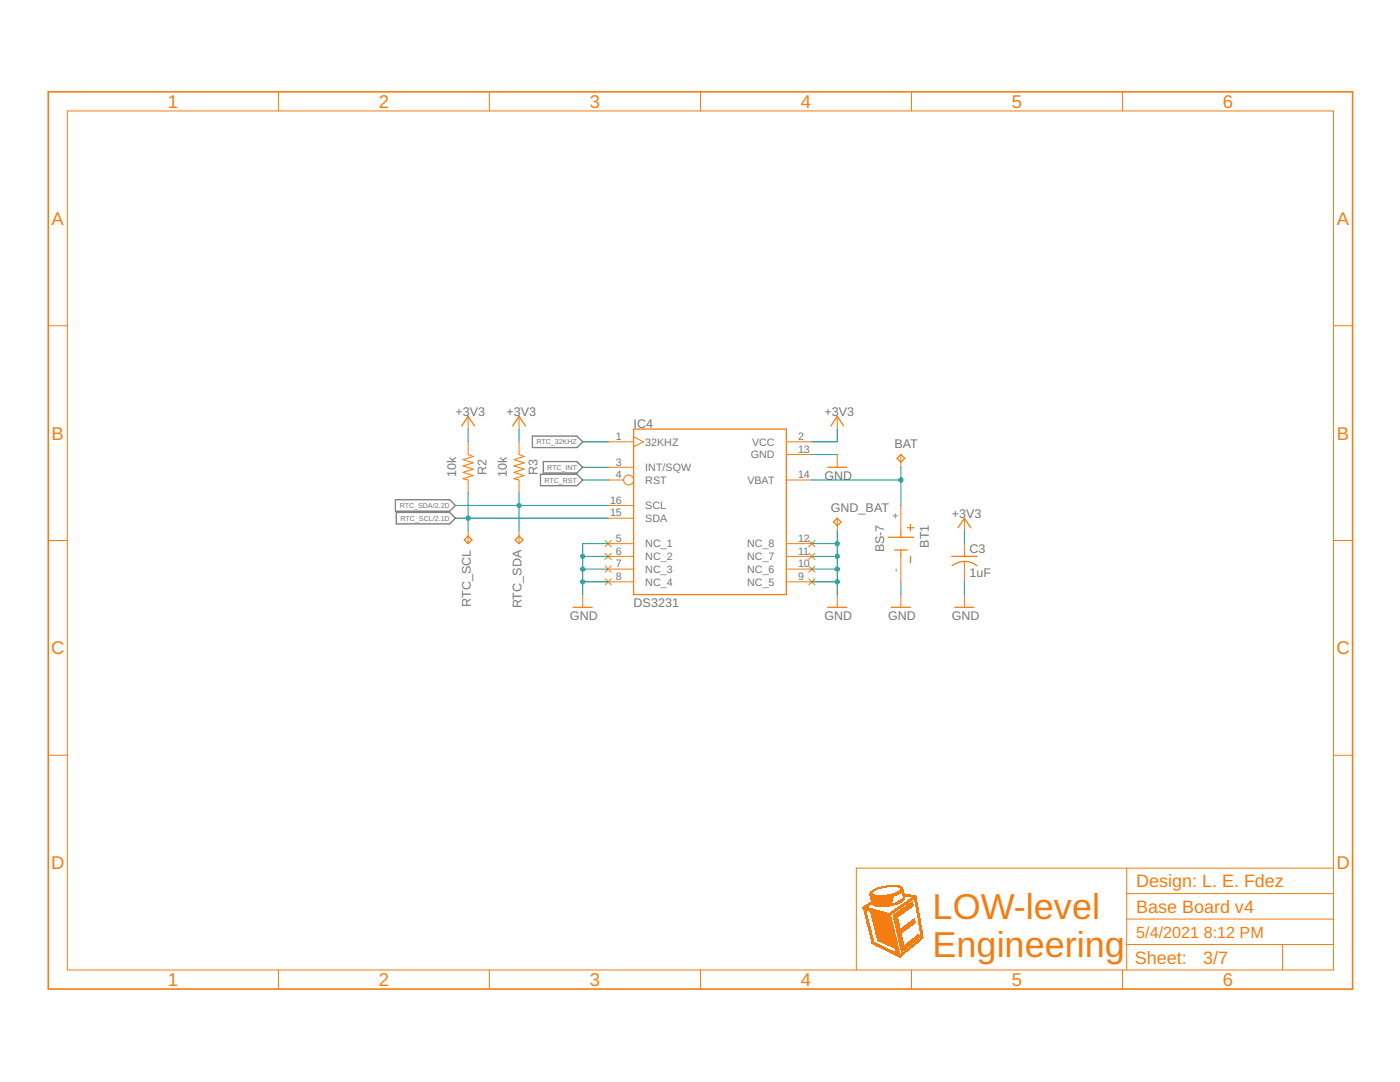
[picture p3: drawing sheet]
<svg xmlns="http://www.w3.org/2000/svg" width="279mm" height="216mm" viewBox="0 0 279 216" stroke-linecap="round" stroke-linejoin="round" font-family="sans-serif">
<defs><g id="words">
<g font-size="7.2" fill="#f57c10">
<text x="186.1" y="183.4">LOW-level</text>
<text x="186.1" y="191">Engineering</text>
</g>
<g font-size="3.7" fill="#f57c10">
<text x="33.5" y="21.5">1</text>
<text x="75.6" y="21.5">2</text>
<text x="117.7" y="21.5">3</text>
<text x="159.8" y="21.5">4</text>
<text x="201.9" y="21.5">5</text>
<text x="244.1" y="21.5">6</text>
<text x="10.3" y="44.9">A</text>
<text x="266.8" y="44.9">A</text>
<text x="10.3" y="87.7">B</text>
<text x="266.8" y="87.7">B</text>
<text x="10.2" y="130.6">C</text>
<text x="266.7" y="130.6">C</text>
<text x="10.2" y="173.4">D</text>
<text x="266.7" y="173.4">D</text>
<text x="33.5" y="196.7">1</text>
<text x="75.6" y="196.7">2</text>
<text x="117.7" y="196.7">3</text>
<text x="159.8" y="196.7">4</text>
<text x="201.9" y="196.7">5</text>
<text x="244.1" y="196.7">6</text>
</g>
<g font-size="3.6" fill="#f57c10">
<text x="226.8" y="177">Design: L. E. Fdez</text>
<text x="226.8" y="182.1">Base Board v4</text>
<text x="226.5" y="192.4">Sheet:</text>
<text x="240.1" y="192.3">3/7</text>
</g>
<g font-size="3.2" fill="#f57c10">
<text x="226.8" y="187.2">5/4/2021</text>
<text x="240.2" y="187.2">8:12 PM</text>
</g>
<g font-size="2.5" fill="#757575">
<text x="90.9" y="83.1">+3</text>
<text x="93.8" y="83.1">V3</text>
<text x="101.1" y="83.1">+3</text>
<text x="103.9" y="83.1">V3</text>
<text x="164.5" y="83.1">+3</text>
<text x="167.4" y="83.1">V3</text>
<text x="126.5" y="85.4">IC4</text>
<text x="178.5" y="89.4">BAT</text>
<text x="91" y="95.3" transform="rotate(-90 91 95.3)">10k</text>
<text x="97.1" y="94.9" transform="rotate(-90 97.1 94.9)">R2</text>
<text x="101.2" y="95.3" transform="rotate(-90 101.2 95.3)">10k</text>
<text x="107.3" y="94.9" transform="rotate(-90 107.3 94.9)">R3</text>
<text x="164.5" y="95.8">GND</text>
<text x="165.8" y="102.1">GND_BAT</text>
<text x="189.9" y="103.4">+3</text>
<text x="192.8" y="103.4">V3</text>
<text x="176.5" y="110.2" transform="rotate(-90 176.5 110.2)">BS-7</text>
<text x="185.4" y="109.3" transform="rotate(-90 185.4 109.3)">BT1</text>
<text x="193.5" y="110.4">C3</text>
<text x="193.5" y="115.2">1uF</text>
<text x="93.9" y="121.1" transform="rotate(-90 93.9 121.1)">RTC_SCL</text>
<text x="104.1" y="121.4" transform="rotate(-90 104.1 121.4)">RTC_SDA</text>
<text x="113.8" y="123.7">GND</text>
<text x="126.5" y="121.2">DS3231</text>
<text x="164.5" y="123.7">GND</text>
<text x="177.2" y="123.7">GND</text>
<text x="189.9" y="123.7">GND</text>
</g>
<g font-size="2.1" fill="#757575">
<text x="122.9" y="87.8">1</text>
<text x="128.8" y="88.9">32KHZ</text>
<text x="150.1" y="88.9">VCC</text>
<text x="159.3" y="87.8">2</text>
<text x="122.9" y="92.9">3</text>
<text x="122.9" y="95.4">4</text>
<text x="128.8" y="94">INT/SQW</text>
<text x="149.8" y="91.5">GND</text>
<text x="159.3" y="90.3">13</text>
<text x="159.3" y="95.4">14</text>
<text x="121.7" y="100.5">16</text>
<text x="128.8" y="96.5">RST</text>
<text x="128.8" y="101.6">SCL</text>
<text x="149.2" y="96.5">VBAT</text>
<text x="121.7" y="103">15</text>
<text x="128.8" y="104.2">SDA</text>
<text x="179.4" y="103.6" transform="rotate(-90 179.4 103.6)">+</text>
<text x="122.9" y="108.1">5</text>
<text x="122.9" y="110.7">6</text>
<text x="122.9" y="113.2">7</text>
<text x="128.8" y="109.2">NC_1</text>
<text x="128.8" y="111.8">NC_2</text>
<text x="149.1" y="111.8">NC_7</text>
<text x="149.1" y="109.2">NC_8</text>
<text x="159.3" y="113.2">10</text>
<text x="159.3" y="110.7">11</text>
<text x="159.3" y="108.1">12</text>
<text x="122.9" y="115.7">8</text>
<text x="128.8" y="114.3">NC_3</text>
<text x="128.8" y="116.9">NC_4</text>
<text x="149.1" y="116.9">NC_5</text>
<text x="149.1" y="114.3">NC_6</text>
<text x="159.3" y="115.7">9</text>
<text x="179.4" y="114.1" transform="rotate(-90 179.4 114.1)">-</text>
</g>
<g font-size="1.4" fill="#757575">
<text x="107.1" y="88.7">RTC_32KHZ</text>
<text x="109.2" y="93.8">RTC_INT</text>
<text x="79.8" y="101.4">RTC_SDA/2.2D</text>
<text x="108.7" y="96.3">RTC_RST</text>
<text x="80" y="103.9">RTC_SCL/2.1D</text>
</g>
</g></defs>
<path d="M78.9 99.7h10.8l1.2 1.2-1.2 1.1h-10.8zM106.3 87h8.8l1.2 1.2-1.2 1.1h-8.8zM107.9 94.6h7.2l1.2 1.2-1.2 1.1h-7.2zM108.4 92.1h6.7l1.2 1.1-1.2 1.2h-6.7zM79.1 102.3h10.6l1.2 1.1-1.2 1.1h-10.6z" fill="none" stroke="#757575" stroke-width=".25"/>
<g fill="#f57c10">
<path d="M179.5 191h.2z" fill-rule="evenodd"/>
<path d="M179.4 190.9l.3 .1z" fill-rule="evenodd"/>
<path d="M179.4 190.9h.4z" fill-rule="evenodd"/>
<path d="M179.3 190.9h.5z" fill-rule="evenodd"/>
<path d="M179.3 190.8l.5 .1z" fill-rule="evenodd"/>
<path d="M179.2 190.8h.7z" fill-rule="evenodd"/>
<path d="M179.1 190.8h.9z" fill-rule="evenodd"/>
<path d="M179 190.7l1 .1z" fill-rule="evenodd"/>
<path d="M178.9 190.7h1.1z" fill-rule="evenodd"/>
<path d="M178.8 190.6l1.3 .1z" fill-rule="evenodd"/>
<path d="M178.8 190.6h1.3z" fill-rule="evenodd"/>
<path d="M178.7 190.6h1.5z" fill-rule="evenodd"/>
<path d="M178.6 190.5l1.6 .1z" fill-rule="evenodd"/>
<path d="M178.6 190.5h1.7z" fill-rule="evenodd"/>
<path d="M178.5 190.5h1.8z" fill-rule="evenodd"/>
<path d="M178.4 190.4l1.3 .1z" fill-rule="evenodd"/>
<path d="M179.7 190.4l.7 .1z" fill-rule="evenodd"/>
<path d="M178.3 190.4h1.3z" fill-rule="evenodd"/>
<path d="M179.8 190.4h.6z" fill-rule="evenodd"/>
<path d="M178.2 190.3l1.4 .1z" fill-rule="evenodd"/>
<path d="M179.9 190.3l.5 .1z" fill-rule="evenodd"/>
<path d="M178.2 190.3l1.4 .1z" fill-rule="evenodd"/>
<path d="M179.9 190.3l.6 .1z" fill-rule="evenodd"/>
<path d="M178.1 190.3h1.5z" fill-rule="evenodd"/>
<path d="M179.9 190.3h.7z" fill-rule="evenodd"/>
<path d="M178 190.2l1.6 .1z" fill-rule="evenodd"/>
<path d="M180 190.2l.6 .1z" fill-rule="evenodd"/>
<path d="M177.9 190.2h1.7z" fill-rule="evenodd"/>
<path d="M180 190.2h.6z" fill-rule="evenodd"/>
<path d="M177.9 190.1l1.7 .1z" fill-rule="evenodd"/>
<path d="M180.1 190.1l.6 .1z" fill-rule="evenodd"/>
<path d="M177.8 190.1l1.8 .1z" fill-rule="evenodd"/>
<path d="M180.1 190.1l.6 .1z" fill-rule="evenodd"/>
<path d="M177.7 190.1h1.9z" fill-rule="evenodd"/>
<path d="M180.1 190.1h.7z" fill-rule="evenodd"/>
<path d="M177.6 190l2 .1z" fill-rule="evenodd"/>
<path d="M180.2 190l.6 .1z" fill-rule="evenodd"/>
<path d="M177.5 190h1.2z" fill-rule="evenodd"/>
<path d="M178.8 190h.8z" fill-rule="evenodd"/>
<path d="M180.3 190h.5z" fill-rule="evenodd"/>
<path d="M177.5 189.9l1.1 .1z" fill-rule="evenodd"/>
<path d="M178.8 189.9l.7 .1z" fill-rule="evenodd"/>
<path d="M180.3 189.9l.6 .1z" fill-rule="evenodd"/>
<path d="M177.4 189.9l1.1 .1z" fill-rule="evenodd"/>
<path d="M178.8 189.9l.7 .1z" fill-rule="evenodd"/>
<path d="M179.9 189.9l.1 .1z" fill-rule="evenodd"/>
<path d="M180.4 189.9l.6 .1z" fill-rule="evenodd"/>
<path d="M177.3 189.9h1.2z" fill-rule="evenodd"/>
<path d="M178.8 189.9h.7z" fill-rule="evenodd"/>
<path d="M179.9 189.9h.2z" fill-rule="evenodd"/>
<path d="M180.4 189.9h.6z" fill-rule="evenodd"/>
<path d="M177.2 189.8l1.2 .1z" fill-rule="evenodd"/>
<path d="M178.8 189.8l.7 .1z" fill-rule="evenodd"/>
<path d="M179.9 189.8l.2 .1z" fill-rule="evenodd"/>
<path d="M180.4 189.8l.6 .1z" fill-rule="evenodd"/>
<path d="M177.1 189.8h1.2z" fill-rule="evenodd"/>
<path d="M178.8 189.8h.7z" fill-rule="evenodd"/>
<path d="M179.9 189.8h.3z" fill-rule="evenodd"/>
<path d="M180.5 189.8h.6z" fill-rule="evenodd"/>
<path d="M177.1 189.8h1.1z" fill-rule="evenodd"/>
<path d="M178.7 189.8h.8z" fill-rule="evenodd"/>
<path d="M179.9 189.8h.3z" fill-rule="evenodd"/>
<path d="M180.5 189.8h.7z" fill-rule="evenodd"/>
<path d="M177 189.7l1.1 .1z" fill-rule="evenodd"/>
<path d="M178.7 189.7l.8 .1z" fill-rule="evenodd"/>
<path d="M179.9 189.7l.4 .1z" fill-rule="evenodd"/>
<path d="M180.6 189.7l.6 .1z" fill-rule="evenodd"/>
<path d="M176.9 189.7h1.2z" fill-rule="evenodd"/>
<path d="M178.7 189.7h.8z" fill-rule="evenodd"/>
<path d="M179.8 189.7h.5z" fill-rule="evenodd"/>
<path d="M180.6 189.7h.6z" fill-rule="evenodd"/>
<path d="M176.8 189.7h1.2z" fill-rule="evenodd"/>
<path d="M178.7 189.7h.8z" fill-rule="evenodd"/>
<path d="M179.8 189.7h.6z" fill-rule="evenodd"/>
<path d="M180.7 189.7h.6z" fill-rule="evenodd"/>
<path d="M176.8 189.6l1.1 .1z" fill-rule="evenodd"/>
<path d="M178.7 189.6l.8 .1z" fill-rule="evenodd"/>
<path d="M179.9 189.6l.5 .1z" fill-rule="evenodd"/>
<path d="M180.7 189.6l.7 .1z" fill-rule="evenodd"/>
<path d="M176.7 189.6h1.1z" fill-rule="evenodd"/>
<path d="M178.7 189.6h.8z" fill-rule="evenodd"/>
<path d="M179.9 189.6h.5z" fill-rule="evenodd"/>
<path d="M180.8 189.6h.6z" fill-rule="evenodd"/>
<path d="M176.6 189.5l1.1 .1z" fill-rule="evenodd"/>
<path d="M178.7 189.5l.8 .1z" fill-rule="evenodd"/>
<path d="M179.8 189.5l.7 .1z" fill-rule="evenodd"/>
<path d="M180.8 189.5l.6 .1z" fill-rule="evenodd"/>
<path d="M176.5 189.5h1.1z" fill-rule="evenodd"/>
<path d="M178.6 189.5h.9z" fill-rule="evenodd"/>
<path d="M179.8 189.5h.8z" fill-rule="evenodd"/>
<path d="M180.9 189.5h.6z" fill-rule="evenodd"/>
<path d="M176.4 189.5h1.1z" fill-rule="evenodd"/>
<path d="M178.6 189.5h.8z" fill-rule="evenodd"/>
<path d="M179.8 189.5h.8z" fill-rule="evenodd"/>
<path d="M180.9 189.5h.6z" fill-rule="evenodd"/>
<path d="M176.4 189.4l1.1 .1z" fill-rule="evenodd"/>
<path d="M178.6 189.4l.8 .1z" fill-rule="evenodd"/>
<path d="M179.8 189.4l.8 .1z" fill-rule="evenodd"/>
<path d="M181 189.4l.6 .1z" fill-rule="evenodd"/>
<path d="M176.3 189.4h1.1z" fill-rule="evenodd"/>
<path d="M178.6 189.4h.8z" fill-rule="evenodd"/>
<path d="M179.8 189.4h.9z" fill-rule="evenodd"/>
<path d="M181 189.4h.6z" fill-rule="evenodd"/>
<path d="M176.2 189.4h1.1z" fill-rule="evenodd"/>
<path d="M178.6 189.4h.8z" fill-rule="evenodd"/>
<path d="M179.8 189.4h.9z" fill-rule="evenodd"/>
<path d="M181.1 189.4h.6z" fill-rule="evenodd"/>
<path d="M176.1 189.3l1.1 .1z" fill-rule="evenodd"/>
<path d="M178.6 189.3l.8 .1z" fill-rule="evenodd"/>
<path d="M179.8 189.3l1 .1z" fill-rule="evenodd"/>
<path d="M181.1 189.3l.6 .1z" fill-rule="evenodd"/>
<path d="M176.1 189.3h1z" fill-rule="evenodd"/>
<path d="M178.6 189.3h.8z" fill-rule="evenodd"/>
<path d="M179.8 189.3h1z" fill-rule="evenodd"/>
<path d="M181.2 189.3h.6z" fill-rule="evenodd"/>
<path d="M176 189.2l1.1 .1z" fill-rule="evenodd"/>
<path d="M178.6 189.2l.8 .1z" fill-rule="evenodd"/>
<path d="M179.8 189.2l1.1 .1z" fill-rule="evenodd"/>
<path d="M181.2 189.2l.6 .1z" fill-rule="evenodd"/>
<path d="M175.9 189.2h1.1z" fill-rule="evenodd"/>
<path d="M178.6 189.2h.8z" fill-rule="evenodd"/>
<path d="M179.7 189.2h1.3z" fill-rule="evenodd"/>
<path d="M181.3 189.2h.5z" fill-rule="evenodd"/>
<path d="M175.9 189.2h1z" fill-rule="evenodd"/>
<path d="M178.5 189.2h.8z" fill-rule="evenodd"/>
<path d="M179.7 189.2h1.3z" fill-rule="evenodd"/>
<path d="M181.3 189.2h.6z" fill-rule="evenodd"/>
<path d="M175.8 189.1l1 .1z" fill-rule="evenodd"/>
<path d="M178.4 189.1l.9 .1z" fill-rule="evenodd"/>
<path d="M179.7 189.1l1.3 .1z" fill-rule="evenodd"/>
<path d="M181.4 189.1l.6 .1z" fill-rule="evenodd"/>
<path d="M175.7 189.1h1z" fill-rule="evenodd"/>
<path d="M178.4 189.1h.9z" fill-rule="evenodd"/>
<path d="M179.7 189.1h1.3z" fill-rule="evenodd"/>
<path d="M181.4 189.1h.6z" fill-rule="evenodd"/>
<path d="M175.6 189l1.1 .1z" fill-rule="evenodd"/>
<path d="M178.3 189l1 .1z" fill-rule="evenodd"/>
<path d="M179.7 189l1.4 .1z" fill-rule="evenodd"/>
<path d="M181.4 189l.6 .1z" fill-rule="evenodd"/>
<path d="M175.5 189l1.1 .1z" fill-rule="evenodd"/>
<path d="M178.2 189l1.1 .1z" fill-rule="evenodd"/>
<path d="M179.7 189l1.5 .1z" fill-rule="evenodd"/>
<path d="M181.5 189l.6 .1z" fill-rule="evenodd"/>
<path d="M175.5 189h1z" fill-rule="evenodd"/>
<path d="M178.1 189h1.2z" fill-rule="evenodd"/>
<path d="M179.7 189h1.5z" fill-rule="evenodd"/>
<path d="M181.5 189h.6z" fill-rule="evenodd"/>
<path d="M175.4 188.9l1 .1z" fill-rule="evenodd"/>
<path d="M178 188.9l1.3 .1z" fill-rule="evenodd"/>
<path d="M179.7 188.9l1.6 .1z" fill-rule="evenodd"/>
<path d="M181.6 188.9l.6 .1z" fill-rule="evenodd"/>
<path d="M175.3 188.9h1z" fill-rule="evenodd"/>
<path d="M177.9 188.9h1.4z" fill-rule="evenodd"/>
<path d="M179.6 188.9h1.7z" fill-rule="evenodd"/>
<path d="M181.6 188.9h.6z" fill-rule="evenodd"/>
<path d="M175.2 188.8l1.1 .1z" fill-rule="evenodd"/>
<path d="M177.8 188.8l1.5 .1z" fill-rule="evenodd"/>
<path d="M179.7 188.8l1.7 .1z" fill-rule="evenodd"/>
<path d="M181.7 188.8l.6 .1z" fill-rule="evenodd"/>
<path d="M175.2 188.8l1 .1z" fill-rule="evenodd"/>
<path d="M177.7 188.8l1.6 .1z" fill-rule="evenodd"/>
<path d="M179.7 188.8l1.7 .1z" fill-rule="evenodd"/>
<path d="M181.7 188.8l.6 .1z" fill-rule="evenodd"/>
<path d="M175.1 188.8h1z" fill-rule="evenodd"/>
<path d="M177.7 188.8h1.6z" fill-rule="evenodd"/>
<path d="M179.7 188.8h1.7z" fill-rule="evenodd"/>
<path d="M181.8 188.8h.6z" fill-rule="evenodd"/>
<path d="M175 188.7l1 .1z" fill-rule="evenodd"/>
<path d="M177.6 188.7l1.7 .1z" fill-rule="evenodd"/>
<path d="M179.6 188.7l1.9 .1z" fill-rule="evenodd"/>
<path d="M181.8 188.7l.6 .1z" fill-rule="evenodd"/>
<path d="M174.9 188.7h1z" fill-rule="evenodd"/>
<path d="M177.5 188.7h1.7z" fill-rule="evenodd"/>
<path d="M179.6 188.7h1.9z" fill-rule="evenodd"/>
<path d="M181.9 188.7h.6z" fill-rule="evenodd"/>
<path d="M174.9 188.7h.9z" fill-rule="evenodd"/>
<path d="M177.4 188.7h1.8z" fill-rule="evenodd"/>
<path d="M179.6 188.7h2z" fill-rule="evenodd"/>
<path d="M181.9 188.7h.6z" fill-rule="evenodd"/>
<path d="M174.8 188.6l.9 .1z" fill-rule="evenodd"/>
<path d="M177.3 188.6l1.9 .1z" fill-rule="evenodd"/>
<path d="M179.6 188.6l.8 .1z" fill-rule="evenodd"/>
<path d="M180.4 188.6l1.2 .1z" fill-rule="evenodd"/>
<path d="M181.9 188.6l.7 .1z" fill-rule="evenodd"/>
<path d="M174.7 188.6h1z" fill-rule="evenodd"/>
<path d="M177.2 188.6h2z" fill-rule="evenodd"/>
<path d="M179.6 188.6h.8z" fill-rule="evenodd"/>
<path d="M180.5 188.6h1.2z" fill-rule="evenodd"/>
<path d="M182 188.6h.6z" fill-rule="evenodd"/>
<path d="M174.6 188.6h1z" fill-rule="evenodd"/>
</g>
<g fill="#f57c10">
<path d="M179.5 191h.2zM179.5 191h.2z"/>
<path d="M179.4 190.9l.3 .1zM179.4 190.9l.3 .1z"/>
<path d="M179.4 190.9h.4zM179.4 190.9h.4z"/>
<path d="M179.3 190.9h.5zM179.3 190.9h.5z"/>
<path d="M179.3 190.8l.5 .1zM179.3 190.8l.5 .1z"/>
<path d="M179.2 190.8h.7zM179.2 190.8h.7z"/>
<path d="M179.1 190.8h.9zM179.1 190.8h.9z"/>
<path d="M179 190.7l1 .1zM179 190.7l1 .1z"/>
<path d="M178.9 190.7h1.1zM178.9 190.7h1.1z"/>
<path d="M178.8 190.6l1.3 .1zM178.8 190.6l1.3 .1z"/>
<path d="M178.8 190.6h1.3zM178.8 190.6h1.3z"/>
<path d="M178.7 190.6h1.5zM178.7 190.6h1.5z"/>
<path d="M178.6 190.5l1.6 .1zM178.6 190.5l1.6 .1z"/>
<path d="M178.6 190.5h1.7zM178.6 190.5h1.7z"/>
<path d="M178.5 190.5h1.8zM178.5 190.5h1.8z"/>
<path d="M178.4 190.4l1.3 .1zM178.4 190.4l1.3 .1z"/>
<path d="M179.7 190.4l.7 .1zM179.7 190.4l.7 .1z"/>
<path d="M178.3 190.4h1.3zM178.3 190.4h1.3z"/>
<path d="M179.8 190.4h.6zM179.8 190.4h.6z"/>
<path d="M178.2 190.3l1.4 .1zM178.2 190.3l1.4 .1z"/>
<path d="M179.9 190.3l.5 .1zM179.9 190.3l.5 .1z"/>
<path d="M178.2 190.3l1.4 .1zM178.2 190.3l1.4 .1z"/>
<path d="M179.9 190.3l.6 .1zM179.9 190.3l.6 .1z"/>
<path d="M178.1 190.3h1.5zM178.1 190.3h1.5z"/>
<path d="M179.9 190.3h.7zM179.9 190.3h.7z"/>
<path d="M178 190.2l1.6 .1zM178 190.2l1.6 .1z"/>
<path d="M180 190.2l.6 .1zM180 190.2l.6 .1z"/>
<path d="M177.9 190.2h1.7zM177.9 190.2h1.7z"/>
<path d="M180 190.2h.6zM180 190.2h.6z"/>
<path d="M177.9 190.1l1.7 .1zM177.9 190.1l1.7 .1z"/>
<path d="M180.1 190.1l.6 .1zM180.1 190.1l.6 .1z"/>
<path d="M177.8 190.1l1.8 .1zM177.8 190.1l1.8 .1z"/>
<path d="M180.1 190.1l.6 .1zM180.1 190.1l.6 .1z"/>
<path d="M177.7 190.1h1.9zM177.7 190.1h1.9z"/>
<path d="M180.1 190.1h.7zM180.1 190.1h.7z"/>
<path d="M177.6 190l2 .1zM177.6 190l2 .1z"/>
<path d="M180.2 190l.6 .1zM180.2 190l.6 .1z"/>
<path d="M177.5 190h1.2zM177.5 190h1.2z"/>
<path d="M178.8 190h.8zM178.8 190h.8z"/>
<path d="M180.3 190h.5zM180.3 190h.5z"/>
<path d="M177.5 189.9l1.1 .1zM177.5 189.9l1.1 .1z"/>
<path d="M178.8 189.9l.7 .1zM178.8 189.9l.7 .1z"/>
<path d="M180.3 189.9l.6 .1zM180.3 189.9l.6 .1z"/>
<path d="M177.4 189.9l1.1 .1zM177.4 189.9l1.1 .1z"/>
<path d="M178.8 189.9l.7 .1zM178.8 189.9l.7 .1z"/>
<path d="M179.9 189.9l.1 .1zM179.9 189.9l.1 .1z"/>
<path d="M180.4 189.9l.6 .1zM180.4 189.9l.6 .1z"/>
<path d="M177.3 189.9h1.2zM177.3 189.9h1.2z"/>
<path d="M178.8 189.9h.7zM178.8 189.9h.7z"/>
<path d="M179.9 189.9h.2zM179.9 189.9h.2z"/>
<path d="M180.4 189.9h.6zM180.4 189.9h.6z"/>
<path d="M177.2 189.8l1.2 .1zM177.2 189.8l1.2 .1z"/>
<path d="M178.8 189.8l.7 .1zM178.8 189.8l.7 .1z"/>
<path d="M179.9 189.8l.2 .1zM179.9 189.8l.2 .1z"/>
<path d="M180.4 189.8l.6 .1zM180.4 189.8l.6 .1z"/>
<path d="M177.1 189.8h1.2zM177.1 189.8h1.2z"/>
<path d="M178.8 189.8h.7zM178.8 189.8h.7z"/>
<path d="M179.9 189.8h.3zM179.9 189.8h.3z"/>
<path d="M180.5 189.8h.6zM180.5 189.8h.6z"/>
<path d="M177.1 189.8h1.1zM177.1 189.8h1.1z"/>
<path d="M178.7 189.8h.8zM178.7 189.8h.8z"/>
<path d="M179.9 189.8h.3zM179.9 189.8h.3z"/>
<path d="M180.5 189.8h.7zM180.5 189.8h.7z"/>
<path d="M177 189.7l1.1 .1zM177 189.7l1.1 .1z"/>
<path d="M178.7 189.7l.8 .1zM178.7 189.7l.8 .1z"/>
<path d="M179.9 189.7l.4 .1zM179.9 189.7l.4 .1z"/>
<path d="M180.6 189.7l.6 .1zM180.6 189.7l.6 .1z"/>
<path d="M176.9 189.7h1.2zM176.9 189.7h1.2z"/>
<path d="M178.7 189.7h.8zM178.7 189.7h.8z"/>
<path d="M179.8 189.7h.5zM179.8 189.7h.5z"/>
<path d="M180.6 189.7h.6zM180.6 189.7h.6z"/>
<path d="M176.8 189.7h1.2zM176.8 189.7h1.2z"/>
<path d="M178.7 189.7h.8zM178.7 189.7h.8z"/>
<path d="M179.8 189.7h.6zM179.8 189.7h.6z"/>
<path d="M180.7 189.7h.6zM180.7 189.7h.6z"/>
<path d="M176.8 189.6l1.1 .1zM176.8 189.6l1.1 .1z"/>
<path d="M178.7 189.6l.8 .1zM178.7 189.6l.8 .1z"/>
<path d="M179.9 189.6l.5 .1zM179.9 189.6l.5 .1z"/>
<path d="M180.7 189.6l.7 .1zM180.7 189.6l.7 .1z"/>
<path d="M176.7 189.6h1.1zM176.7 189.6h1.1z"/>
<path d="M178.7 189.6h.8zM178.7 189.6h.8z"/>
<path d="M179.9 189.6h.5zM179.9 189.6h.5z"/>
<path d="M180.8 189.6h.6zM180.8 189.6h.6z"/>
<path d="M176.6 189.5l1.1 .1zM176.6 189.5l1.1 .1z"/>
<path d="M178.7 189.5l.8 .1zM178.7 189.5l.8 .1z"/>
<path d="M179.8 189.5l.7 .1zM179.8 189.5l.7 .1z"/>
<path d="M180.8 189.5l.6 .1zM180.8 189.5l.6 .1z"/>
<path d="M176.5 189.5h1.1zM176.5 189.5h1.1z"/>
<path d="M178.6 189.5h.9zM178.6 189.5h.9z"/>
<path d="M179.8 189.5h.8zM179.8 189.5h.8z"/>
<path d="M180.9 189.5h.6zM180.9 189.5h.6z"/>
<path d="M176.4 189.5h1.1zM176.4 189.5h1.1z"/>
<path d="M178.6 189.5h.8zM178.6 189.5h.8z"/>
<path d="M179.8 189.5h.8zM179.8 189.5h.8z"/>
<path d="M180.9 189.5h.6zM180.9 189.5h.6z"/>
<path d="M176.4 189.4l1.1 .1zM176.4 189.4l1.1 .1z"/>
<path d="M178.6 189.4l.8 .1zM178.6 189.4l.8 .1z"/>
<path d="M179.8 189.4l.8 .1zM179.8 189.4l.8 .1z"/>
<path d="M181 189.4l.6 .1zM181 189.4l.6 .1z"/>
<path d="M176.3 189.4h1.1zM176.3 189.4h1.1z"/>
<path d="M178.6 189.4h.8zM178.6 189.4h.8z"/>
<path d="M179.8 189.4h.9zM179.8 189.4h.9z"/>
<path d="M181 189.4h.6zM181 189.4h.6z"/>
<path d="M176.2 189.4h1.1zM176.2 189.4h1.1z"/>
<path d="M178.6 189.4h.8zM178.6 189.4h.8z"/>
<path d="M179.8 189.4h.9zM179.8 189.4h.9z"/>
<path d="M181.1 189.4h.6zM181.1 189.4h.6z"/>
<path d="M176.1 189.3l1.2 .1zM176.1 189.3l1.1 .1z"/>
<path d="M178.6 189.3l.8 .1zM178.6 189.3l.8 .1z"/>
<path d="M179.8 189.3l1 .1zM179.8 189.3l1 .1z"/>
<path d="M181.1 189.3l.6 .1zM181.1 189.3l.6 .1z"/>
<path d="M176.1 189.3h1zM176.1 189.3h1z"/>
<path d="M178.6 189.3h.8zM178.6 189.3h.8z"/>
<path d="M179.8 189.3h1zM179.8 189.3h1z"/>
<path d="M181.2 189.3h.6zM181.2 189.3h.6z"/>
<path d="M176 189.2l1.1 .1zM176 189.2l1.1 .1z"/>
<path d="M178.6 189.2l.8 .1zM178.6 189.2l.8 .1z"/>
<path d="M179.8 189.2l1.1 .1zM179.8 189.2l1.1 .1z"/>
<path d="M181.2 189.2l.6 .1zM181.2 189.2l.6 .1z"/>
<path d="M175.9 189.2h1.1zM175.9 189.2h1.1z"/>
<path d="M178.6 189.2h.8zM178.6 189.2h.8z"/>
<path d="M179.7 189.2h1.3zM179.7 189.2h1.3z"/>
<path d="M181.2 189.2h.6zM181.3 189.2h.5z"/>
<path d="M175.9 189.2h1zM175.9 189.2h1z"/>
<path d="M178.5 189.2h.8zM178.5 189.2h.8z"/>
<path d="M179.7 189.2h1.3zM179.7 189.2h1.3z"/>
<path d="M181.3 189.2h.6zM181.3 189.2h.6z"/>
<path d="M175.8 189.1l1 .1zM175.8 189.1l1 .1z"/>
<path d="M178.4 189.1l.9 .1zM178.4 189.1l.9 .1z"/>
<path d="M179.7 189.1l1.3 .1zM179.7 189.1l1.3 .1z"/>
<path d="M181.4 189.1l.6 .1zM181.4 189.1l.6 .1z"/>
<path d="M175.7 189.1h1zM175.7 189.1h1z"/>
<path d="M178.3 189.1h1zM178.4 189.1h.9z"/>
<path d="M179.7 189.1h1.3zM179.7 189.1h1.3z"/>
<path d="M181.4 189.1h.6zM181.4 189.1h.6z"/>
<path d="M175.6 189l1.1 .1zM175.6 189l1.1 .1z"/>
<path d="M178.3 189l1 .1zM178.3 189l1 .1z"/>
<path d="M179.7 189l1.4 .1zM179.7 189l1.4 .1z"/>
<path d="M181.4 189l.6 .1zM181.4 189l.6 .1z"/>
<path d="M175.5 189l1.1 .1zM175.5 189l1.1 .1z"/>
<path d="M178.2 189l1.1 .1zM178.2 189l1.1 .1z"/>
<path d="M179.7 189l1.5 .1zM179.7 189l1.5 .1z"/>
<path d="M181.5 189l.6 .1zM181.5 189l.6 .1z"/>
<path d="M175.5 189h1zM175.5 189h1z"/>
<path d="M178.1 189h1.2zM178.1 189h1.2z"/>
<path d="M179.7 189h1.5zM179.7 189h1.5z"/>
<path d="M181.5 189h.6zM181.5 189h.6z"/>
<path d="M175.4 188.9l1 .1zM175.4 188.9l1 .1z"/>
<path d="M178 188.9l1.3 .1zM178 188.9l1.3 .1z"/>
<path d="M179.7 188.9l1.6 .1zM179.7 188.9l1.6 .1z"/>
<path d="M181.6 188.9l.6 .1zM181.6 188.9l.6 .1z"/>
<path d="M175.3 188.9h1zM175.3 188.9h1z"/>
<path d="M177.9 188.9h1.4zM177.9 188.9h1.4z"/>
<path d="M179.6 188.9h1.7zM179.6 188.9h1.7z"/>
<path d="M181.6 188.9h.6zM181.6 188.9h.6z"/>
<path d="M175.2 188.8l1.1 .1zM175.2 188.8l1.1 .1z"/>
<path d="M177.8 188.8l1.5 .1zM177.8 188.8l1.5 .1z"/>
<path d="M179.7 188.8l1.7 .1zM179.7 188.8l1.7 .1z"/>
<path d="M181.7 188.8l.6 .1zM181.7 188.8l.6 .1z"/>
<path d="M175.2 188.8l1 .1zM175.2 188.8l1 .1z"/>
<path d="M177.7 188.8l1.6 .1zM177.7 188.8l1.6 .1z"/>
<path d="M179.7 188.8l1.7 .1zM179.7 188.8l1.7 .1z"/>
<path d="M181.7 188.8l.6 .1zM181.7 188.8l.6 .1z"/>
<path d="M175.1 188.8h1zM175.1 188.8h1z"/>
<path d="M177.7 188.8h1.6zM177.7 188.8h1.6z"/>
<path d="M179.7 188.8h1.7zM179.7 188.8h1.7z"/>
<path d="M181.8 188.8h.6zM181.8 188.8h.6z"/>
<path d="M175 188.7l1 .1zM175 188.7l1 .1z"/>
<path d="M177.6 188.7l1.7 .1zM177.6 188.7l1.7 .1z"/>
<path d="M179.6 188.7l1.9 .1zM179.6 188.7l1.9 .1z"/>
<path d="M181.8 188.7l.6 .1zM181.8 188.7l.6 .1z"/>
<path d="M174.9 188.7h1zM174.9 188.7h1z"/>
<path d="M177.5 188.7h1.7zM177.5 188.7h1.7z"/>
<path d="M179.6 188.7h1.9zM179.6 188.7h1.9z"/>
<path d="M181.9 188.7h.6zM181.9 188.7h.6z"/>
<path d="M174.9 188.7h.9zM174.9 188.7h.9z"/>
<path d="M177.4 188.7h1.8zM177.4 188.7h1.8z"/>
<path d="M179.6 188.7h2zM179.6 188.7h2z"/>
<path d="M181.9 188.7h.6zM181.9 188.7h.6z"/>
<path d="M174.8 188.6l.9 .1zM174.8 188.6l.9 .1z"/>
<path d="M177.3 188.6l1.9 .1zM177.3 188.6l1.9 .1z"/>
<path d="M179.6 188.6l.8 .1zM179.6 188.6l.8 .1z"/>
<path d="M180.4 188.6l1.2 .1zM180.4 188.6l1.2 .1z"/>
<path d="M181.9 188.6l.7 .1zM181.9 188.6l.7 .1z"/>
<path d="M174.7 188.6h1zM174.7 188.6h1z"/>
<path d="M177.2 188.6h2zM177.2 188.6h2z"/>
<path d="M179.6 188.6h.8zM179.6 188.6h.8z"/>
<path d="M180.5 188.6h1.2zM180.5 188.6h1.2z"/>
<path d="M182 188.6h.6zM182 188.6h.6z"/>
<path d="M174.6 188.6h1zM174.6 188.6h1z"/>
</g>
<path d="M177.2 188.6h2" fill="none" stroke="#f57c10" stroke-width=".2"/>
<g fill="#f57c10">
<path d="M177.2 188.6h2zM177.2 188.6h2z"/>
<path d="M179.6 188.6h.8zM179.6 188.6h.8z"/>
<path d="M180.6 188.6h1.1zM180.6 188.6h1.1z"/>
<path d="M182.1 188.6h.5zM182.1 188.6h.5z"/>
<path d="M174.6 188.5l.9 .1zM174.6 188.5l.9 .1z"/>
</g>
<g fill="#f57c10">
<path d="M179.6 188.6h.8z" fill-rule="evenodd"/>
<path d="M180.6 188.6h1.1z" fill-rule="evenodd"/>
<path d="M182.1 188.6h.5z" fill-rule="evenodd"/>
<path d="M174.6 188.5l.9 .1z" fill-rule="evenodd"/>
</g>
<path d="M177.1 188.5h2.1" fill="none" stroke="#f57c10" stroke-width=".2"/>
<g fill="#f57c10">
<path d="M177.1 188.5l2.1 .1zM177.1 188.5l2.1 .1z"/>
<path d="M179.6 188.5l.8 .1zM179.6 188.5l.8 .1z"/>
<path d="M180.6 188.5l1.2 .1zM180.6 188.5l1.2 .1z"/>
<path d="M182.1 188.5l.6 .1zM182.1 188.5l.6 .1z"/>
<path d="M174.5 188.5h1zM174.5 188.5h1z"/>
</g>
<g fill="#f57c10">
<path d="M179.6 188.5l.8 .1z" fill-rule="evenodd"/>
<path d="M180.6 188.5l1.2 .1z" fill-rule="evenodd"/>
<path d="M182.1 188.5l.6 .1z" fill-rule="evenodd"/>
<path d="M174.5 188.5h1z" fill-rule="evenodd"/>
</g>
<path d="M177 188.5h2.2" fill="none" stroke="#f57c10" stroke-width=".2"/>
<g fill="#f57c10">
<path d="M177 188.5h2.2zM177 188.5h2.2z"/>
<path d="M179.6 188.5h.8zM179.6 188.5h.8z"/>
<path d="M180.7 188.5h1.1zM180.7 188.5h1.1z"/>
<path d="M182.1 188.5h.6zM182.1 188.5h.6z"/>
<path d="M174.4 188.4l.9 .1zM174.4 188.4l.9 .1z"/>
</g>
<g fill="#f57c10">
<path d="M179.6 188.5h.8z" fill-rule="evenodd"/>
<path d="M180.7 188.5h1.1z" fill-rule="evenodd"/>
<path d="M182.1 188.5h.6z" fill-rule="evenodd"/>
<path d="M174.4 188.4l.9 .1z" fill-rule="evenodd"/>
</g>
<path d="M176.9 188.5h2.3" fill="none" stroke="#f57c10" stroke-width=".2"/>
<g fill="#f57c10">
<path d="M176.9 188.4l2.3 .1zM176.9 188.4l2.3 .1z"/>
<path d="M179.6 188.4l.8 .1zM179.6 188.4l.8 .1z"/>
<path d="M180.7 188.4l1.2 .1zM180.7 188.4l1.2 .1z"/>
<path d="M182.2 188.4l.6 .1zM182.2 188.4l.6 .1z"/>
<path d="M174.3 188.4h1zM174.3 188.4h1z"/>
</g>
<g fill="#f57c10">
<path d="M179.6 188.4l.8 .1z" fill-rule="evenodd"/>
<path d="M180.7 188.4l1.2 .1z" fill-rule="evenodd"/>
<path d="M182.2 188.4l.6 .1z" fill-rule="evenodd"/>
<path d="M174.3 188.4h1z" fill-rule="evenodd"/>
</g>
<path d="M176.8 188.4h2.4" fill="none" stroke="#f57c10" stroke-width=".2"/>
<g fill="#f57c10">
<path d="M176.8 188.4h2.4zM176.8 188.4h2.4z"/>
<path d="M179.5 188.4h.9zM179.5 188.4h.9z"/>
<path d="M180.7 188.4h1.2zM180.7 188.4h1.2z"/>
<path d="M182.2 188.4h.6zM182.2 188.4h.6z"/>
<path d="M174.2 188.4h1zM174.2 188.4h1z"/>
</g>
<g fill="#f57c10">
<path d="M179.5 188.4h.9z" fill-rule="evenodd"/>
<path d="M180.7 188.4h1.2z" fill-rule="evenodd"/>
<path d="M182.2 188.4h.6z" fill-rule="evenodd"/>
<path d="M174.2 188.4h1z" fill-rule="evenodd"/>
</g>
<path d="M176.7 188.4h2.5" fill="none" stroke="#f57c10" stroke-width=".2"/>
<g fill="#f57c10">
<path d="M176.7 188.4h2.5zM176.7 188.4h2.5z"/>
<path d="M179.5 188.4h.8zM179.5 188.4h.8z"/>
<path d="M180.8 188.4h1.2zM180.8 188.4h1.2z"/>
<path d="M182.3 188.4h.6zM182.3 188.4h.6z"/>
<path d="M174.2 188.3l.9 .1zM174.2 188.3l.9 .1z"/>
</g>
<g fill="#f57c10">
<path d="M179.5 188.4h.8z" fill-rule="evenodd"/>
<path d="M180.8 188.4h1.2z" fill-rule="evenodd"/>
<path d="M182.3 188.4h.6z" fill-rule="evenodd"/>
<path d="M174.2 188.3l.9 .1z" fill-rule="evenodd"/>
</g>
<path d="M176.6 188.3h2.5" fill="none" stroke="#f57c10" stroke-width=".2"/>
<g fill="#f57c10">
<path d="M176.6 188.3l2.5 .1zM176.6 188.3l2.5 .1z"/>
<path d="M179.5 188.3l.8 .1zM179.5 188.3l.8 .1z"/>
<path d="M180.9 188.3l1.1 .1zM180.9 188.3l1.1 .1z"/>
<path d="M182.3 188.3l.6 .1zM182.3 188.3l.6 .1z"/>
<path d="M174.1 188.3h.9zM174.1 188.3h.9z"/>
</g>
<g fill="#f57c10">
<path d="M179.5 188.3l.8 .1z" fill-rule="evenodd"/>
<path d="M180.9 188.3l1.1 .1z" fill-rule="evenodd"/>
<path d="M182.3 188.3l.6 .1z" fill-rule="evenodd"/>
<path d="M174.1 188.3h.9z" fill-rule="evenodd"/>
</g>
<path d="M176.6 188.3h2.6" fill="none" stroke="#f57c10" stroke-width=".2"/>
<g fill="#f57c10">
<path d="M176.6 188.3h2.6zM176.6 188.3h2.6z"/>
<path d="M179.5 188.3h.8zM179.5 188.3h.8z"/>
<path d="M180.9 188.3h1.2zM180.9 188.3h1.2z"/>
<path d="M182.4 188.3h.6zM182.4 188.3h.6z"/>
<path d="M174 188.3h.9zM174 188.3h.9z"/>
</g>
<g fill="#f57c10">
<path d="M179.5 188.3h.8z" fill-rule="evenodd"/>
<path d="M180.9 188.3h1.2z" fill-rule="evenodd"/>
<path d="M182.4 188.3h.6z" fill-rule="evenodd"/>
<path d="M174 188.3h.9z" fill-rule="evenodd"/>
</g>
<path d="M176.4 188.3h2.7" fill="none" stroke="#f57c10" stroke-width=".2"/>
<g fill="#f57c10">
<path d="M176.4 188.3h2.7zM176.4 188.3h2.7z"/>
<path d="M179.5 188.3h.8zM179.5 188.3h.8z"/>
<path d="M180.9 188.3h1.2zM180.9 188.3h1.2z"/>
<path d="M182.4 188.3h.6zM182.4 188.3h.6z"/>
<path d="M174 188.2l.9 .1zM174 188.2l.9 .1z"/>
</g>
<g fill="#f57c10">
<path d="M179.5 188.3h.8z" fill-rule="evenodd"/>
<path d="M180.9 188.3h1.2z" fill-rule="evenodd"/>
<path d="M182.4 188.3h.6z" fill-rule="evenodd"/>
<path d="M174 188.2l.9 .1z" fill-rule="evenodd"/>
</g>
<path d="M176.4 188.2h2.7" fill="none" stroke="#f57c10" stroke-width=".2"/>
<g fill="#f57c10">
<path d="M176.4 188.2l2.7 .1zM176.4 188.2l2.7 .1z"/>
<path d="M179.5 188.2l.8 .1zM179.5 188.2l.8 .1z"/>
<path d="M181 188.2l1.2 .1zM181 188.2l1.2 .1z"/>
<path d="M182.5 188.2l.6 .1zM182.5 188.2l.6 .1z"/>
<path d="M174 188.2h.8zM174 188.2h.8z"/>
</g>
<g fill="#f57c10">
<path d="M179.5 188.2l.8 .1z" fill-rule="evenodd"/>
<path d="M181 188.2l1.2 .1z" fill-rule="evenodd"/>
<path d="M182.5 188.2l.6 .1z" fill-rule="evenodd"/>
<path d="M174 188.2h.8z" fill-rule="evenodd"/>
</g>
<path d="M176.3 188.2h2.8" fill="none" stroke="#f57c10" stroke-width=".2"/>
<g fill="#f57c10">
<path d="M176.3 188.2h2.8zM176.3 188.2h2.8z"/>
<path d="M179.5 188.2h.8zM179.5 188.2h.8z"/>
<path d="M181.1 188.2h1.1zM181.1 188.2h1.1z"/>
<path d="M182.5 188.2h.6zM182.5 188.2h.6z"/>
<path d="M174 188.1l.7 .1zM174 188.1l.7 .1z"/>
</g>
<g fill="#f57c10">
<path d="M179.5 188.2h.8z" fill-rule="evenodd"/>
<path d="M181.1 188.2h1.1z" fill-rule="evenodd"/>
<path d="M182.5 188.2h.6z" fill-rule="evenodd"/>
<path d="M174 188.1l.7 .1z" fill-rule="evenodd"/>
</g>
<path d="M176.2 188.2h2.9" fill="none" stroke="#f57c10" stroke-width=".2"/>
<g fill="#f57c10">
<path d="M176.2 188.1l2.9 .1zM176.2 188.1l2.9 .1z"/>
<path d="M179.5 188.1l.8 .1zM179.5 188.1l.8 .1z"/>
<path d="M181.1 188.1l1.2 .1zM181.1 188.1l1.2 .1z"/>
<path d="M182.5 188.1l.7 .1zM182.5 188.1l.7 .1z"/>
<path d="M174 188.1h.6zM174 188.1h.6z"/>
</g>
<g fill="#f57c10">
<path d="M179.5 188.1l.8 .1z" fill-rule="evenodd"/>
<path d="M181.1 188.1l1.2 .1z" fill-rule="evenodd"/>
<path d="M182.5 188.1l.7 .1z" fill-rule="evenodd"/>
<path d="M174 188.1h.6z" fill-rule="evenodd"/>
</g>
<path d="M176.1 188.1h3" fill="none" stroke="#f57c10" stroke-width=".2"/>
<g fill="#f57c10">
<path d="M176.1 188.1h3zM176.1 188.1h3z"/>
<path d="M179.5 188.1h.8zM179.5 188.1h.8z"/>
<path d="M181.1 188.1h1.2zM181.1 188.1h1.2z"/>
<path d="M182.6 188.1h.6zM182.6 188.1h.6z"/>
<path d="M174 188.1h.5zM174 188.1h.5z"/>
</g>
<g fill="#f57c10">
<path d="M179.5 188.1h.8z" fill-rule="evenodd"/>
<path d="M181.1 188.1h1.2z" fill-rule="evenodd"/>
<path d="M182.6 188.1h.6z" fill-rule="evenodd"/>
<path d="M174 188.1h.5z" fill-rule="evenodd"/>
</g>
<path d="M176 188.1h3.1" fill="none" stroke="#f57c10" stroke-width=".2"/>
<g fill="#f57c10">
<path d="M176 188.1h3.1zM176 188.1h3.1z"/>
<path d="M179.5 188.1h.8zM179.5 188.1h.8z"/>
<path d="M181.2 188.1h1.2zM181.2 188.1h1.2z"/>
<path d="M182.7 188.1h.6zM182.7 188.1h.6z"/>
<path d="M173.9 188l.6 .1zM173.9 188l.6 .1z"/>
</g>
<g fill="#f57c10">
<path d="M179.5 188.1h.8z" fill-rule="evenodd"/>
<path d="M181.2 188.1h1.2z" fill-rule="evenodd"/>
<path d="M182.7 188.1h.6z" fill-rule="evenodd"/>
<path d="M173.9 188l.6 .1z" fill-rule="evenodd"/>
</g>
<path d="M176 188h3.1" fill="none" stroke="#f57c10" stroke-width=".2"/>
<g fill="#f57c10">
<path d="M176 188l3.1 .1zM176 188l3.1 .1z"/>
<path d="M179.5 188l.8 .1zM179.5 188l.8 .1z"/>
<path d="M181.2 188l1.2 .1zM181.3 188l1.1 .1z"/>
<path d="M182.7 188l.6 .1zM182.7 188l.6 .1z"/>
<path d="M173.9 188h.5zM173.9 188h.5z"/>
</g>
<g fill="#f57c10">
<path d="M179.5 188l.8 .1z" fill-rule="evenodd"/>
<path d="M181.3 188l1.1 .1z" fill-rule="evenodd"/>
<path d="M182.7 188l.6 .1z" fill-rule="evenodd"/>
<path d="M173.9 188h.5z" fill-rule="evenodd"/>
</g>
<path d="M175.9 188h3.2" fill="none" stroke="#f57c10" stroke-width=".2"/>
<g fill="#f57c10">
<path d="M175.9 188h3.2zM175.9 188h3.2z"/>
<path d="M179.5 188h.8zM179.5 188h.8z"/>
<path d="M181.3 188h1.1zM181.3 188h1.1z"/>
<path d="M182.7 188h.6zM182.7 188h.6z"/>
<path d="M173.9 187.9l.5 .1zM173.9 187.9l.5 .1z"/>
</g>
<g fill="#f57c10">
<path d="M179.5 188h.8z" fill-rule="evenodd"/>
<path d="M181.3 188h1.1z" fill-rule="evenodd"/>
<path d="M182.7 188h.6z" fill-rule="evenodd"/>
<path d="M173.9 187.9l.5 .1z" fill-rule="evenodd"/>
</g>
<path d="M175.8 188h3.3" fill="none" stroke="#f57c10" stroke-width=".2"/>
<g fill="#f57c10">
<path d="M175.8 187.9l3.3 .1zM175.8 187.9l3.3 .1z"/>
<path d="M179.4 187.9l.9 .1zM179.4 187.9l.9 .1z"/>
<path d="M181.3 187.9l1.2 .1zM181.3 187.9l1.2 .1z"/>
<path d="M182.8 187.9l.6 .1zM182.8 187.9l.6 .1z"/>
<path d="M173.9 187.9h.5zM173.9 187.9h.5z"/>
</g>
<g fill="#f57c10">
<path d="M179.4 187.9l.9 .1z" fill-rule="evenodd"/>
<path d="M181.3 187.9l1.2 .1z" fill-rule="evenodd"/>
<path d="M182.8 187.9l.6 .1z" fill-rule="evenodd"/>
<path d="M173.9 187.9h.5z" fill-rule="evenodd"/>
</g>
<path d="M175.7 187.9h3.3" fill="none" stroke="#f57c10" stroke-width=".2"/>
<g fill="#f57c10">
<path d="M175.7 187.9h3.3zM175.7 187.9h3.3z"/>
<path d="M179.4 187.9h.9zM179.4 187.9h.9z"/>
<path d="M181.4 187.9h1.1zM181.4 187.9h1.1z"/>
<path d="M182.9 187.9h.6zM182.9 187.9h.6z"/>
<path d="M173.9 187.9h.5zM173.9 187.9h.5z"/>
</g>
<g fill="#f57c10">
<path d="M179.4 187.9h.9z" fill-rule="evenodd"/>
<path d="M181.4 187.9h1.1z" fill-rule="evenodd"/>
<path d="M182.9 187.9h.6z" fill-rule="evenodd"/>
<path d="M173.9 187.9h.5z" fill-rule="evenodd"/>
</g>
<path d="M175.6 187.9h3.4" fill="none" stroke="#f57c10" stroke-width=".2"/>
<g fill="#f57c10">
<path d="M175.6 187.9h3.4zM175.6 187.9h3.4z"/>
<path d="M179.4 187.9h.8zM179.4 187.9h.8z"/>
<path d="M181.4 187.9h1.2zM181.4 187.9h1.2z"/>
<path d="M182.9 187.9h.6zM182.9 187.9h.6z"/>
<path d="M173.9 187.8l.5 .1zM173.9 187.8l.5 .1z"/>
</g>
<g fill="#f57c10">
<path d="M179.4 187.9h.8z" fill-rule="evenodd"/>
<path d="M181.4 187.9h1.2z" fill-rule="evenodd"/>
<path d="M182.9 187.9h.6z" fill-rule="evenodd"/>
<path d="M173.9 187.8l.5 .1z" fill-rule="evenodd"/>
</g>
<path d="M175.5 187.9h3.5" fill="none" stroke="#f57c10" stroke-width=".2"/>
<g fill="#f57c10">
<path d="M175.5 187.8l3.5 .1zM175.5 187.8l3.5 .1z"/>
<path d="M179.4 187.8l.8 .1zM179.4 187.8l.8 .1z"/>
<path d="M181.5 187.8l1.1 .1zM181.5 187.8l1.1 .1z"/>
<path d="M182.9 187.8l.6 .1zM182.9 187.8l.6 .1z"/>
<path d="M173.9 187.8h.5zM173.9 187.8h.5z"/>
</g>
<g fill="#f57c10">
<path d="M179.4 187.8l.8 .1z" fill-rule="evenodd"/>
<path d="M181.5 187.8l1.1 .1z" fill-rule="evenodd"/>
<path d="M182.9 187.8l.6 .1z" fill-rule="evenodd"/>
<path d="M173.9 187.8h.5z" fill-rule="evenodd"/>
</g>
<path d="M175.5 187.8h3.5" fill="none" stroke="#f57c10" stroke-width=".2"/>
<g fill="#f57c10">
<path d="M175.4 187.8h3.6zM175.5 187.8h3.5z"/>
<path d="M179.4 187.8h.8zM179.4 187.8h.8z"/>
<path d="M181.5 187.8h1.2zM181.5 187.8h1.2z"/>
<path d="M183 187.8h.6zM183 187.8h.6z"/>
<path d="M173.8 187.7l.6 .1zM173.8 187.7l.6 .1z"/>
</g>
<g fill="#f57c10">
<path d="M179.4 187.8h.8z" fill-rule="evenodd"/>
<path d="M181.5 187.8h1.2z" fill-rule="evenodd"/>
<path d="M183 187.8h.6z" fill-rule="evenodd"/>
<path d="M173.8 187.7l.6 .1z" fill-rule="evenodd"/>
</g>
<path d="M175.4 187.8h3.6" fill="none" stroke="#f57c10" stroke-width=".2"/>
<g fill="#f57c10">
<path d="M175.4 187.7l3.6 .1zM175.4 187.7l3.6 .1z"/>
<path d="M179.4 187.7l.8 .1zM179.4 187.7l.8 .1z"/>
<path d="M181.6 187.7l1.1 .1zM181.6 187.7l1.1 .1z"/>
<path d="M183 187.7l.6 .1zM183 187.7l.6 .1z"/>
<path d="M173.8 187.7h.6zM173.8 187.7h.6z"/>
</g>
<g fill="#f57c10">
<path d="M179.4 187.7l.8 .1z" fill-rule="evenodd"/>
<path d="M181.6 187.7l1.1 .1z" fill-rule="evenodd"/>
<path d="M183 187.7l.6 .1z" fill-rule="evenodd"/>
<path d="M173.8 187.7h.6z" fill-rule="evenodd"/>
</g>
<path d="M175.3 187.7h3.7" fill="none" stroke="#f57c10" stroke-width=".2"/>
<g fill="#f57c10">
<path d="M175.3 187.7h3.7zM175.3 187.7h3.7z"/>
<path d="M179.4 187.7h.8zM179.4 187.7h.8z"/>
<path d="M181.6 187.7h1.2zM181.6 187.7h1.2z"/>
<path d="M183.1 187.7h.6zM183.1 187.7h.6z"/>
<path d="M173.8 187.7h.6zM173.8 187.7h.5z"/>
</g>
<g fill="#f57c10">
<path d="M179.4 187.7h.8z" fill-rule="evenodd"/>
<path d="M181.6 187.7h1.2z" fill-rule="evenodd"/>
<path d="M183.1 187.7h.6z" fill-rule="evenodd"/>
<path d="M173.8 187.7h.5z" fill-rule="evenodd"/>
</g>
<path d="M175.2 187.7h3.8" fill="none" stroke="#f57c10" stroke-width=".2"/>
<g fill="#f57c10">
<path d="M175.2 187.7h3.8zM175.2 187.7h3.8z"/>
<path d="M179.4 187.7h.8zM179.4 187.7h.8z"/>
<path d="M181.7 187.7h1.1zM181.7 187.7h1.1z"/>
<path d="M183.1 187.7h.6zM183.1 187.7h.6z"/>
<path d="M173.8 187.6l.6 .1zM173.8 187.6l.5 .1z"/>
</g>
<g fill="#f57c10">
<path d="M179.4 187.7h.8z" fill-rule="evenodd"/>
<path d="M181.7 187.7h1.1z" fill-rule="evenodd"/>
<path d="M183.1 187.7h.6z" fill-rule="evenodd"/>
<path d="M173.8 187.6l.5 .1z" fill-rule="evenodd"/>
</g>
<path d="M175.1 187.7h3.9" fill="none" stroke="#f57c10" stroke-width=".2"/>
<g fill="#f57c10">
<path d="M175.1 187.6l3.9 .1zM175.1 187.6l3.9 .1z"/>
<path d="M179.4 187.6l.8 .1zM179.4 187.6l.8 .1z"/>
<path d="M181.7 187.6l1.2 .1zM181.7 187.6l1.2 .1z"/>
<path d="M183.2 187.6l.6 .1zM183.2 187.6l.6 .1z"/>
<path d="M173.8 187.6h.6zM173.8 187.6h.6z"/>
</g>
<g fill="#f57c10">
<path d="M179.4 187.6l.8 .1z" fill-rule="evenodd"/>
<path d="M181.7 187.6l1.2 .1z" fill-rule="evenodd"/>
<path d="M183.2 187.6l.6 .1z" fill-rule="evenodd"/>
<path d="M173.8 187.6h.6z" fill-rule="evenodd"/>
</g>
<path d="M175.1 187.6h3.9" fill="none" stroke="#f57c10" stroke-width=".2"/>
<g fill="#f57c10">
<path d="M175.1 187.6h3.9zM175.1 187.6h3.9z"/>
<path d="M179.3 187.6h.9zM179.3 187.6h.9z"/>
<path d="M181.8 187.6h1.1zM181.8 187.6h1.1z"/>
<path d="M183.2 187.6h.6zM183.2 187.6h.6z"/>
<path d="M173.8 187.6h.6zM173.8 187.6h.6z"/>
</g>
<g fill="#f57c10">
<path d="M179.3 187.6h.9z" fill-rule="evenodd"/>
<path d="M181.8 187.6h1.1z" fill-rule="evenodd"/>
<path d="M183.2 187.6h.6z" fill-rule="evenodd"/>
<path d="M173.8 187.6h.6z" fill-rule="evenodd"/>
</g>
<path d="M175.1 187.6h3.9" fill="none" stroke="#f57c10" stroke-width=".2"/>
<g fill="#f57c10">
<path d="M175.1 187.6h3.9zM175.1 187.6h3.9z"/>
<path d="M179.3 187.6h.9zM179.3 187.6h.9z"/>
<path d="M181.8 187.6h1.2zM181.8 187.6h1.2z"/>
<path d="M183.3 187.6h.6zM183.3 187.6h.6z"/>
<path d="M173.8 187.5l.5 .1zM173.8 187.5l.5 .1z"/>
</g>
<g fill="#f57c10">
<path d="M179.3 187.6h.9z" fill-rule="evenodd"/>
<path d="M181.8 187.6h1.2z" fill-rule="evenodd"/>
<path d="M183.3 187.6h.6z" fill-rule="evenodd"/>
<path d="M173.8 187.5l.5 .1z" fill-rule="evenodd"/>
</g>
<path d="M175.1 187.5h3.9" fill="none" stroke="#f57c10" stroke-width=".2"/>
<g fill="#f57c10">
<path d="M175.1 187.5l3.9 .1zM175.1 187.5l3.9 .1z"/>
<path d="M179.3 187.5l.9 .1zM179.3 187.5l.9 .1z"/>
<path d="M181.9 187.5l1.1 .1zM181.9 187.5l1.1 .1z"/>
<path d="M183.3 187.5l.6 .1zM183.3 187.5l.6 .1z"/>
<path d="M173.8 187.5h.5zM173.8 187.5h.5z"/>
</g>
<g fill="#f57c10">
<path d="M179.3 187.5l.9 .1z" fill-rule="evenodd"/>
<path d="M181.9 187.5l1.1 .1z" fill-rule="evenodd"/>
<path d="M183.3 187.5l.6 .1z" fill-rule="evenodd"/>
<path d="M173.8 187.5h.5z" fill-rule="evenodd"/>
</g>
<path d="M175.1 187.5h3.9" fill="none" stroke="#f57c10" stroke-width=".2"/>
<g fill="#f57c10">
<path d="M175.1 187.5h3.9zM175.1 187.5h3.9z"/>
<path d="M179.3 187.5h.9zM179.3 187.5h.8z"/>
<path d="M181.9 187.5h1.2zM181.9 187.5h1.2z"/>
<path d="M183.3 187.5h.6zM183.3 187.5h.6z"/>
<path d="M173.8 187.5h.5zM173.8 187.5h.5z"/>
</g>
<g fill="#f57c10">
<path d="M179.3 187.5h.8z" fill-rule="evenodd"/>
<path d="M181.9 187.5h1.2z" fill-rule="evenodd"/>
<path d="M183.3 187.5h.6z" fill-rule="evenodd"/>
<path d="M173.8 187.5h.5z" fill-rule="evenodd"/>
</g>
<path d="M175 187.5h3.9" fill="none" stroke="#f57c10" stroke-width=".2"/>
<g fill="#f57c10">
<path d="M175 187.5h3.9zM175 187.5h3.9z"/>
<path d="M179.3 187.5h.9zM179.3 187.5h.8z"/>
<path d="M182 187.5h1.1zM182 187.5h1.1z"/>
<path d="M183.4 187.5h.6zM183.4 187.5h.6z"/>
<path d="M173.8 187.4l.5 .1zM173.8 187.4l.5 .1z"/>
</g>
<g fill="#f57c10">
<path d="M179.3 187.5h.8z" fill-rule="evenodd"/>
<path d="M182 187.5h1.1z" fill-rule="evenodd"/>
<path d="M183.4 187.5h.6z" fill-rule="evenodd"/>
<path d="M173.8 187.4l.5 .1z" fill-rule="evenodd"/>
</g>
<path d="M175 187.4h3.9" fill="none" stroke="#f57c10" stroke-width=".2"/>
<g fill="#f57c10">
<path d="M175 187.4l3.9 .1zM175 187.4l3.9 .1z"/>
<path d="M179.3 187.4l.9 .1zM179.3 187.4l.8 .1z"/>
<path d="M182 187.4l1.2 .1zM182 187.4l1.2 .1z"/>
<path d="M183.5 187.4l.6 .1zM183.5 187.4l.6 .1z"/>
<path d="M173.8 187.4h.5zM173.8 187.4h.5z"/>
</g>
<g fill="#f57c10">
<path d="M179.3 187.4l.8 .1z" fill-rule="evenodd"/>
<path d="M182 187.4l1.2 .1z" fill-rule="evenodd"/>
<path d="M183.5 187.4l.6 .1z" fill-rule="evenodd"/>
<path d="M173.8 187.4h.5z" fill-rule="evenodd"/>
</g>
<path d="M175 187.4h3.9" fill="none" stroke="#f57c10" stroke-width=".2"/>
<g fill="#f57c10">
<path d="M175 187.4h3.9zM175 187.4h3.9z"/>
<path d="M179.3 187.4h.9zM179.3 187.4h.8z"/>
<path d="M182.1 187.4h1.1zM182.1 187.4h1.1z"/>
<path d="M183.5 187.4h.6zM183.5 187.4h.6z"/>
<path d="M173.8 187.3l.5 .1zM173.8 187.3l.5 .1z"/>
</g>
<g fill="#f57c10">
<path d="M179.3 187.4h.8z" fill-rule="evenodd"/>
<path d="M182.1 187.4h1.1z" fill-rule="evenodd"/>
<path d="M183.5 187.4h.6z" fill-rule="evenodd"/>
<path d="M173.8 187.3l.5 .1z" fill-rule="evenodd"/>
</g>
<path d="M175 187.3h3.9" fill="none" stroke="#f57c10" stroke-width=".2"/>
<g fill="#f57c10">
<path d="M175 187.3l3.9 .1zM175 187.3l3.9 .1z"/>
<path d="M179.3 187.3l.8 .1zM179.3 187.3l.8 .1z"/>
<path d="M182.1 187.3l1.2 .1zM182.1 187.3l1.2 .1z"/>
<path d="M183.5 187.3l.6 .1zM183.5 187.3l.6 .1z"/>
<path d="M173.7 187.3h.6zM173.7 187.3h.6z"/>
</g>
<g fill="#f57c10">
<path d="M179.3 187.3l.8 .1z" fill-rule="evenodd"/>
<path d="M182.1 187.3l1.2 .1z" fill-rule="evenodd"/>
<path d="M183.5 187.3l.6 .1z" fill-rule="evenodd"/>
<path d="M173.7 187.3h.6z" fill-rule="evenodd"/>
</g>
<path d="M175 187.3h3.9" fill="none" stroke="#f57c10" stroke-width=".2"/>
<g fill="#f57c10">
<path d="M175 187.3h3.9zM175 187.3h3.9z"/>
<path d="M179.3 187.3h.8zM179.3 187.3h.8z"/>
<path d="M182.2 187.3h1.1zM182.2 187.3h1.1z"/>
<path d="M183.6 187.3h.6zM183.6 187.3h.6z"/>
<path d="M173.7 187.3h.6zM173.7 187.3h.6z"/>
</g>
<g fill="#f57c10">
<path d="M179.3 187.3h.8z" fill-rule="evenodd"/>
<path d="M182.2 187.3h1.1z" fill-rule="evenodd"/>
<path d="M183.6 187.3h.6z" fill-rule="evenodd"/>
<path d="M173.7 187.3h.6z" fill-rule="evenodd"/>
</g>
<path d="M175 187.3h3.9" fill="none" stroke="#f57c10" stroke-width=".2"/>
<g fill="#f57c10">
<path d="M175 187.3h3.9zM175 187.3h3.9z"/>
<path d="M179.3 187.3h.8zM179.3 187.3h.8z"/>
<path d="M182.2 187.3h1.1zM182.2 187.3h1.1z"/>
<path d="M183.6 187.3h.6zM183.6 187.3h.6z"/>
<path d="M173.7 187.2l.6 .1zM173.7 187.2l.6 .1z"/>
</g>
<g fill="#f57c10">
<path d="M179.3 187.3h.8z" fill-rule="evenodd"/>
<path d="M182.2 187.3h1.1z" fill-rule="evenodd"/>
<path d="M183.6 187.3h.6z" fill-rule="evenodd"/>
<path d="M173.7 187.2l.6 .1z" fill-rule="evenodd"/>
</g>
<path d="M175 187.2h3.9" fill="none" stroke="#f57c10" stroke-width=".2"/>
<g fill="#f57c10">
<path d="M175 187.2l3.9 .1zM175 187.2l3.9 .1z"/>
<path d="M179.3 187.2l.8 .1zM179.3 187.2l.8 .1z"/>
<path d="M182.3 187.2l1.1 .1zM182.3 187.2l1.1 .1z"/>
<path d="M183.7 187.2l.6 .1zM183.7 187.2l.6 .1z"/>
<path d="M173.7 187.2h.5zM173.7 187.2h.5z"/>
</g>
<g fill="#f57c10">
<path d="M179.3 187.2l.8 .1z" fill-rule="evenodd"/>
<path d="M182.3 187.2l1.1 .1z" fill-rule="evenodd"/>
<path d="M183.7 187.2l.6 .1z" fill-rule="evenodd"/>
<path d="M173.7 187.2h.5z" fill-rule="evenodd"/>
</g>
<path d="M175 187.2h3.9" fill="none" stroke="#f57c10" stroke-width=".2"/>
<g fill="#f57c10">
<path d="M175 187.2h3.9zM175 187.2h3.9z"/>
<path d="M179.3 187.2h.8zM179.3 187.2h.8z"/>
<path d="M182.3 187.2h1.2zM182.3 187.2h1.2z"/>
<path d="M183.7 187.2h.6zM183.7 187.2h.6z"/>
<path d="M173.7 187.1l.5 .1zM173.7 187.1l.5 .1z"/>
</g>
<g fill="#f57c10">
<path d="M179.3 187.2h.8z" fill-rule="evenodd"/>
<path d="M182.3 187.2h1.2z" fill-rule="evenodd"/>
<path d="M183.7 187.2h.6z" fill-rule="evenodd"/>
<path d="M173.7 187.1l.5 .1z" fill-rule="evenodd"/>
</g>
<path d="M175 187.2h3.9" fill="none" stroke="#f57c10" stroke-width=".2"/>
<g fill="#f57c10">
<path d="M175 187.1l3.9 .1zM175 187.1l3.9 .1z"/>
<path d="M179.2 187.1l.9 .1zM179.2 187.1l.9 .1z"/>
<path d="M182.4 187.1l1.1 .1zM182.4 187.1l1.1 .1z"/>
<path d="M183.7 187.1l.6 .1zM183.7 187.1l.6 .1z"/>
<path d="M173.7 187.1l.5 .1zM173.7 187.1l.5 .1z"/>
</g>
<g fill="#f57c10">
<path d="M179.2 187.1l.9 .1z" fill-rule="evenodd"/>
<path d="M182.4 187.1l1.1 .1z" fill-rule="evenodd"/>
<path d="M183.7 187.1l.6 .1z" fill-rule="evenodd"/>
<path d="M173.7 187.1l.5 .1z" fill-rule="evenodd"/>
</g>
<path d="M175 187.1h3.9" fill="none" stroke="#f57c10" stroke-width=".2"/>
<g fill="#f57c10">
<path d="M175 187.1l3.9 .1zM175 187.1l3.9 .1z"/>
<path d="M179.2 187.1l.9 .1zM179.2 187.1l.9 .1z"/>
<path d="M182.4 187.1l1.1 .1zM182.4 187.1l1.1 .1z"/>
<path d="M183.8 187.1l.5 .1zM183.8 187.1l.5 .1z"/>
<path d="M173.7 187.1h.5zM173.7 187.1h.5z"/>
</g>
<g fill="#f57c10">
<path d="M179.2 187.1l.9 .1z" fill-rule="evenodd"/>
<path d="M182.4 187.1l1.1 .1z" fill-rule="evenodd"/>
<path d="M183.8 187.1l.5 .1z" fill-rule="evenodd"/>
<path d="M173.7 187.1h.5z" fill-rule="evenodd"/>
</g>
<path d="M175 187.1h3.9" fill="none" stroke="#f57c10" stroke-width=".2"/>
<g fill="#f57c10">
<path d="M175 187.1h3.9zM175 187.1h3.9z"/>
<path d="M179.2 187.1h.9zM179.2 187.1h.9z"/>
<path d="M182.5 187.1h1zM182.5 187.1h1z"/>
<path d="M183.8 187.1h.5zM183.8 187.1h.5z"/>
<path d="M173.7 187l.5 .1zM173.7 187l.5 .1z"/>
</g>
<g fill="#f57c10">
<path d="M179.2 187.1h.9z" fill-rule="evenodd"/>
<path d="M182.5 187.1h1z" fill-rule="evenodd"/>
<path d="M183.8 187.1h.5z" fill-rule="evenodd"/>
<path d="M173.7 187l.5 .1z" fill-rule="evenodd"/>
</g>
<path d="M175 187h3.9" fill="none" stroke="#f57c10" stroke-width=".2"/>
<g fill="#f57c10">
<path d="M175 187l3.9 .1zM175 187l3.9 .1z"/>
<path d="M179.2 187l.8 .1zM179.2 187l.8 .1z"/>
<path d="M182.5 187l1 .1zM182.5 187l1 .1z"/>
<path d="M183.8 187l.4 .1zM183.8 187l.4 .1z"/>
<path d="M173.7 187h.5zM173.7 187h.5z"/>
</g>
<g fill="#f57c10">
<path d="M179.2 187l.8 .1z" fill-rule="evenodd"/>
<path d="M182.5 187l1 .1z" fill-rule="evenodd"/>
<path d="M183.8 187l.4 .1z" fill-rule="evenodd"/>
<path d="M173.7 187h.5z" fill-rule="evenodd"/>
</g>
<path d="M175 187h3.8" fill="none" stroke="#f57c10" stroke-width=".2"/>
<g fill="#f57c10">
<path d="M175 187h3.8zM175 187h3.8z"/>
<path d="M179.2 187h.8zM179.2 187h.8z"/>
<path d="M182.5 187h1zM182.5 187h1z"/>
<path d="M183.8 187h.4zM183.8 187h.4z"/>
<path d="M173.7 186.9l.5 .1zM173.7 186.9l.5 .1z"/>
</g>
<g fill="#f57c10">
<path d="M179.2 187h.8z" fill-rule="evenodd"/>
<path d="M182.5 187h1z" fill-rule="evenodd"/>
<path d="M183.8 187h.4z" fill-rule="evenodd"/>
<path d="M173.7 186.9l.5 .1z" fill-rule="evenodd"/>
</g>
<path d="M174.9 187h3.9" fill="none" stroke="#f57c10" stroke-width=".2"/>
<g fill="#f57c10">
<path d="M174.9 186.9l3.9 .1zM174.9 186.9l3.9 .1z"/>
<path d="M179.2 186.9l.8 .1zM179.2 186.9l.8 .1z"/>
<path d="M182.6 186.9l.9 .1zM182.6 186.9l.9 .1z"/>
<path d="M183.8 186.9l.4 .1zM183.8 186.9l.4 .1z"/>
<path d="M173.7 186.9l.5 .1zM173.7 186.9l.5 .1z"/>
</g>
<g fill="#f57c10">
<path d="M179.2 186.9l.8 .1z" fill-rule="evenodd"/>
<path d="M182.6 186.9l.9 .1z" fill-rule="evenodd"/>
<path d="M183.8 186.9l.4 .1z" fill-rule="evenodd"/>
<path d="M173.7 186.9l.5 .1z" fill-rule="evenodd"/>
</g>
<path d="M174.9 186.9h3.9" fill="none" stroke="#f57c10" stroke-width=".2"/>
<g fill="#f57c10">
<path d="M174.9 186.9l3.9 .1zM174.9 186.9l3.9 .1z"/>
<path d="M179.2 186.9l.8 .1zM179.2 186.9l.8 .1z"/>
<path d="M182.6 186.9l.9 .1zM182.6 186.9l.9 .1z"/>
<path d="M183.8 186.9l.4 .1zM183.8 186.9l.4 .1z"/>
<path d="M173.7 186.9h.5zM173.7 186.9h.5z"/>
</g>
<g fill="#f57c10">
<path d="M179.2 186.9l.8 .1z" fill-rule="evenodd"/>
<path d="M182.6 186.9l.9 .1z" fill-rule="evenodd"/>
<path d="M183.8 186.9l.4 .1z" fill-rule="evenodd"/>
<path d="M173.7 186.9h.5z" fill-rule="evenodd"/>
</g>
<path d="M174.9 186.9h3.9" fill="none" stroke="#f57c10" stroke-width=".2"/>
<g fill="#f57c10">
<path d="M174.9 186.9h3.9zM174.9 186.9h3.9z"/>
<path d="M179.2 186.9h.8zM179.2 186.9h.8z"/>
<path d="M182.7 186.9h.8zM182.7 186.9h.8z"/>
<path d="M183.8 186.9h.4zM183.8 186.9h.4z"/>
<path d="M173.6 186.8l.6 .1zM173.6 186.8l.6 .1z"/>
</g>
<g fill="#f57c10">
<path d="M179.2 186.9h.8z" fill-rule="evenodd"/>
<path d="M182.7 186.9h.8z" fill-rule="evenodd"/>
<path d="M183.8 186.9h.4z" fill-rule="evenodd"/>
<path d="M173.6 186.8l.6 .1z" fill-rule="evenodd"/>
</g>
<path d="M174.9 186.9h3.9" fill="none" stroke="#f57c10" stroke-width=".2"/>
<g fill="#f57c10">
<path d="M174.9 186.8l3.9 .1zM174.9 186.8l3.9 .1z"/>
<path d="M179.2 186.8l.8 .1zM179.2 186.8l.8 .1z"/>
<path d="M182.7 186.8l.8 .1zM182.7 186.8l.8 .1z"/>
<path d="M183.8 186.8l.4 .1zM183.8 186.8l.4 .1z"/>
<path d="M173.6 186.8h.6zM173.6 186.8h.6z"/>
</g>
<g fill="#f57c10">
<path d="M179.2 186.8l.8 .1z" fill-rule="evenodd"/>
<path d="M182.7 186.8l.8 .1z" fill-rule="evenodd"/>
<path d="M183.8 186.8l.4 .1z" fill-rule="evenodd"/>
<path d="M173.6 186.8h.6z" fill-rule="evenodd"/>
</g>
<path d="M174.9 186.8h3.9" fill="none" stroke="#f57c10" stroke-width=".2"/>
<g fill="#f57c10">
<path d="M174.9 186.8h3.9zM174.9 186.8h3.9z"/>
<path d="M179.2 186.8h.8zM179.2 186.8h.8z"/>
<path d="M182.8 186.8h.7zM182.8 186.8h.7z"/>
<path d="M183.8 186.8h.4zM183.8 186.8h.4z"/>
<path d="M173.6 186.8h.6zM173.6 186.8h.6z"/>
</g>
<g fill="#f57c10">
<path d="M179.2 186.8h.8z" fill-rule="evenodd"/>
<path d="M182.8 186.8h.7z" fill-rule="evenodd"/>
<path d="M183.8 186.8h.4z" fill-rule="evenodd"/>
<path d="M173.6 186.8h.6z" fill-rule="evenodd"/>
</g>
<path d="M174.9 186.8h3.9" fill="none" stroke="#f57c10" stroke-width=".2"/>
<g fill="#f57c10">
<path d="M174.9 186.8h3.9zM174.9 186.8h3.9z"/>
<path d="M179.2 186.8h.8zM179.2 186.8h.8z"/>
<path d="M182.9 186.8h.6zM182.9 186.8h.6z"/>
<path d="M183.8 186.8h.4zM183.8 186.8h.4z"/>
<path d="M173.6 186.7l.5 .1zM173.6 186.7l.5 .1z"/>
</g>
<g fill="#f57c10">
<path d="M179.2 186.8h.8z" fill-rule="evenodd"/>
<path d="M182.9 186.8h.6z" fill-rule="evenodd"/>
<path d="M183.8 186.8h.4z" fill-rule="evenodd"/>
<path d="M173.6 186.7l.5 .1z" fill-rule="evenodd"/>
</g>
<path d="M174.9 186.8h3.9" fill="none" stroke="#f57c10" stroke-width=".2"/>
<g fill="#f57c10">
<path d="M174.9 186.7l3.9 .1zM174.9 186.7l3.9 .1z"/>
<path d="M179.2 186.7l.8 .1zM179.2 186.7l.8 .1z"/>
<path d="M182.9 186.7l.6 .1zM182.9 186.7l.6 .1z"/>
<path d="M183.8 186.7l.4 .1zM183.8 186.7l.4 .1z"/>
<path d="M173.6 186.7h.5zM173.6 186.7h.5z"/>
</g>
<g fill="#f57c10">
<path d="M179.2 186.7l.8 .1z" fill-rule="evenodd"/>
<path d="M182.9 186.7l.6 .1z" fill-rule="evenodd"/>
<path d="M183.8 186.7l.4 .1z" fill-rule="evenodd"/>
<path d="M173.6 186.7h.5z" fill-rule="evenodd"/>
</g>
<path d="M174.9 186.7h3.8" fill="none" stroke="#f57c10" stroke-width=".2"/>
<g fill="#f57c10">
<path d="M174.9 186.7h3.8zM174.9 186.7h3.8z"/>
<path d="M179.2 186.7h.8zM179.2 186.7h.8z"/>
<path d="M182.9 186.7h.6zM182.9 186.7h.6z"/>
<path d="M183.8 186.7h.4zM183.8 186.7h.4z"/>
<path d="M173.6 186.6l.5 .1zM173.6 186.6l.5 .1z"/>
</g>
<g fill="#f57c10">
<path d="M179.2 186.7h.8z" fill-rule="evenodd"/>
<path d="M182.9 186.7h.6z" fill-rule="evenodd"/>
<path d="M183.8 186.7h.4z" fill-rule="evenodd"/>
<path d="M173.6 186.6l.5 .1z" fill-rule="evenodd"/>
</g>
<path d="M174.8 186.7h3.9" fill="none" stroke="#f57c10" stroke-width=".2"/>
<g fill="#f57c10">
<path d="M174.8 186.6l3.9 .1zM174.8 186.6l3.9 .1z"/>
<path d="M179.1 186.6l.9 .1zM179.1 186.6l.9 .1z"/>
<path d="M183 186.6l.5 .1zM183 186.6l.5 .1z"/>
<path d="M183.8 186.6l.4 .1zM183.8 186.6l.4 .1z"/>
<path d="M173.6 186.6h.5zM173.6 186.6h.5z"/>
</g>
<g fill="#f57c10">
<path d="M179.1 186.6l.9 .1z" fill-rule="evenodd"/>
<path d="M183 186.6l.5 .1z" fill-rule="evenodd"/>
<path d="M183.8 186.6l.4 .1z" fill-rule="evenodd"/>
<path d="M173.6 186.6h.5z" fill-rule="evenodd"/>
</g>
<path d="M174.8 186.6h3.9" fill="none" stroke="#f57c10" stroke-width=".2"/>
<g fill="#f57c10">
<path d="M174.8 186.6h3.9zM174.8 186.6h3.9z"/>
<path d="M179.1 186.6h.9zM179.1 186.6h.9z"/>
<path d="M183 186.6h.5zM183 186.6h.5z"/>
<path d="M183.8 186.6h.4zM183.8 186.6h.4z"/>
<path d="M173.6 186.6h.5zM173.6 186.6h.5z"/>
</g>
<g fill="#f57c10">
<path d="M179.1 186.6h.9z" fill-rule="evenodd"/>
<path d="M183 186.6h.5z" fill-rule="evenodd"/>
<path d="M183.8 186.6h.4z" fill-rule="evenodd"/>
<path d="M173.6 186.6h.5z" fill-rule="evenodd"/>
</g>
<path d="M174.8 186.6h3.9" fill="none" stroke="#f57c10" stroke-width=".2"/>
<g fill="#f57c10">
<path d="M174.8 186.6h3.9zM174.8 186.6h3.9z"/>
<path d="M179.1 186.6h.9zM179.1 186.6h.9z"/>
<path d="M183.1 186.6h.4zM183.1 186.6h.4z"/>
<path d="M183.8 186.6h.4zM183.8 186.6h.3z"/>
<path d="M173.5 186.5l.6 .1zM173.5 186.5l.6 .1z"/>
</g>
<g fill="#f57c10">
<path d="M179.1 186.6h.9z" fill-rule="evenodd"/>
<path d="M183.1 186.6h.4z" fill-rule="evenodd"/>
<path d="M183.8 186.6h.3z" fill-rule="evenodd"/>
<path d="M173.5 186.5l.6 .1z" fill-rule="evenodd"/>
</g>
<path d="M174.8 186.6h3.9" fill="none" stroke="#f57c10" stroke-width=".2"/>
<g fill="#f57c10">
<path d="M174.8 186.5l3.9 .1zM174.8 186.5l3.9 .1z"/>
<path d="M179.1 186.5l.9 .1zM179.1 186.5l.9 .1z"/>
<path d="M183.1 186.5l.4 .1zM183.1 186.5l.4 .1z"/>
<path d="M183.8 186.5l.4 .1zM183.8 186.5l.3 .1z"/>
<path d="M173.5 186.5h.6zM173.5 186.5h.6z"/>
</g>
<g fill="#f57c10">
<path d="M179.1 186.5l.9 .1z" fill-rule="evenodd"/>
<path d="M183.1 186.5l.4 .1z" fill-rule="evenodd"/>
<path d="M183.8 186.5l.3 .1z" fill-rule="evenodd"/>
<path d="M173.5 186.5h.6z" fill-rule="evenodd"/>
</g>
<path d="M174.8 186.5h3.9" fill="none" stroke="#f57c10" stroke-width=".2"/>
<g fill="#f57c10">
<path d="M174.8 186.5h3.9zM174.8 186.5h3.9z"/>
<path d="M179.1 186.5h.8zM179.1 186.5h.8z"/>
<path d="M183.2 186.5h.2zM183.2 186.5h.2z"/>
<path d="M183.8 186.5h.4zM183.8 186.5h.3z"/>
<path d="M173.5 186.5h.6zM173.5 186.5h.6z"/>
</g>
<g fill="#f57c10">
<path d="M179.1 186.5h.8z" fill-rule="evenodd"/>
<path d="M183.2 186.5h.2z" fill-rule="evenodd"/>
<path d="M183.8 186.5h.3z" fill-rule="evenodd"/>
<path d="M173.5 186.5h.6z" fill-rule="evenodd"/>
</g>
<path d="M174.8 186.5h3.9" fill="none" stroke="#f57c10" stroke-width=".2"/>
<g fill="#f57c10">
<path d="M174.8 186.5h3.9zM174.8 186.5h3.9z"/>
<path d="M179.1 186.5h.8zM179.1 186.5h.8z"/>
<path d="M183.2 186.5h.2zM183.2 186.5h.2z"/>
<path d="M183.7 186.5h.5zM183.7 186.5h.4z"/>
<path d="M173.5 186.4l.6 .1zM173.5 186.4l.6 .1z"/>
</g>
<g fill="#f57c10">
<path d="M179.1 186.5h.8z" fill-rule="evenodd"/>
<path d="M183.2 186.5h.2z" fill-rule="evenodd"/>
<path d="M183.7 186.5h.4z" fill-rule="evenodd"/>
<path d="M173.5 186.4l.6 .1z" fill-rule="evenodd"/>
</g>
<path d="M174.8 186.4h3.9" fill="none" stroke="#f57c10" stroke-width=".2"/>
<g fill="#f57c10">
<path d="M174.8 186.4l3.9 .1zM174.8 186.4l3.9 .1z"/>
<path d="M179.1 186.4l.8 .1zM179.1 186.4l.8 .1z"/>
<path d="M183.3 186.4l.1 .1zM183.3 186.4l.1 .1z"/>
<path d="M183.7 186.4l.5 .1zM183.7 186.4l.4 .1z"/>
<path d="M173.5 186.4h.6zM173.5 186.4h.6z"/>
</g>
<g fill="#f57c10">
<path d="M179.1 186.4l.8 .1z" fill-rule="evenodd"/>
<path d="M183.3 186.4l.1 .1z" fill-rule="evenodd"/>
<path d="M183.7 186.4l.4 .1z" fill-rule="evenodd"/>
<path d="M173.5 186.4h.6z" fill-rule="evenodd"/>
</g>
<path d="M174.8 186.4h3.9" fill="none" stroke="#f57c10" stroke-width=".2"/>
<g fill="#f57c10">
<path d="M174.8 186.4h3.9zM174.8 186.4h3.9z"/>
<path d="M179.1 186.4h.8zM179.1 186.4h.8z"/>
<path d="M183.3 186.4h.1zM183.3 186.4h.1z"/>
<path d="M183.7 186.4h.5zM183.7 186.4h.4z"/>
<path d="M173.5 186.4h.6zM173.5 186.4h.6z"/>
</g>
<g fill="#f57c10">
<path d="M179.1 186.4h.8z" fill-rule="evenodd"/>
<path d="M183.3 186.4h.1z" fill-rule="evenodd"/>
<path d="M183.7 186.4h.4z" fill-rule="evenodd"/>
<path d="M173.5 186.4h.6z" fill-rule="evenodd"/>
</g>
<path d="M174.8 186.4h3.9" fill="none" stroke="#f57c10" stroke-width=".2"/>
<g fill="#f57c10">
<path d="M174.8 186.4h3.9zM174.8 186.4h3.9z"/>
<path d="M179 186.4h.9zM179 186.4h.9z"/>
<path d="M183.7 186.4h.4zM183.7 186.4h.4z"/>
<path d="M173.5 186.3l.6 .1zM173.5 186.3l.6 .1z"/>
</g>
<g fill="#f57c10">
<path d="M179 186.4h.9z" fill-rule="evenodd"/>
<path d="M183.7 186.4h.4z" fill-rule="evenodd"/>
<path d="M173.5 186.3l.6 .1z" fill-rule="evenodd"/>
</g>
<path d="M174.8 186.3h3.9" fill="none" stroke="#f57c10" stroke-width=".2"/>
<g fill="#f57c10">
<path d="M174.8 186.3l3.9 .1zM174.8 186.3l3.9 .1z"/>
<path d="M179 186.3l.9 .1zM179 186.3l.9 .1z"/>
<path d="M183.7 186.3l.4 .1zM183.7 186.3l.4 .1z"/>
<path d="M173.5 186.3h.5zM173.5 186.3h.5z"/>
</g>
<g fill="#f57c10">
<path d="M179 186.3l.9 .1z" fill-rule="evenodd"/>
<path d="M183.7 186.3l.4 .1z" fill-rule="evenodd"/>
<path d="M173.5 186.3h.5z" fill-rule="evenodd"/>
</g>
<path d="M174.8 186.3h3.9" fill="none" stroke="#f57c10" stroke-width=".2"/>
<g fill="#f57c10">
<path d="M174.8 186.3h3.9zM174.8 186.3h3.9z"/>
<path d="M179 186.3h.9zM179 186.3h.9z"/>
<path d="M183.7 186.3h.4zM183.7 186.3h.4z"/>
<path d="M173.5 186.2l.5 .1zM173.5 186.2l.5 .1z"/>
</g>
<g fill="#f57c10">
<path d="M179 186.3h.9z" fill-rule="evenodd"/>
<path d="M183.7 186.3h.4z" fill-rule="evenodd"/>
<path d="M173.5 186.2l.5 .1z" fill-rule="evenodd"/>
</g>
<path d="M174.8 186.2h3.8" fill="none" stroke="#f57c10" stroke-width=".2"/>
<g fill="#f57c10">
<path d="M174.8 186.2l3.8 .1zM174.8 186.2l3.8 .1z"/>
<path d="M179 186.2l.9 .1zM179 186.2l.9 .1z"/>
<path d="M183.7 186.2l.4 .1zM183.7 186.2l.4 .1z"/>
<path d="M173.5 186.2h.5zM173.5 186.2h.5z"/>
</g>
<g fill="#f57c10">
<path d="M179 186.2l.9 .1z" fill-rule="evenodd"/>
<path d="M183.7 186.2l.4 .1z" fill-rule="evenodd"/>
<path d="M173.5 186.2h.5z" fill-rule="evenodd"/>
</g>
<path d="M174.7 186.2h3.9" fill="none" stroke="#f57c10" stroke-width=".2"/>
<g fill="#f57c10">
<path d="M174.7 186.2h3.9zM174.7 186.2h3.9z"/>
<path d="M179 186.2h1zM179 186.2h1z"/>
<path d="M183.7 186.2h.4zM183.7 186.2h.4z"/>
<path d="M173.5 186.2h.5zM173.5 186.2h.5z"/>
</g>
<g fill="#f57c10">
<path d="M179 186.2h1z" fill-rule="evenodd"/>
<path d="M183.7 186.2h.4z" fill-rule="evenodd"/>
<path d="M173.5 186.2h.5z" fill-rule="evenodd"/>
</g>
<path d="M174.7 186.2h3.9" fill="none" stroke="#f57c10" stroke-width=".2"/>
<g fill="#f57c10">
<path d="M174.7 186.2h3.9zM174.7 186.2h3.9z"/>
<path d="M179 186.2h1zM179 186.2h1z"/>
<path d="M183.7 186.2h.4zM183.7 186.2h.4z"/>
<path d="M173.4 186.1l.6 .1zM173.4 186.1l.6 .1z"/>
</g>
<g fill="#f57c10">
<path d="M179 186.2h1z" fill-rule="evenodd"/>
<path d="M183.7 186.2h.4z" fill-rule="evenodd"/>
<path d="M173.4 186.1l.6 .1z" fill-rule="evenodd"/>
</g>
<path d="M174.7 186.1h3.9" fill="none" stroke="#f57c10" stroke-width=".2"/>
<g fill="#f57c10">
<path d="M174.7 186.1l3.9 .1zM174.7 186.1l3.9 .1z"/>
<path d="M179 186.1l1.1 .1zM179 186.1l1.1 .1z"/>
<path d="M183.7 186.1l.4 .1zM183.7 186.1l.4 .1z"/>
<path d="M173.4 186.1h.6zM173.4 186.1h.6z"/>
</g>
<g fill="#f57c10">
<path d="M179 186.1l1.1 .1z" fill-rule="evenodd"/>
<path d="M183.7 186.1l.4 .1z" fill-rule="evenodd"/>
<path d="M173.4 186.1h.6z" fill-rule="evenodd"/>
</g>
<path d="M174.7 186.1h3.9" fill="none" stroke="#f57c10" stroke-width=".2"/>
<g fill="#f57c10">
<path d="M174.7 186.1h3.9zM174.7 186.1h3.9z"/>
<path d="M179 186.1h1.1zM179 186.1h1.1z"/>
<path d="M183.7 186.1h.4zM183.7 186.1h.4z"/>
<path d="M173.4 186l.6 .1zM173.4 186l.6 .1z"/>
</g>
<g fill="#f57c10">
<path d="M179 186.1h1.1z" fill-rule="evenodd"/>
<path d="M183.7 186.1h.4z" fill-rule="evenodd"/>
<path d="M173.4 186l.6 .1z" fill-rule="evenodd"/>
</g>
<path d="M174.7 186.1h3.9" fill="none" stroke="#f57c10" stroke-width=".2"/>
<g fill="#f57c10">
<path d="M174.7 186l3.9 .1zM174.7 186l3.9 .1z"/>
<path d="M179 186l1.2 .1zM179 186l1.1 .1z"/>
<path d="M183.7 186l.4 .1zM183.7 186l.4 .1z"/>
<path d="M173.4 186h.6zM173.4 186h.6z"/>
</g>
<g fill="#f57c10">
<path d="M179 186l1.1 .1z" fill-rule="evenodd"/>
<path d="M183.7 186l.4 .1z" fill-rule="evenodd"/>
<path d="M173.4 186h.6z" fill-rule="evenodd"/>
</g>
<path d="M174.7 186h3.9" fill="none" stroke="#f57c10" stroke-width=".2"/>
<g fill="#f57c10">
<path d="M174.7 186h3.9zM174.7 186h3.9z"/>
<path d="M179 186h1.2zM179 186h1.2z"/>
<path d="M183.6 186h.5zM183.6 186h.5z"/>
<path d="M173.4 186h.5zM173.4 186h.5z"/>
</g>
<g fill="#f57c10">
<path d="M179 186h1.2z" fill-rule="evenodd"/>
<path d="M183.6 186h.5z" fill-rule="evenodd"/>
<path d="M173.4 186h.5z" fill-rule="evenodd"/>
</g>
<path d="M174.7 186h3.9" fill="none" stroke="#f57c10" stroke-width=".2"/>
<g fill="#f57c10">
<path d="M174.7 186h3.9zM174.7 186h3.9z"/>
<path d="M178.9 186h1.4zM178.9 186h1.4z"/>
<path d="M183.6 186h.5zM183.6 186h.5z"/>
<path d="M173.4 185.9l.5 .1zM173.4 185.9l.5 .1z"/>
</g>
<g fill="#f57c10">
<path d="M178.9 186h1.4z" fill-rule="evenodd"/>
<path d="M183.6 186h.5z" fill-rule="evenodd"/>
<path d="M173.4 185.9l.5 .1z" fill-rule="evenodd"/>
</g>
<path d="M174.7 185.9h3.9" fill="none" stroke="#f57c10" stroke-width=".2"/>
<g fill="#f57c10">
<path d="M174.7 185.9l3.9 .1zM174.7 185.9l3.9 .1z"/>
<path d="M179 185.9l1.3 .1zM179 185.9l1.3 .1z"/>
<path d="M183.6 185.9l.4 .1zM183.6 185.9l.4 .1z"/>
<path d="M173.4 185.9h.5zM173.4 185.9h.5z"/>
</g>
<g fill="#f57c10">
<path d="M179 185.9l1.3 .1z" fill-rule="evenodd"/>
<path d="M183.6 185.9l.4 .1z" fill-rule="evenodd"/>
<path d="M173.4 185.9h.5z" fill-rule="evenodd"/>
</g>
<path d="M174.6 185.9h3.9" fill="none" stroke="#f57c10" stroke-width=".2"/>
<g fill="#f57c10">
<path d="M174.6 185.9h3.9zM174.6 185.9h3.9z"/>
<path d="M179 185.9h1.4zM179 185.9h1.4z"/>
<path d="M183.6 185.9h.4zM183.6 185.9h.4z"/>
<path d="M173.4 185.8l.5 .1zM173.4 185.8l.5 .1z"/>
</g>
<g fill="#f57c10">
<path d="M179 185.9h1.4z" fill-rule="evenodd"/>
<path d="M183.6 185.9h.4z" fill-rule="evenodd"/>
<path d="M173.4 185.8l.5 .1z" fill-rule="evenodd"/>
</g>
<path d="M174.6 185.9h3.9" fill="none" stroke="#f57c10" stroke-width=".2"/>
<g fill="#f57c10">
<path d="M174.6 185.8l3.9 .1zM174.6 185.8l3.9 .1z"/>
<path d="M178.9 185.8l1.5 .1zM178.9 185.8l1.5 .1z"/>
<path d="M183.6 185.8l.4 .1zM183.6 185.8l.4 .1z"/>
<path d="M173.4 185.8h.5zM173.4 185.8h.5z"/>
</g>
<g fill="#f57c10">
<path d="M178.9 185.8l1.5 .1z" fill-rule="evenodd"/>
<path d="M183.6 185.8l.4 .1z" fill-rule="evenodd"/>
<path d="M173.4 185.8h.5z" fill-rule="evenodd"/>
</g>
<path d="M174.6 185.8h3.9" fill="none" stroke="#f57c10" stroke-width=".2"/>
<g fill="#f57c10">
<path d="M174.6 185.8h3.9zM174.6 185.8h3.9z"/>
<path d="M178.9 185.8h1.5zM178.9 185.8h1.5z"/>
<path d="M183.6 185.8h.4zM183.6 185.8h.4z"/>
<path d="M173.4 185.8h.5zM173.4 185.8h.5z"/>
</g>
<g fill="#f57c10">
<path d="M178.9 185.8h1.5z" fill-rule="evenodd"/>
<path d="M183.6 185.8h.4z" fill-rule="evenodd"/>
<path d="M173.4 185.8h.5z" fill-rule="evenodd"/>
</g>
<path d="M174.6 185.8h3.9" fill="none" stroke="#f57c10" stroke-width=".2"/>
<g fill="#f57c10">
<path d="M174.6 185.8h3.9zM174.6 185.8h3.9z"/>
<path d="M178.9 185.8h1.6zM178.9 185.8h1.6z"/>
<path d="M183.6 185.8h.4zM183.6 185.8h.4z"/>
<path d="M173.4 185.7l.5 .1zM173.4 185.7l.5 .1z"/>
</g>
<g fill="#f57c10">
<path d="M178.9 185.8h1.6z" fill-rule="evenodd"/>
<path d="M183.6 185.8h.4z" fill-rule="evenodd"/>
<path d="M173.4 185.7l.5 .1z" fill-rule="evenodd"/>
</g>
<path d="M174.6 185.8h3.9" fill="none" stroke="#f57c10" stroke-width=".2"/>
<g fill="#f57c10">
<path d="M174.6 185.7l3.9 .1zM174.6 185.7l3.9 .1z"/>
<path d="M178.9 185.7l1.7 .1zM178.9 185.7l1.7 .1z"/>
<path d="M183.6 185.7l.4 .1zM183.6 185.7l.4 .1z"/>
<path d="M173.4 185.7h.5zM173.4 185.7h.5z"/>
</g>
<g fill="#f57c10">
<path d="M178.9 185.7l1.7 .1z" fill-rule="evenodd"/>
<path d="M183.6 185.7l.4 .1z" fill-rule="evenodd"/>
<path d="M173.4 185.7h.5z" fill-rule="evenodd"/>
</g>
<path d="M174.6 185.7h3.9" fill="none" stroke="#f57c10" stroke-width=".2"/>
<g fill="#f57c10">
<path d="M174.6 185.7h3.9zM174.6 185.7h3.9z"/>
<path d="M178.9 185.7h1.7zM178.9 185.7h1.7z"/>
<path d="M183.6 185.7h.4zM183.6 185.7h.4z"/>
<path d="M173.3 185.7h.6zM173.3 185.7h.6z"/>
</g>
<g fill="#f57c10">
<path d="M178.9 185.7h1.7z" fill-rule="evenodd"/>
<path d="M183.6 185.7h.4z" fill-rule="evenodd"/>
<path d="M173.3 185.7h.6z" fill-rule="evenodd"/>
</g>
<path d="M174.6 185.7h3.9" fill="none" stroke="#f57c10" stroke-width=".2"/>
<g fill="#f57c10">
<path d="M174.6 185.7h3.9zM174.6 185.7h3.9z"/>
<path d="M178.9 185.7h1.7zM178.9 185.7h1.7z"/>
<path d="M183.6 185.7h.4zM183.6 185.7h.4z"/>
<path d="M173.3 185.6l.6 .1zM173.3 185.6l.6 .1z"/>
</g>
<g fill="#f57c10">
<path d="M178.9 185.7h1.7z" fill-rule="evenodd"/>
<path d="M183.6 185.7h.4z" fill-rule="evenodd"/>
<path d="M173.3 185.6l.6 .1z" fill-rule="evenodd"/>
</g>
<path d="M174.6 185.6h3.9" fill="none" stroke="#f57c10" stroke-width=".2"/>
<g fill="#f57c10">
<path d="M174.6 185.6l3.9 .1zM174.6 185.6l3.9 .1z"/>
<path d="M178.9 185.6l1.8 .1zM178.9 185.6l1.8 .1z"/>
<path d="M183.6 185.6l.4 .1zM183.6 185.6l.4 .1z"/>
<path d="M173.3 185.6h.6zM173.3 185.6h.6z"/>
</g>
<g fill="#f57c10">
<path d="M178.9 185.6l1.8 .1z" fill-rule="evenodd"/>
<path d="M183.6 185.6l.4 .1z" fill-rule="evenodd"/>
<path d="M173.3 185.6h.6z" fill-rule="evenodd"/>
</g>
<path d="M174.6 185.6h3.9" fill="none" stroke="#f57c10" stroke-width=".2"/>
<g fill="#f57c10">
<path d="M174.6 185.6h3.9zM174.6 185.6h3.9z"/>
<path d="M178.9 185.6h1.8zM178.9 185.6h1.8z"/>
<path d="M183.6 185.6h.4zM183.6 185.6h.4z"/>
<path d="M173.3 185.5l.6 .1zM173.3 185.5l.6 .1z"/>
</g>
<g fill="#f57c10">
<path d="M178.9 185.6h1.8z" fill-rule="evenodd"/>
<path d="M183.6 185.6h.4z" fill-rule="evenodd"/>
<path d="M173.3 185.5l.6 .1z" fill-rule="evenodd"/>
</g>
<path d="M174.6 185.6h3.9" fill="none" stroke="#f57c10" stroke-width=".2"/>
<g fill="#f57c10">
<path d="M174.6 185.5l3.9 .1zM174.6 185.5l3.9 .1z"/>
<path d="M178.9 185.5l1.9 .1zM178.9 185.5l1.9 .1z"/>
<path d="M183.6 185.5l.4 .1zM183.6 185.5l.4 .1z"/>
<path d="M173.3 185.5h.5zM173.3 185.5h.5z"/>
</g>
<g fill="#f57c10">
<path d="M178.9 185.5l1.9 .1z" fill-rule="evenodd"/>
<path d="M183.6 185.5l.4 .1z" fill-rule="evenodd"/>
<path d="M173.3 185.5h.5z" fill-rule="evenodd"/>
</g>
<path d="M174.6 185.5h3.9" fill="none" stroke="#f57c10" stroke-width=".2"/>
<path d="M174.6 185.5h3.9zM174.6 185.5h3.9z" fill="#f57c10"/>
<path d="M178.8 185.5h2.1" fill="none" stroke="#f57c10" stroke-width=".2"/>
<g fill="#f57c10">
<path d="M178.8 185.5h2.1zM178.8 185.5h2.1z"/>
<path d="M183.6 185.5h.4zM183.6 185.5h.4z"/>
<path d="M173.3 185.5h.5zM173.3 185.5h.5z"/>
</g>
<g fill="#f57c10">
<path d="M183.6 185.5h.4z" fill-rule="evenodd"/>
<path d="M173.3 185.5h.5z" fill-rule="evenodd"/>
</g>
<path d="M174.6 185.5h3.9" fill="none" stroke="#f57c10" stroke-width=".2"/>
<path d="M174.6 185.5h3.9zM174.6 185.5h3.9z" fill="#f57c10"/>
<path d="M178.8 185.5h2.1" fill="none" stroke="#f57c10" stroke-width=".2"/>
<g fill="#f57c10">
<path d="M178.8 185.5h2.1zM178.8 185.5h2.1z"/>
<path d="M183.6 185.5h.4zM183.6 185.5h.4z"/>
<path d="M173.3 185.4l.5 .1zM173.3 185.4l.5 .1z"/>
</g>
<g fill="#f57c10">
<path d="M183.6 185.5h.4z" fill-rule="evenodd"/>
<path d="M173.3 185.4l.5 .1z" fill-rule="evenodd"/>
</g>
<path d="M174.6 185.4h3.8" fill="none" stroke="#f57c10" stroke-width=".2"/>
<path d="M174.6 185.4l3.8 .1zM174.6 185.4l3.8 .1z" fill="#f57c10"/>
<path d="M178.9 185.4h2" fill="none" stroke="#f57c10" stroke-width=".2"/>
<g fill="#f57c10">
<path d="M178.9 185.4l2 .1zM178.9 185.4l2 .1z"/>
<path d="M183.6 185.4l.4 .1zM183.6 185.4l.4 .1z"/>
<path d="M173.3 185.4h.5zM173.3 185.4h.5z"/>
</g>
<g fill="#f57c10">
<path d="M183.6 185.4l.4 .1z" fill-rule="evenodd"/>
<path d="M173.3 185.4h.5z" fill-rule="evenodd"/>
</g>
<path d="M174.5 185.4h3.9" fill="none" stroke="#f57c10" stroke-width=".2"/>
<path d="M174.5 185.4h3.9zM174.5 185.4h3.9z" fill="#f57c10"/>
<path d="M178.9 185.4h2.1" fill="none" stroke="#f57c10" stroke-width=".2"/>
<g fill="#f57c10">
<path d="M178.9 185.4h2.1zM178.9 185.4h2.1z"/>
<path d="M183.6 185.4h.4zM183.6 185.4h.4z"/>
<path d="M173.2 185.4h.6zM173.2 185.4h.6z"/>
</g>
<g fill="#f57c10">
<path d="M183.6 185.4h.4z" fill-rule="evenodd"/>
<path d="M173.2 185.4h.6z" fill-rule="evenodd"/>
</g>
<path d="M174.5 185.4h3.9" fill="none" stroke="#f57c10" stroke-width=".2"/>
<g fill="#f57c10">
<path d="M174.5 185.4h3.9zM174.5 185.4h3.9z"/>
<path d="M178.8 185.4h.9zM178.8 185.4h.9z"/>
<path d="M179.7 185.4h1.3zM179.7 185.4h1.3z"/>
<path d="M183.5 185.4h.5zM183.5 185.4h.5z"/>
<path d="M173.2 185.3l.6 .1zM173.2 185.3l.6 .1z"/>
</g>
<g fill="#f57c10">
<path d="M178.8 185.4h.9z" fill-rule="evenodd"/>
<path d="M179.7 185.4h1.3z" fill-rule="evenodd"/>
<path d="M183.5 185.4h.5z" fill-rule="evenodd"/>
<path d="M173.2 185.3l.6 .1z" fill-rule="evenodd"/>
</g>
<path d="M174.5 185.3h3.9" fill="none" stroke="#f57c10" stroke-width=".2"/>
<g fill="#f57c10">
<path d="M174.5 185.3l3.9 .1zM174.5 185.3l3.9 .1z"/>
<path d="M178.8 185.3l.8 .1zM178.8 185.3l.8 .1z"/>
<path d="M179.8 185.3l1.3 .1zM179.8 185.3l1.3 .1z"/>
<path d="M183.5 185.3l.5 .1zM183.5 185.3l.5 .1z"/>
<path d="M173.2 185.3h.6zM173.2 185.3h.6z"/>
</g>
<g fill="#f57c10">
<path d="M178.8 185.3l.8 .1z" fill-rule="evenodd"/>
<path d="M179.8 185.3l1.3 .1z" fill-rule="evenodd"/>
<path d="M183.5 185.3l.5 .1z" fill-rule="evenodd"/>
<path d="M173.2 185.3h.6z" fill-rule="evenodd"/>
</g>
<path d="M174.5 185.3h3.9" fill="none" stroke="#f57c10" stroke-width=".2"/>
<g fill="#f57c10">
<path d="M174.5 185.3h3.9zM174.5 185.3h3.9z"/>
<path d="M178.8 185.3h.8zM178.8 185.3h.8z"/>
<path d="M179.9 185.3h1.3zM179.9 185.3h1.3z"/>
<path d="M183.5 185.3h.4zM183.5 185.3h.4z"/>
<path d="M173.2 185.2l.6 .1zM173.2 185.2l.6 .1z"/>
</g>
<g fill="#f57c10">
<path d="M178.8 185.3h.8z" fill-rule="evenodd"/>
<path d="M179.9 185.3h1.3z" fill-rule="evenodd"/>
<path d="M183.5 185.3h.4z" fill-rule="evenodd"/>
<path d="M173.2 185.2l.6 .1z" fill-rule="evenodd"/>
</g>
<path d="M174.5 185.3h3.9" fill="none" stroke="#f57c10" stroke-width=".2"/>
<g fill="#f57c10">
<path d="M174.5 185.2l3.9 .1zM174.5 185.2l3.9 .1z"/>
<path d="M178.8 185.2l.8 .1zM178.8 185.2l.8 .1z"/>
<path d="M179.9 185.2l1.3 .1zM179.9 185.2l1.3 .1z"/>
<path d="M183.5 185.2l.4 .1zM183.5 185.2l.4 .1z"/>
<path d="M173.2 185.2l.6 .1zM173.2 185.2l.6 .1z"/>
</g>
<g fill="#f57c10">
<path d="M178.8 185.2l.8 .1z" fill-rule="evenodd"/>
<path d="M179.9 185.2l1.3 .1z" fill-rule="evenodd"/>
<path d="M183.5 185.2l.4 .1z" fill-rule="evenodd"/>
<path d="M173.2 185.2l.6 .1z" fill-rule="evenodd"/>
</g>
<path d="M174.5 185.2h3.9" fill="none" stroke="#f57c10" stroke-width=".2"/>
<g fill="#f57c10">
<path d="M174.5 185.2l3.9 .1zM174.5 185.2l3.9 .1z"/>
<path d="M178.8 185.2l.9 .1zM178.8 185.2l.9 .1z"/>
<path d="M179.9 185.2l1.3 .1zM179.9 185.2l1.3 .1z"/>
<path d="M183.5 185.2l.4 .1zM183.5 185.2l.4 .1z"/>
<path d="M173.2 185.2h.6zM173.2 185.2h.6z"/>
</g>
<g fill="#f57c10">
<path d="M178.8 185.2l.9 .1z" fill-rule="evenodd"/>
<path d="M179.9 185.2l1.3 .1z" fill-rule="evenodd"/>
<path d="M183.5 185.2l.4 .1z" fill-rule="evenodd"/>
<path d="M173.2 185.2h.6z" fill-rule="evenodd"/>
</g>
<path d="M174.5 185.2h3.9" fill="none" stroke="#f57c10" stroke-width=".2"/>
<g fill="#f57c10">
<path d="M174.5 185.2h3.9zM174.5 185.2h3.9z"/>
<path d="M178.8 185.2h.9zM178.8 185.2h.9z"/>
<path d="M180 185.2h1.3zM180 185.2h1.3z"/>
<path d="M183.5 185.2h.4zM183.5 185.2h.4z"/>
<path d="M173.2 185.1l.6 .1zM173.2 185.1l.6 .1z"/>
</g>
<g fill="#f57c10">
<path d="M178.8 185.2h.9z" fill-rule="evenodd"/>
<path d="M180 185.2h1.3z" fill-rule="evenodd"/>
<path d="M183.5 185.2h.4z" fill-rule="evenodd"/>
<path d="M173.2 185.1l.6 .1z" fill-rule="evenodd"/>
</g>
<path d="M174.5 185.1h3.9" fill="none" stroke="#f57c10" stroke-width=".2"/>
<g fill="#f57c10">
<path d="M174.5 185.1l3.9 .1zM174.5 185.1l3.9 .1z"/>
<path d="M178.8 185.1l.8 .1zM178.8 185.1l.8 .1z"/>
<path d="M180 185.1l1.4 .1zM180 185.1l1.4 .1z"/>
<path d="M183.5 185.1l.4 .1zM183.5 185.1l.4 .1z"/>
<path d="M173.2 185.1h.6zM173.2 185.1h.6z"/>
</g>
<g fill="#f57c10">
<path d="M178.8 185.1l.8 .1z" fill-rule="evenodd"/>
<path d="M180 185.1l1.4 .1z" fill-rule="evenodd"/>
<path d="M183.5 185.1l.4 .1z" fill-rule="evenodd"/>
<path d="M173.2 185.1h.6z" fill-rule="evenodd"/>
</g>
<path d="M174.5 185.1h3.9" fill="none" stroke="#f57c10" stroke-width=".2"/>
<g fill="#f57c10">
<path d="M174.5 185.1h3.9zM174.5 185.1h3.9z"/>
<path d="M178.8 185.1h.8zM178.8 185.1h.8z"/>
<path d="M180.1 185.1h1.3zM180.1 185.1h1.3z"/>
<path d="M183.5 185.1h.4zM183.5 185.1h.4z"/>
<path d="M173.2 185l.5 .1zM173.2 185l.5 .1z"/>
</g>
<g fill="#f57c10">
<path d="M178.8 185.1h.8z" fill-rule="evenodd"/>
<path d="M180.1 185.1h1.3z" fill-rule="evenodd"/>
<path d="M183.5 185.1h.4z" fill-rule="evenodd"/>
<path d="M173.2 185l.5 .1z" fill-rule="evenodd"/>
</g>
<path d="M174.5 185.1h3.9" fill="none" stroke="#f57c10" stroke-width=".2"/>
<g fill="#f57c10">
<path d="M174.5 185l3.9 .1zM174.5 185l3.9 .1z"/>
<path d="M178.8 185l.8 .1zM178.8 185l.8 .1z"/>
<path d="M180.1 185l1.4 .1zM180.1 185l1.4 .1z"/>
<path d="M183.5 185l.4 .1zM183.5 185l.4 .1z"/>
<path d="M173.2 185l.5 .1zM173.2 185l.5 .1z"/>
</g>
<g fill="#f57c10">
<path d="M178.8 185l.8 .1z" fill-rule="evenodd"/>
<path d="M180.1 185l1.4 .1z" fill-rule="evenodd"/>
<path d="M183.5 185l.4 .1z" fill-rule="evenodd"/>
<path d="M173.2 185l.5 .1z" fill-rule="evenodd"/>
</g>
<path d="M174.5 185h3.9" fill="none" stroke="#f57c10" stroke-width=".2"/>
<g fill="#f57c10">
<path d="M174.5 185l3.9 .1zM174.5 185l3.9 .1z"/>
<path d="M178.7 185l.9 .1zM178.7 185l.9 .1z"/>
<path d="M180.2 185l1.3 .1zM180.2 185l1.3 .1z"/>
<path d="M183.5 185l.4 .1zM183.5 185l.4 .1z"/>
<path d="M173.2 185h.5zM173.2 185h.5z"/>
</g>
<g fill="#f57c10">
<path d="M178.7 185l.9 .1z" fill-rule="evenodd"/>
<path d="M180.2 185l1.3 .1z" fill-rule="evenodd"/>
<path d="M183.5 185l.4 .1z" fill-rule="evenodd"/>
<path d="M173.2 185h.5z" fill-rule="evenodd"/>
</g>
<path d="M174.5 185h3.8" fill="none" stroke="#f57c10" stroke-width=".2"/>
<g fill="#f57c10">
<path d="M174.5 185h3.8zM174.5 185h3.8z"/>
<path d="M178.7 185h.9zM178.7 185h.9z"/>
<path d="M180.2 185h1.3zM180.2 185h1.3z"/>
<path d="M183.5 185h.4zM183.5 185h.4z"/>
<path d="M173.2 184.9l.5 .1zM173.2 184.9l.5 .1z"/>
</g>
<g fill="#f57c10">
<path d="M178.7 185h.9z" fill-rule="evenodd"/>
<path d="M180.2 185h1.3z" fill-rule="evenodd"/>
<path d="M183.5 185h.4z" fill-rule="evenodd"/>
<path d="M173.2 184.9l.5 .1z" fill-rule="evenodd"/>
</g>
<path d="M174.4 185h3.9" fill="none" stroke="#f57c10" stroke-width=".2"/>
<g fill="#f57c10">
<path d="M174.4 184.9l3.9 .1zM174.4 184.9l3.9 .1z"/>
<path d="M178.7 184.9l.9 .1zM178.7 184.9l.9 .1z"/>
<path d="M180.3 184.9l1.3 .1zM180.3 184.9l1.3 .1z"/>
<path d="M183.5 184.9l.4 .1zM183.5 184.9l.4 .1z"/>
<path d="M173.1 184.9h.6zM173.1 184.9h.6z"/>
</g>
<g fill="#f57c10">
<path d="M178.7 184.9l.9 .1z" fill-rule="evenodd"/>
<path d="M180.3 184.9l1.3 .1z" fill-rule="evenodd"/>
<path d="M183.5 184.9l.4 .1z" fill-rule="evenodd"/>
<path d="M173.1 184.9h.6z" fill-rule="evenodd"/>
</g>
<path d="M174.4 184.9h3.9" fill="none" stroke="#f57c10" stroke-width=".2"/>
<g fill="#f57c10">
<path d="M174.4 184.9h3.9zM174.4 184.9h3.9z"/>
<path d="M178.7 184.9h.9zM178.7 184.9h.9z"/>
<path d="M180.3 184.9h1.4zM180.3 184.9h1.4z"/>
<path d="M183.5 184.9h.4zM183.5 184.9h.4z"/>
<path d="M173.1 184.8l.6 .1zM173.1 184.8l.6 .1z"/>
</g>
<g fill="#f57c10">
<path d="M178.7 184.9h.9z" fill-rule="evenodd"/>
<path d="M180.3 184.9h1.4z" fill-rule="evenodd"/>
<path d="M183.5 184.9h.4z" fill-rule="evenodd"/>
<path d="M173.1 184.8l.6 .1z" fill-rule="evenodd"/>
</g>
<path d="M174.4 184.9h3.9" fill="none" stroke="#f57c10" stroke-width=".2"/>
<g fill="#f57c10">
<path d="M174.4 184.8l3.9 .1zM174.4 184.8l3.9 .1z"/>
<path d="M178.7 184.8l.9 .1zM178.7 184.8l.9 .1z"/>
<path d="M180.4 184.8l1.3 .1zM180.4 184.8l1.3 .1z"/>
<path d="M183.5 184.8l.4 .1zM183.5 184.8l.4 .1z"/>
<path d="M173.1 184.8l.6 .1zM173.1 184.8l.6 .1z"/>
</g>
<g fill="#f57c10">
<path d="M178.7 184.8l.9 .1z" fill-rule="evenodd"/>
<path d="M180.4 184.8l1.3 .1z" fill-rule="evenodd"/>
<path d="M183.5 184.8l.4 .1z" fill-rule="evenodd"/>
<path d="M173.1 184.8l.6 .1z" fill-rule="evenodd"/>
</g>
<path d="M174.4 184.8h3.9" fill="none" stroke="#f57c10" stroke-width=".2"/>
<g fill="#f57c10">
<path d="M174.4 184.8l3.9 .1zM174.4 184.8l3.9 .1z"/>
<path d="M178.7 184.8l.9 .1zM178.7 184.8l.9 .1z"/>
<path d="M180.5 184.8l1.3 .1zM180.5 184.8l1.3 .1z"/>
<path d="M183.5 184.8l.3 .1zM183.5 184.8l.3 .1z"/>
<path d="M173.1 184.8h.6zM173.1 184.8h.6z"/>
</g>
<g fill="#f57c10">
<path d="M178.7 184.8l.9 .1z" fill-rule="evenodd"/>
<path d="M180.5 184.8l1.3 .1z" fill-rule="evenodd"/>
<path d="M183.5 184.8l.3 .1z" fill-rule="evenodd"/>
<path d="M173.1 184.8h.6z" fill-rule="evenodd"/>
</g>
<path d="M174.4 184.8h3.9" fill="none" stroke="#f57c10" stroke-width=".2"/>
<g fill="#f57c10">
<path d="M174.4 184.8h3.9zM174.4 184.8h3.9z"/>
<path d="M178.7 184.8h.8zM178.7 184.8h.8z"/>
<path d="M180.5 184.8h1.3zM180.5 184.8h1.3z"/>
<path d="M183.5 184.8h.3zM183.5 184.8h.3z"/>
<path d="M173.1 184.7l.5 .1zM173.1 184.7l.5 .1z"/>
</g>
<g fill="#f57c10">
<path d="M178.7 184.8h.8z" fill-rule="evenodd"/>
<path d="M180.5 184.8h1.3z" fill-rule="evenodd"/>
<path d="M183.5 184.8h.3z" fill-rule="evenodd"/>
<path d="M173.1 184.7l.5 .1z" fill-rule="evenodd"/>
</g>
<path d="M174.4 184.8h3.9" fill="none" stroke="#f57c10" stroke-width=".2"/>
<g fill="#f57c10">
<path d="M174.4 184.7l3.9 .1zM174.4 184.7l3.9 .1z"/>
<path d="M178.7 184.7l.8 .1zM178.7 184.7l.8 .1z"/>
<path d="M180.5 184.7l1.3 .1zM180.5 184.7l1.3 .1z"/>
<path d="M183.5 184.7l.3 .1zM183.5 184.7l.3 .1z"/>
<path d="M173.1 184.7h.5zM173.1 184.7h.5z"/>
</g>
<g fill="#f57c10">
<path d="M178.7 184.7l.8 .1z" fill-rule="evenodd"/>
<path d="M180.5 184.7l1.3 .1z" fill-rule="evenodd"/>
<path d="M183.5 184.7l.3 .1z" fill-rule="evenodd"/>
<path d="M173.1 184.7h.5z" fill-rule="evenodd"/>
</g>
<path d="M174.4 184.7h3.9" fill="none" stroke="#f57c10" stroke-width=".2"/>
<g fill="#f57c10">
<path d="M174.4 184.7h3.9zM174.4 184.7h3.9z"/>
<path d="M178.6 184.7h.9zM178.6 184.7h.9z"/>
<path d="M180.6 184.7h1.3zM180.6 184.7h1.3z"/>
<path d="M183.4 184.7h.4zM183.4 184.7h.4z"/>
<path d="M173.1 184.7h.5zM173.1 184.7h.5z"/>
</g>
<g fill="#f57c10">
<path d="M178.6 184.7h.9z" fill-rule="evenodd"/>
<path d="M180.6 184.7h1.3z" fill-rule="evenodd"/>
<path d="M183.4 184.7h.4z" fill-rule="evenodd"/>
<path d="M173.1 184.7h.5z" fill-rule="evenodd"/>
</g>
<path d="M174.4 184.7h3.8" fill="none" stroke="#f57c10" stroke-width=".2"/>
<g fill="#f57c10">
<path d="M174.4 184.7h3.8zM174.4 184.7h3.8z"/>
<path d="M178.6 184.7h.9zM178.6 184.7h.9z"/>
<path d="M180.7 184.7h1.3zM180.7 184.7h1.3z"/>
<path d="M183.4 184.7h.4zM183.4 184.7h.4z"/>
<path d="M173.1 184.6l.5 .1zM173.1 184.6l.5 .1z"/>
</g>
<g fill="#f57c10">
<path d="M178.6 184.7h.9z" fill-rule="evenodd"/>
<path d="M180.7 184.7h1.3z" fill-rule="evenodd"/>
<path d="M183.4 184.7h.4z" fill-rule="evenodd"/>
<path d="M173.1 184.6l.5 .1z" fill-rule="evenodd"/>
</g>
<path d="M174.3 184.7h3.9" fill="none" stroke="#f57c10" stroke-width=".2"/>
<g fill="#f57c10">
<path d="M174.3 184.6l3.9 .1zM174.3 184.6l3.9 .1z"/>
<path d="M178.6 184.6l.9 .1zM178.6 184.6l.9 .1z"/>
<path d="M180.7 184.6l1.3 .1zM180.7 184.6l1.3 .1z"/>
<path d="M183.4 184.6l.4 .1zM183.4 184.6l.4 .1z"/>
<path d="M173.1 184.6h.5zM173.1 184.6h.5z"/>
</g>
<g fill="#f57c10">
<path d="M178.6 184.6l.9 .1z" fill-rule="evenodd"/>
<path d="M180.7 184.6l1.3 .1z" fill-rule="evenodd"/>
<path d="M183.4 184.6l.4 .1z" fill-rule="evenodd"/>
<path d="M173.1 184.6h.5z" fill-rule="evenodd"/>
</g>
<path d="M174.3 184.6h3.9" fill="none" stroke="#f57c10" stroke-width=".2"/>
<g fill="#f57c10">
<path d="M174.3 184.6h3.9zM174.3 184.6h3.9z"/>
<path d="M178.6 184.6h.9zM178.6 184.6h.9z"/>
<path d="M180.7 184.6h1.4zM180.7 184.6h1.4z"/>
<path d="M183.4 184.6h.4zM183.4 184.6h.4z"/>
<path d="M173.1 184.6h.5zM173.1 184.6h.5z"/>
</g>
<g fill="#f57c10">
<path d="M178.6 184.6h.9z" fill-rule="evenodd"/>
<path d="M180.7 184.6h1.4z" fill-rule="evenodd"/>
<path d="M183.4 184.6h.4z" fill-rule="evenodd"/>
<path d="M173.1 184.6h.5z" fill-rule="evenodd"/>
</g>
<path d="M174.3 184.6h3.9" fill="none" stroke="#f57c10" stroke-width=".2"/>
<g fill="#f57c10">
<path d="M174.3 184.6h3.9zM174.3 184.6h3.9z"/>
<path d="M178.6 184.6h.9zM178.6 184.6h.9z"/>
<path d="M180.8 184.6h1.3zM180.8 184.6h1.3z"/>
<path d="M183.4 184.6h.4zM183.4 184.6h.4z"/>
<path d="M173.1 184.5l.5 .1zM173.1 184.5l.5 .1z"/>
</g>
<g fill="#f57c10">
<path d="M178.6 184.6h.9z" fill-rule="evenodd"/>
<path d="M180.8 184.6h1.3z" fill-rule="evenodd"/>
<path d="M183.4 184.6h.4z" fill-rule="evenodd"/>
<path d="M173.1 184.5l.5 .1z" fill-rule="evenodd"/>
</g>
<path d="M174.3 184.5h3.9" fill="none" stroke="#f57c10" stroke-width=".2"/>
<g fill="#f57c10">
<path d="M174.3 184.5l3.9 .1zM174.3 184.5l3.9 .1z"/>
<path d="M178.6 184.5l.9 .1zM178.6 184.5l.9 .1z"/>
<path d="M180.8 184.5l1.4 .1zM180.8 184.5l1.4 .1z"/>
<path d="M183.4 184.5l.4 .1zM183.4 184.5l.4 .1z"/>
<path d="M173 184.5h.6zM173 184.5h.6z"/>
</g>
<g fill="#f57c10">
<path d="M178.6 184.5l.9 .1z" fill-rule="evenodd"/>
<path d="M180.8 184.5l1.4 .1z" fill-rule="evenodd"/>
<path d="M183.4 184.5l.4 .1z" fill-rule="evenodd"/>
<path d="M173 184.5h.6z" fill-rule="evenodd"/>
</g>
<path d="M174.3 184.5h3.9" fill="none" stroke="#f57c10" stroke-width=".2"/>
<g fill="#f57c10">
<path d="M174.3 184.5h3.9zM174.3 184.5h3.9z"/>
<path d="M178.6 184.5h.9zM178.6 184.5h.9z"/>
<path d="M180.9 184.5h1.3zM180.9 184.5h1.3z"/>
<path d="M183.4 184.5h.4zM183.4 184.5h.4z"/>
<path d="M173 184.4l.6 .1zM173 184.4l.6 .1z"/>
</g>
<g fill="#f57c10">
<path d="M178.6 184.5h.9z" fill-rule="evenodd"/>
<path d="M180.9 184.5h1.3z" fill-rule="evenodd"/>
<path d="M183.4 184.5h.4z" fill-rule="evenodd"/>
<path d="M173 184.4l.6 .1z" fill-rule="evenodd"/>
</g>
<path d="M174.3 184.5h3.9" fill="none" stroke="#f57c10" stroke-width=".2"/>
<g fill="#f57c10">
<path d="M174.3 184.4l3.9 .1zM174.3 184.4l3.9 .1z"/>
<path d="M178.6 184.4l.9 .1zM178.6 184.4l.9 .1z"/>
<path d="M181 184.4l1.3 .1zM181 184.4l1.3 .1z"/>
<path d="M183.4 184.4l.4 .1zM183.4 184.4l.4 .1z"/>
<path d="M173 184.4h.6zM173 184.4h.6z"/>
</g>
<g fill="#f57c10">
<path d="M178.6 184.4l.9 .1z" fill-rule="evenodd"/>
<path d="M181 184.4l1.3 .1z" fill-rule="evenodd"/>
<path d="M183.4 184.4l.4 .1z" fill-rule="evenodd"/>
<path d="M173 184.4h.6z" fill-rule="evenodd"/>
</g>
<path d="M174.3 184.4h3.9" fill="none" stroke="#f57c10" stroke-width=".2"/>
<g fill="#f57c10">
<path d="M174.3 184.4h3.9zM174.3 184.4h3.9z"/>
<path d="M178.6 184.4h.9zM178.6 184.4h.9z"/>
<path d="M181 184.4h1.3zM181 184.4h1.3z"/>
<path d="M183.4 184.4h.4zM183.4 184.4h.4z"/>
<path d="M173 184.4h.6zM173 184.4h.6z"/>
</g>
<g fill="#f57c10">
<path d="M178.6 184.4h.9z" fill-rule="evenodd"/>
<path d="M181 184.4h1.3z" fill-rule="evenodd"/>
<path d="M183.4 184.4h.4z" fill-rule="evenodd"/>
<path d="M173 184.4h.6z" fill-rule="evenodd"/>
</g>
<path d="M174.3 184.4h3.9" fill="none" stroke="#f57c10" stroke-width=".2"/>
<g fill="#f57c10">
<path d="M174.3 184.4h3.9zM174.3 184.4h3.9z"/>
<path d="M178.6 184.4h.9zM178.6 184.4h.9z"/>
<path d="M181 184.4h1.4zM181 184.4h1.4z"/>
<path d="M183.4 184.4h.4zM183.4 184.4h.4z"/>
<path d="M173 184.3l.5 .1zM173 184.3l.5 .1z"/>
</g>
<g fill="#f57c10">
<path d="M178.6 184.4h.9z" fill-rule="evenodd"/>
<path d="M181 184.4h1.4z" fill-rule="evenodd"/>
<path d="M183.4 184.4h.4z" fill-rule="evenodd"/>
<path d="M173 184.3l.5 .1z" fill-rule="evenodd"/>
</g>
<path d="M174.3 184.3h3.9" fill="none" stroke="#f57c10" stroke-width=".2"/>
<g fill="#f57c10">
<path d="M174.3 184.3l3.9 .1zM174.3 184.3l3.9 .1z"/>
<path d="M178.6 184.3l.9 .1zM178.6 184.3l.9 .1z"/>
<path d="M181.1 184.3l1.3 .1zM181.1 184.3l1.3 .1z"/>
<path d="M183.4 184.3l.4 .1zM183.4 184.3l.4 .1z"/>
<path d="M173 184.3h.5zM173 184.3h.5z"/>
</g>
<g fill="#f57c10">
<path d="M178.6 184.3l.9 .1z" fill-rule="evenodd"/>
<path d="M181.1 184.3l1.3 .1z" fill-rule="evenodd"/>
<path d="M183.4 184.3l.4 .1z" fill-rule="evenodd"/>
<path d="M173 184.3h.5z" fill-rule="evenodd"/>
</g>
<path d="M174.3 184.3h3.9" fill="none" stroke="#f57c10" stroke-width=".2"/>
<g fill="#f57c10">
<path d="M174.3 184.3h3.9zM174.3 184.3h3.9z"/>
<path d="M178.6 184.3h.8zM178.6 184.3h.8z"/>
<path d="M181.1 184.3h1.4zM181.1 184.3h1.4z"/>
<path d="M183.4 184.3h.4zM183.4 184.3h.4z"/>
<path d="M173 184.3h.5zM173 184.3h.5z"/>
</g>
<g fill="#f57c10">
<path d="M178.6 184.3h.8z" fill-rule="evenodd"/>
<path d="M181.1 184.3h1.4z" fill-rule="evenodd"/>
<path d="M183.4 184.3h.4z" fill-rule="evenodd"/>
<path d="M173 184.3h.5z" fill-rule="evenodd"/>
</g>
<path d="M174.3 184.3h3.9" fill="none" stroke="#f57c10" stroke-width=".2"/>
<g fill="#f57c10">
<path d="M174.3 184.3h3.9zM174.3 184.3h3.9z"/>
<path d="M178.6 184.3h.8zM178.6 184.3h.8z"/>
<path d="M181.2 184.3h1.3zM181.2 184.3h1.3z"/>
<path d="M183.3 184.3h.5zM183.3 184.3h.5z"/>
<path d="M173 184.2l.5 .1zM173 184.2l.5 .1z"/>
</g>
<g fill="#f57c10">
<path d="M178.6 184.3h.8z" fill-rule="evenodd"/>
<path d="M181.2 184.3h1.3z" fill-rule="evenodd"/>
<path d="M183.3 184.3h.5z" fill-rule="evenodd"/>
<path d="M173 184.2l.5 .1z" fill-rule="evenodd"/>
</g>
<path d="M174.3 184.2h3.9" fill="none" stroke="#f57c10" stroke-width=".2"/>
<g fill="#f57c10">
<path d="M174.3 184.2l3.9 .1zM174.3 184.2l3.9 .1z"/>
<path d="M178.5 184.2l.9 .1zM178.5 184.2l.9 .1z"/>
<path d="M181.2 184.2l1.4 .1zM181.3 184.2l1.3 .1z"/>
<path d="M183.3 184.2l.5 .1zM183.3 184.2l.5 .1z"/>
<path d="M173 184.2h.5zM173 184.2h.5z"/>
</g>
<g fill="#f57c10">
<path d="M178.5 184.2l.9 .1z" fill-rule="evenodd"/>
<path d="M181.3 184.2l1.3 .1z" fill-rule="evenodd"/>
<path d="M183.3 184.2l.5 .1z" fill-rule="evenodd"/>
<path d="M173 184.2h.5z" fill-rule="evenodd"/>
</g>
<path d="M174.2 184.2h3.9" fill="none" stroke="#f57c10" stroke-width=".2"/>
<g fill="#f57c10">
<path d="M174.2 184.2h3.9zM174.2 184.2h3.9z"/>
<path d="M178.5 184.2h.9zM178.5 184.2h.9z"/>
<path d="M181.3 184.2h1.3zM181.3 184.2h1.3z"/>
<path d="M183.3 184.2h.4zM183.3 184.2h.4z"/>
<path d="M173 184.1l.5 .1zM173 184.1l.5 .1z"/>
</g>
<g fill="#f57c10">
<path d="M178.5 184.2h.9z" fill-rule="evenodd"/>
<path d="M181.3 184.2h1.3z" fill-rule="evenodd"/>
<path d="M183.3 184.2h.4z" fill-rule="evenodd"/>
<path d="M173 184.1l.5 .1z" fill-rule="evenodd"/>
</g>
<path d="M174.2 184.1h3.9" fill="none" stroke="#f57c10" stroke-width=".2"/>
<g fill="#f57c10">
<path d="M174.2 184.1l3.9 .1zM174.2 184.1l3.9 .1z"/>
<path d="M178.5 184.1l.9 .1zM178.5 184.1l.9 .1z"/>
<path d="M181.3 184.1l1.3 .1zM181.3 184.1l1.3 .1z"/>
<path d="M183.3 184.1l.4 .1zM183.3 184.1l.4 .1z"/>
<path d="M172.9 184.1h.6zM172.9 184.1h.6z"/>
</g>
<g fill="#f57c10">
<path d="M178.5 184.1l.9 .1z" fill-rule="evenodd"/>
<path d="M181.3 184.1l1.3 .1z" fill-rule="evenodd"/>
<path d="M183.3 184.1l.4 .1z" fill-rule="evenodd"/>
<path d="M172.9 184.1h.6z" fill-rule="evenodd"/>
</g>
<path d="M174.2 184.1h3.9" fill="none" stroke="#f57c10" stroke-width=".2"/>
<g fill="#f57c10">
<path d="M174.2 184.1h3.9zM174.2 184.1h3.9z"/>
<path d="M178.5 184.1h.9zM178.5 184.1h.9z"/>
<path d="M181.4 184.1h1.3zM181.4 184.1h1.3z"/>
<path d="M183.3 184.1h.4zM183.3 184.1h.4z"/>
<path d="M172.9 184.1h.6zM172.9 184.1h.6z"/>
</g>
<g fill="#f57c10">
<path d="M178.5 184.1h.9z" fill-rule="evenodd"/>
<path d="M181.4 184.1h1.3z" fill-rule="evenodd"/>
<path d="M183.3 184.1h.4z" fill-rule="evenodd"/>
<path d="M172.9 184.1h.6z" fill-rule="evenodd"/>
</g>
<path d="M174.2 184.1h3.9" fill="none" stroke="#f57c10" stroke-width=".2"/>
<g fill="#f57c10">
<path d="M174.2 184.1h3.9zM174.2 184.1h3.9z"/>
<path d="M178.5 184.1h.9zM178.5 184.1h.9z"/>
<path d="M181.4 184.1h1.3zM181.4 184.1h1.3z"/>
<path d="M183.3 184.1h.4zM183.3 184.1h.4z"/>
<path d="M172.9 184l.6 .1zM172.9 184l.6 .1z"/>
</g>
<g fill="#f57c10">
<path d="M178.5 184.1h.9z" fill-rule="evenodd"/>
<path d="M181.4 184.1h1.3z" fill-rule="evenodd"/>
<path d="M183.3 184.1h.4z" fill-rule="evenodd"/>
<path d="M172.9 184l.6 .1z" fill-rule="evenodd"/>
</g>
<path d="M174.2 184h3.9" fill="none" stroke="#f57c10" stroke-width=".2"/>
<g fill="#f57c10">
<path d="M174.2 184l3.9 .1zM174.2 184l3.9 .1z"/>
<path d="M178.5 184l.9 .1zM178.5 184l.9 .1z"/>
<path d="M181.5 184l1.1 .1zM181.5 184l1.1 .1z"/>
<path d="M183.3 184l.4 .1zM183.3 184l.4 .1z"/>
<path d="M172.9 184h.6zM172.9 184h.6z"/>
</g>
<g fill="#f57c10">
<path d="M178.5 184l.9 .1z" fill-rule="evenodd"/>
<path d="M181.5 184l1.1 .1z" fill-rule="evenodd"/>
<path d="M183.3 184l.4 .1z" fill-rule="evenodd"/>
<path d="M172.9 184h.6z" fill-rule="evenodd"/>
</g>
<path d="M174.2 184h3.9" fill="none" stroke="#f57c10" stroke-width=".2"/>
<g fill="#f57c10">
<path d="M174.2 184h3.9zM174.2 184h3.9z"/>
<path d="M178.5 184h.9zM178.5 184h.9z"/>
<path d="M181.5 184h1.1zM181.5 184h1.1z"/>
<path d="M183.3 184h.4zM183.3 184h.4z"/>
<path d="M172.9 183.9l.5 .1zM172.9 183.9l.5 .1z"/>
</g>
<g fill="#f57c10">
<path d="M178.5 184h.9z" fill-rule="evenodd"/>
<path d="M181.5 184h1.1z" fill-rule="evenodd"/>
<path d="M183.3 184h.4z" fill-rule="evenodd"/>
<path d="M172.9 183.9l.5 .1z" fill-rule="evenodd"/>
</g>
<path d="M174.2 184h3.9" fill="none" stroke="#f57c10" stroke-width=".2"/>
<g fill="#f57c10">
<path d="M174.2 183.9l3.9 .1zM174.2 183.9l3.9 .1z"/>
<path d="M178.5 183.9l.8 .1zM178.5 183.9l.8 .1z"/>
<path d="M181.6 183.9l1 .1zM181.6 183.9l1 .1z"/>
<path d="M183.3 183.9l.4 .1zM183.3 183.9l.4 .1z"/>
<path d="M172.9 183.9h.5zM172.9 183.9h.5z"/>
</g>
<g fill="#f57c10">
<path d="M178.5 183.9l.8 .1z" fill-rule="evenodd"/>
<path d="M181.6 183.9l1 .1z" fill-rule="evenodd"/>
<path d="M183.3 183.9l.4 .1z" fill-rule="evenodd"/>
<path d="M172.9 183.9h.5z" fill-rule="evenodd"/>
</g>
<path d="M174.2 183.9h3.9" fill="none" stroke="#f57c10" stroke-width=".2"/>
<g fill="#f57c10">
<path d="M174.2 183.9h3.9zM174.2 183.9h3.9z"/>
<path d="M178.5 183.9h.8zM178.5 183.9h.8z"/>
<path d="M181.7 183.9h.9zM181.7 183.9h.9z"/>
<path d="M183.3 183.9h.4zM183.3 183.9h.4z"/>
<path d="M172.9 183.9h.5zM172.9 183.9h.5z"/>
</g>
<g fill="#f57c10">
<path d="M178.5 183.9h.8z" fill-rule="evenodd"/>
<path d="M181.7 183.9h.9z" fill-rule="evenodd"/>
<path d="M183.3 183.9h.4z" fill-rule="evenodd"/>
<path d="M172.9 183.9h.5z" fill-rule="evenodd"/>
</g>
<path d="M174.2 183.9h3.9" fill="none" stroke="#f57c10" stroke-width=".2"/>
<g fill="#f57c10">
<path d="M174.2 183.9h3.9zM174.2 183.9h3.9z"/>
<path d="M178.5 183.9h.8zM178.5 183.9h.8z"/>
<path d="M181.7 183.9h.9zM181.7 183.9h.9z"/>
<path d="M183.3 183.9h.4zM183.3 183.9h.4z"/>
<path d="M172.9 183.8l.5 .1zM172.9 183.8l.5 .1z"/>
</g>
<g fill="#f57c10">
<path d="M178.5 183.9h.8z" fill-rule="evenodd"/>
<path d="M181.7 183.9h.9z" fill-rule="evenodd"/>
<path d="M183.3 183.9h.4z" fill-rule="evenodd"/>
<path d="M172.9 183.8l.5 .1z" fill-rule="evenodd"/>
</g>
<path d="M174.2 183.9h3.9" fill="none" stroke="#f57c10" stroke-width=".2"/>
<g fill="#f57c10">
<path d="M174.2 183.8l3.9 .1zM174.2 183.8l3.9 .1z"/>
<path d="M178.5 183.8l.8 .1zM178.5 183.8l.8 .1z"/>
<path d="M181.7 183.8l.9 .1zM181.7 183.8l.9 .1z"/>
<path d="M183.3 183.8l.4 .1zM183.3 183.8l.4 .1z"/>
<path d="M172.9 183.8h.5zM172.9 183.8h.5z"/>
</g>
<g fill="#f57c10">
<path d="M178.5 183.8l.8 .1z" fill-rule="evenodd"/>
<path d="M181.7 183.8l.9 .1z" fill-rule="evenodd"/>
<path d="M183.3 183.8l.4 .1z" fill-rule="evenodd"/>
<path d="M172.9 183.8h.5z" fill-rule="evenodd"/>
</g>
<path d="M174.2 183.8h3.9" fill="none" stroke="#f57c10" stroke-width=".2"/>
<g fill="#f57c10">
<path d="M174.2 183.8h3.9zM174.2 183.8h3.9z"/>
<path d="M178.5 183.8h.8zM178.5 183.8h.8z"/>
<path d="M181.8 183.8h.8zM181.8 183.8h.8z"/>
<path d="M183.3 183.8h.4zM183.3 183.8h.4z"/>
<path d="M172.9 183.7l.5 .1zM172.9 183.7l.5 .1z"/>
</g>
<g fill="#f57c10">
<path d="M178.5 183.8h.8z" fill-rule="evenodd"/>
<path d="M181.8 183.8h.8z" fill-rule="evenodd"/>
<path d="M183.3 183.8h.4z" fill-rule="evenodd"/>
<path d="M172.9 183.7l.5 .1z" fill-rule="evenodd"/>
</g>
<path d="M174.2 183.8h3.9" fill="none" stroke="#f57c10" stroke-width=".2"/>
<g fill="#f57c10">
<path d="M174.2 183.7l3.9 .1zM174.2 183.7l3.9 .1z"/>
<path d="M178.5 183.7l.8 .1zM178.5 183.7l.8 .1z"/>
<path d="M181.9 183.7l.7 .1zM181.9 183.7l.7 .1z"/>
<path d="M183.3 183.7l.4 .1zM183.3 183.7l.4 .1z"/>
<path d="M172.8 183.7h.6zM172.8 183.7h.6z"/>
</g>
<g fill="#f57c10">
<path d="M178.5 183.7l.8 .1z" fill-rule="evenodd"/>
<path d="M181.9 183.7l.7 .1z" fill-rule="evenodd"/>
<path d="M183.3 183.7l.4 .1z" fill-rule="evenodd"/>
<path d="M172.8 183.7h.6z" fill-rule="evenodd"/>
</g>
<path d="M174.1 183.7h3.9" fill="none" stroke="#f57c10" stroke-width=".2"/>
<g fill="#f57c10">
<path d="M174.1 183.7h3.9zM174.1 183.7h3.9z"/>
<path d="M178.4 183.7h.9zM178.4 183.7h.9z"/>
<path d="M181.9 183.7h.7zM181.9 183.7h.7z"/>
<path d="M183.3 183.7h.3zM183.3 183.7h.3z"/>
<path d="M172.8 183.7h.6zM172.8 183.7h.6z"/>
</g>
<g fill="#f57c10">
<path d="M178.4 183.7h.9z" fill-rule="evenodd"/>
<path d="M181.9 183.7h.7z" fill-rule="evenodd"/>
<path d="M183.3 183.7h.3z" fill-rule="evenodd"/>
<path d="M172.8 183.7h.6z" fill-rule="evenodd"/>
</g>
<path d="M174.1 183.7h3.9" fill="none" stroke="#f57c10" stroke-width=".2"/>
<g fill="#f57c10">
<path d="M174.1 183.7h3.9zM174.1 183.7h3.9z"/>
<path d="M178.4 183.7h.9zM178.4 183.7h.9z"/>
<path d="M182 183.7h.6zM182 183.7h.6z"/>
<path d="M183.3 183.7h.3zM183.3 183.7h.3z"/>
<path d="M172.8 183.6l.6 .1zM172.8 183.6l.6 .1z"/>
</g>
<g fill="#f57c10">
<path d="M178.4 183.7h.9z" fill-rule="evenodd"/>
<path d="M182 183.7h.6z" fill-rule="evenodd"/>
<path d="M183.3 183.7h.3z" fill-rule="evenodd"/>
<path d="M172.8 183.6l.6 .1z" fill-rule="evenodd"/>
</g>
<path d="M174.1 183.7h3.9" fill="none" stroke="#f57c10" stroke-width=".2"/>
<g fill="#f57c10">
<path d="M174.1 183.6l3.9 .1zM174.1 183.6l3.9 .1z"/>
<path d="M178.4 183.6l.9 .1zM178.4 183.6l.9 .1z"/>
<path d="M182 183.6l.6 .1zM182 183.6l.6 .1z"/>
<path d="M183.3 183.6l.3 .1zM183.3 183.6l.3 .1z"/>
<path d="M172.8 183.6h.6zM172.8 183.6h.6z"/>
</g>
<g fill="#f57c10">
<path d="M178.4 183.6l.9 .1z" fill-rule="evenodd"/>
<path d="M182 183.6l.6 .1z" fill-rule="evenodd"/>
<path d="M183.3 183.6l.3 .1z" fill-rule="evenodd"/>
<path d="M172.8 183.6h.6z" fill-rule="evenodd"/>
</g>
<path d="M174.1 183.6h3.9" fill="none" stroke="#f57c10" stroke-width=".2"/>
<g fill="#f57c10">
<path d="M174.1 183.6h3.9zM174.1 183.6h3.9z"/>
<path d="M178.4 183.6h.9zM178.4 183.6h.9z"/>
<path d="M182.1 183.6h.5zM182.1 183.6h.5z"/>
<path d="M183.2 183.6h.4zM183.2 183.6h.4z"/>
<path d="M172.8 183.6h.6zM172.8 183.6h.6z"/>
</g>
<g fill="#f57c10">
<path d="M178.4 183.6h.9z" fill-rule="evenodd"/>
<path d="M182.1 183.6h.5z" fill-rule="evenodd"/>
<path d="M183.2 183.6h.4z" fill-rule="evenodd"/>
<path d="M172.8 183.6h.6z" fill-rule="evenodd"/>
</g>
<path d="M174.1 183.6h3.9" fill="none" stroke="#f57c10" stroke-width=".2"/>
<g fill="#f57c10">
<path d="M174.1 183.6h3.9zM174.1 183.6h3.9z"/>
<path d="M178.4 183.6h.9zM178.4 183.6h.9z"/>
<path d="M182.1 183.6h.5zM182.1 183.6h.5z"/>
<path d="M183.2 183.6h.4zM183.2 183.6h.4z"/>
<path d="M172.8 183.5l.6 .1zM172.8 183.5l.6 .1z"/>
</g>
<g fill="#f57c10">
<path d="M178.4 183.6h.9z" fill-rule="evenodd"/>
<path d="M182.1 183.6h.5z" fill-rule="evenodd"/>
<path d="M183.2 183.6h.4z" fill-rule="evenodd"/>
<path d="M172.8 183.5l.6 .1z" fill-rule="evenodd"/>
</g>
<path d="M174.1 183.5h3.9" fill="none" stroke="#f57c10" stroke-width=".2"/>
<g fill="#f57c10">
<path d="M174.1 183.5l3.9 .1zM174.1 183.5l3.9 .1z"/>
<path d="M178.4 183.5l.9 .1zM178.4 183.5l.9 .1z"/>
<path d="M182.2 183.5l.4 .1zM182.2 183.5l.4 .1z"/>
<path d="M183.2 183.5l.4 .1zM183.2 183.5l.4 .1z"/>
<path d="M172.8 183.5h.5zM172.8 183.5h.5z"/>
</g>
<g fill="#f57c10">
<path d="M178.4 183.5l.9 .1z" fill-rule="evenodd"/>
<path d="M182.2 183.5l.4 .1z" fill-rule="evenodd"/>
<path d="M183.2 183.5l.4 .1z" fill-rule="evenodd"/>
<path d="M172.8 183.5h.5z" fill-rule="evenodd"/>
</g>
<path d="M174.1 183.5h3.9" fill="none" stroke="#f57c10" stroke-width=".2"/>
<g fill="#f57c10">
<path d="M174.1 183.5h3.9zM174.1 183.5h3.9z"/>
<path d="M178.4 183.5h.9zM178.4 183.5h.9z"/>
<path d="M182.2 183.5h.3zM182.2 183.5h.3z"/>
<path d="M183.2 183.5h.4zM183.2 183.5h.4z"/>
<path d="M172.8 183.5h.5zM172.8 183.5h.5z"/>
</g>
<g fill="#f57c10">
<path d="M178.4 183.5h.9z" fill-rule="evenodd"/>
<path d="M182.2 183.5h.3z" fill-rule="evenodd"/>
<path d="M183.2 183.5h.4z" fill-rule="evenodd"/>
<path d="M172.8 183.5h.5z" fill-rule="evenodd"/>
</g>
<path d="M174.1 183.5h3.9" fill="none" stroke="#f57c10" stroke-width=".2"/>
<g fill="#f57c10">
<path d="M174.1 183.5h3.9zM174.1 183.5h3.9z"/>
<path d="M178.4 183.5h.8zM178.4 183.5h.8z"/>
<path d="M182.3 183.5h.2zM182.3 183.5h.2z"/>
<path d="M183.2 183.5h.4zM183.2 183.5h.4z"/>
<path d="M172.8 183.4l.5 .1zM172.8 183.4l.5 .1z"/>
</g>
<g fill="#f57c10">
<path d="M178.4 183.5h.8z" fill-rule="evenodd"/>
<path d="M182.3 183.5h.2z" fill-rule="evenodd"/>
<path d="M183.2 183.5h.4z" fill-rule="evenodd"/>
<path d="M172.8 183.4l.5 .1z" fill-rule="evenodd"/>
</g>
<path d="M174.1 183.4h3.8" fill="none" stroke="#f57c10" stroke-width=".2"/>
<g fill="#f57c10">
<path d="M174.1 183.4l3.8 .1zM174.1 183.4l3.8 .1z"/>
<path d="M178.3 183.4l.9 .1zM178.4 183.4l.8 .1z"/>
<path d="M182.3 183.4l.2 .1zM182.3 183.4l.2 .1z"/>
<path d="M183.2 183.4l.4 .1zM183.2 183.4l.4 .1z"/>
<path d="M172.8 183.4h.5zM172.8 183.4h.5z"/>
</g>
<g fill="#f57c10">
<path d="M178.4 183.4l.8 .1z" fill-rule="evenodd"/>
<path d="M182.3 183.4l.2 .1z" fill-rule="evenodd"/>
<path d="M183.2 183.4l.4 .1z" fill-rule="evenodd"/>
<path d="M172.8 183.4h.5z" fill-rule="evenodd"/>
</g>
<path d="M174.1 183.4h3.8" fill="none" stroke="#f57c10" stroke-width=".2"/>
<g fill="#f57c10">
<path d="M174.1 183.4h3.8zM174.1 183.4h3.8z"/>
<path d="M178.3 183.4h.9zM178.4 183.4h.8z"/>
<path d="M182.4 183.4h.1zM182.4 183.4h.1z"/>
<path d="M183.2 183.4h.4zM183.2 183.4h.4z"/>
<path d="M172.7 183.3l.6 .1zM172.7 183.3l.6 .1z"/>
</g>
<g fill="#f57c10">
<path d="M178.4 183.4h.8z" fill-rule="evenodd"/>
<path d="M182.4 183.4h.1z" fill-rule="evenodd"/>
<path d="M183.2 183.4h.4z" fill-rule="evenodd"/>
<path d="M172.7 183.3l.6 .1z" fill-rule="evenodd"/>
</g>
<path d="M174.1 183.3h3.8" fill="none" stroke="#f57c10" stroke-width=".2"/>
<g fill="#f57c10">
<path d="M174.1 183.3l3.8 .1zM174.1 183.3l3.8 .1z"/>
<path d="M178.3 183.3l.9 .1zM178.4 183.3l.8 .1z"/>
<path d="M182.4 183.3l.1 .1zM182.4 183.3l.1 .1z"/>
<path d="M183.2 183.3l.4 .1zM183.2 183.3l.4 .1z"/>
<path d="M172.7 183.3h.6zM172.7 183.3h.6z"/>
</g>
<g fill="#f57c10">
<path d="M178.4 183.3l.8 .1z" fill-rule="evenodd"/>
<path d="M182.4 183.3l.1 .1z" fill-rule="evenodd"/>
<path d="M183.2 183.3l.4 .1z" fill-rule="evenodd"/>
<path d="M172.7 183.3h.6z" fill-rule="evenodd"/>
</g>
<path d="M174.1 183.3h3.8" fill="none" stroke="#f57c10" stroke-width=".2"/>
<g fill="#f57c10">
<path d="M174.1 183.3h3.8zM174.1 183.3h3.8z"/>
<path d="M178.3 183.3h.9zM178.4 183.3h.8z"/>
<path d="M183.2 183.3h.4zM183.2 183.3h.4z"/>
<path d="M172.7 183.3h.6zM172.7 183.3h.6z"/>
</g>
<g fill="#f57c10">
<path d="M178.4 183.3h.8z" fill-rule="evenodd"/>
<path d="M183.2 183.3h.4z" fill-rule="evenodd"/>
<path d="M172.7 183.3h.6z" fill-rule="evenodd"/>
</g>
<path d="M174 183.3h3.9" fill="none" stroke="#f57c10" stroke-width=".2"/>
<g fill="#f57c10">
<path d="M174 183.3h3.9zM174 183.3h3.9z"/>
<path d="M178.3 183.3h.9zM178.4 183.3h.8z"/>
<path d="M183.2 183.3h.4zM183.2 183.3h.4z"/>
<path d="M172.7 183.2l.6 .1zM172.7 183.2l.6 .1z"/>
</g>
<g fill="#f57c10">
<path d="M178.4 183.3h.8z" fill-rule="evenodd"/>
<path d="M183.2 183.3h.4z" fill-rule="evenodd"/>
<path d="M172.7 183.2l.6 .1z" fill-rule="evenodd"/>
</g>
<path d="M174 183.2h3.9" fill="none" stroke="#f57c10" stroke-width=".2"/>
<g fill="#f57c10">
<path d="M174 183.2l3.9 .1zM174 183.2l3.9 .1z"/>
<path d="M178.3 183.2l.9 .1zM178.3 183.2l.9 .1z"/>
<path d="M183.2 183.2l.4 .1zM183.2 183.2l.4 .1z"/>
<path d="M172.7 183.2h.6zM172.7 183.2h.5z"/>
</g>
<g fill="#f57c10">
<path d="M178.3 183.2l.9 .1z" fill-rule="evenodd"/>
<path d="M183.2 183.2l.4 .1z" fill-rule="evenodd"/>
<path d="M172.7 183.2h.5z" fill-rule="evenodd"/>
</g>
<path d="M174 183.2h3.9" fill="none" stroke="#f57c10" stroke-width=".2"/>
<g fill="#f57c10">
<path d="M174 183.2h3.9zM174 183.2h3.9z"/>
<path d="M178.3 183.2h.9zM178.3 183.2h.9z"/>
<path d="M183.2 183.2h.4zM183.2 183.2h.4z"/>
<path d="M172.7 183.1l.5 .1zM172.7 183.1l.5 .1z"/>
</g>
<g fill="#f57c10">
<path d="M178.3 183.2h.9z" fill-rule="evenodd"/>
<path d="M183.2 183.2h.4z" fill-rule="evenodd"/>
<path d="M172.7 183.1l.5 .1z" fill-rule="evenodd"/>
</g>
<path d="M174 183.2h3.9" fill="none" stroke="#f57c10" stroke-width=".2"/>
<g fill="#f57c10">
<path d="M174 183.1l3.9 .1zM174 183.1l3.9 .1z"/>
<path d="M178.3 183.1l.9 .1zM178.3 183.1l.9 .1z"/>
<path d="M183.2 183.1l.4 .1zM183.2 183.1l.4 .1z"/>
<path d="M172.7 183.1l.5 .1zM172.7 183.1l.5 .1z"/>
</g>
<g fill="#f57c10">
<path d="M178.3 183.1l.9 .1z" fill-rule="evenodd"/>
<path d="M183.2 183.1l.4 .1z" fill-rule="evenodd"/>
<path d="M172.7 183.1l.5 .1z" fill-rule="evenodd"/>
</g>
<path d="M174 183.1h3.9" fill="none" stroke="#f57c10" stroke-width=".2"/>
<g fill="#f57c10">
<path d="M174 183.1l3.9 .1zM174 183.1l3.9 .1z"/>
<path d="M178.3 183.1l.9 .1zM178.3 183.1l.9 .1z"/>
<path d="M183.2 183.1l.4 .1zM183.2 183.1l.4 .1z"/>
<path d="M172.7 183.1h.5zM172.7 183.1h.5z"/>
</g>
<g fill="#f57c10">
<path d="M178.3 183.1l.9 .1z" fill-rule="evenodd"/>
<path d="M183.2 183.1l.4 .1z" fill-rule="evenodd"/>
<path d="M172.7 183.1h.5z" fill-rule="evenodd"/>
</g>
<path d="M174 183.1h3.9" fill="none" stroke="#f57c10" stroke-width=".2"/>
<g fill="#f57c10">
<path d="M174 183.1h3.9zM174 183.1h3.9z"/>
<path d="M178.3 183.1h.9zM178.3 183.1h.9z"/>
<path d="M183.2 183.1h.3zM183.2 183.1h.3z"/>
<path d="M172.7 183l.5 .1zM172.7 183l.5 .1z"/>
</g>
<g fill="#f57c10">
<path d="M178.3 183.1h.9z" fill-rule="evenodd"/>
<path d="M183.2 183.1h.3z" fill-rule="evenodd"/>
<path d="M172.7 183l.5 .1z" fill-rule="evenodd"/>
</g>
<path d="M174 183h3.9" fill="none" stroke="#f57c10" stroke-width=".2"/>
<g fill="#f57c10">
<path d="M174 183l3.9 .1zM174 183l3.9 .1z"/>
<path d="M178.3 183l.9 .1zM178.3 183l.9 .1z"/>
<path d="M183.2 183l.3 .1zM183.2 183l.3 .1z"/>
<path d="M172.7 183h.5zM172.7 183h.5z"/>
</g>
<g fill="#f57c10">
<path d="M178.3 183l.9 .1z" fill-rule="evenodd"/>
<path d="M183.2 183l.3 .1z" fill-rule="evenodd"/>
<path d="M172.7 183h.5z" fill-rule="evenodd"/>
</g>
<path d="M174 183h3.9" fill="none" stroke="#f57c10" stroke-width=".2"/>
<g fill="#f57c10">
<path d="M174 183h3.9zM174 183h3.9z"/>
<path d="M178.3 183h.9zM178.3 183h.9z"/>
<path d="M183.2 183h.3zM183.2 183h.3z"/>
<path d="M172.7 182.9l.5 .1zM172.7 182.9l.5 .1z"/>
</g>
<g fill="#f57c10">
<path d="M178.3 183h.9z" fill-rule="evenodd"/>
<path d="M183.2 183h.3z" fill-rule="evenodd"/>
<path d="M172.7 182.9l.5 .1z" fill-rule="evenodd"/>
</g>
<path d="M173.9 183h4" fill="none" stroke="#f57c10" stroke-width=".2"/>
<g fill="#f57c10">
<path d="M173.9 182.9l4 .1zM173.9 182.9l4 .1z"/>
<path d="M178.3 182.9l.9 .1zM178.3 182.9l.9 .1z"/>
<path d="M183.2 182.9l.3 .1zM183.2 182.9l.3 .1z"/>
<path d="M172.7 182.9l.5 .1zM172.7 182.9l.5 .1z"/>
</g>
<g fill="#f57c10">
<path d="M178.3 182.9l.9 .1z" fill-rule="evenodd"/>
<path d="M183.2 182.9l.3 .1z" fill-rule="evenodd"/>
<path d="M172.7 182.9l.5 .1z" fill-rule="evenodd"/>
</g>
<path d="M173.9 182.9h3.9" fill="none" stroke="#f57c10" stroke-width=".2"/>
<g fill="#f57c10">
<path d="M173.9 182.9l3.9 .1zM173.9 182.9l3.9 .1z"/>
<path d="M178.2 182.9l1.1 .1zM178.2 182.9l1.1 .1z"/>
<path d="M183.1 182.9l.4 .1zM183.1 182.9l.4 .1z"/>
<path d="M172.7 182.9h.5zM172.7 182.9h.5z"/>
</g>
<g fill="#f57c10">
<path d="M178.2 182.9l1.1 .1z" fill-rule="evenodd"/>
<path d="M183.1 182.9l.4 .1z" fill-rule="evenodd"/>
<path d="M172.7 182.9h.5z" fill-rule="evenodd"/>
</g>
<path d="M173.9 182.9h3.9" fill="none" stroke="#f57c10" stroke-width=".2"/>
<g fill="#f57c10">
<path d="M173.9 182.9h3.9zM173.9 182.9h3.9z"/>
<path d="M178.2 182.9h1.1zM178.2 182.9h1.1z"/>
<path d="M183.1 182.9h.4zM183.1 182.9h.4z"/>
<path d="M172.6 182.8l.6 .1zM172.6 182.8l.6 .1z"/>
</g>
<g fill="#f57c10">
<path d="M178.2 182.9h1.1z" fill-rule="evenodd"/>
<path d="M183.1 182.9h.4z" fill-rule="evenodd"/>
<path d="M172.6 182.8l.6 .1z" fill-rule="evenodd"/>
</g>
<path d="M173.9 182.9h3.9" fill="none" stroke="#f57c10" stroke-width=".2"/>
<g fill="#f57c10">
<path d="M173.9 182.8l3.9 .1zM173.9 182.8l3.9 .1z"/>
<path d="M178.2 182.8l1.2 .1zM178.2 182.8l1.2 .1z"/>
<path d="M183.1 182.8l.4 .1zM183.1 182.8l.4 .1z"/>
<path d="M172.6 182.8h.6zM172.6 182.8h.6z"/>
</g>
<g fill="#f57c10">
<path d="M178.2 182.8l1.2 .1z" fill-rule="evenodd"/>
<path d="M183.1 182.8l.4 .1z" fill-rule="evenodd"/>
<path d="M172.6 182.8h.6z" fill-rule="evenodd"/>
</g>
<path d="M173.9 182.8h3.9" fill="none" stroke="#f57c10" stroke-width=".2"/>
<g fill="#f57c10">
<path d="M173.9 182.8h3.9zM173.9 182.8h3.9z"/>
<path d="M178.2 182.8h1.2zM178.2 182.8h1.2z"/>
<path d="M183.1 182.8h.4zM183.1 182.8h.4z"/>
<path d="M172.6 182.8h.6zM172.6 182.8h.6z"/>
</g>
<g fill="#f57c10">
<path d="M178.2 182.8h1.2z" fill-rule="evenodd"/>
<path d="M183.1 182.8h.4z" fill-rule="evenodd"/>
<path d="M172.6 182.8h.6z" fill-rule="evenodd"/>
</g>
<path d="M173.9 182.8h3.9" fill="none" stroke="#f57c10" stroke-width=".2"/>
<g fill="#f57c10">
<path d="M173.9 182.8h3.9zM173.9 182.8h3.9z"/>
<path d="M178.2 182.8h1.3zM178.2 182.8h1.3z"/>
<path d="M183.1 182.8h.4zM183.1 182.8h.4z"/>
<path d="M172.6 182.7l.6 .1zM172.6 182.7l.6 .1z"/>
</g>
<g fill="#f57c10">
<path d="M178.2 182.8h1.3z" fill-rule="evenodd"/>
<path d="M183.1 182.8h.4z" fill-rule="evenodd"/>
<path d="M172.6 182.7l.6 .1z" fill-rule="evenodd"/>
</g>
<path d="M173.9 182.8h3.9" fill="none" stroke="#f57c10" stroke-width=".2"/>
<g fill="#f57c10">
<path d="M173.9 182.7l3.9 .1zM173.9 182.7l3.9 .1z"/>
<path d="M178.2 182.7l1.3 .1zM178.2 182.7l1.3 .1z"/>
<path d="M183.1 182.7l.4 .1zM183.1 182.7l.4 .1z"/>
<path d="M172.6 182.7h.5zM172.6 182.7h.5z"/>
</g>
<g fill="#f57c10">
<path d="M178.2 182.7l1.3 .1z" fill-rule="evenodd"/>
<path d="M183.1 182.7l.4 .1z" fill-rule="evenodd"/>
<path d="M172.6 182.7h.5z" fill-rule="evenodd"/>
</g>
<path d="M173.9 182.7h3.9" fill="none" stroke="#f57c10" stroke-width=".2"/>
<g fill="#f57c10">
<path d="M173.9 182.7h3.9zM173.9 182.7h3.9z"/>
<path d="M178.2 182.7h1.4zM178.2 182.7h1.4z"/>
<path d="M183.1 182.7h.4zM183.1 182.7h.4z"/>
<path d="M172.6 182.6l.5 .1zM172.6 182.6l.5 .1z"/>
</g>
<g fill="#f57c10">
<path d="M178.2 182.7h1.4z" fill-rule="evenodd"/>
<path d="M183.1 182.7h.4z" fill-rule="evenodd"/>
<path d="M172.6 182.6l.5 .1z" fill-rule="evenodd"/>
</g>
<path d="M173.8 182.7h4" fill="none" stroke="#f57c10" stroke-width=".2"/>
<g fill="#f57c10">
<path d="M173.8 182.6l4 .1zM173.8 182.6l4 .1z"/>
<path d="M178.2 182.6l1.4 .1zM178.2 182.6l1.4 .1z"/>
<path d="M183.1 182.6l.4 .1zM183.1 182.6l.4 .1z"/>
<path d="M172.6 182.6h.5zM172.6 182.6h.5z"/>
</g>
<g fill="#f57c10">
<path d="M178.2 182.6l1.4 .1z" fill-rule="evenodd"/>
<path d="M183.1 182.6l.4 .1z" fill-rule="evenodd"/>
<path d="M172.6 182.6h.5z" fill-rule="evenodd"/>
</g>
<path d="M173.9 182.6h3.9" fill="none" stroke="#f57c10" stroke-width=".2"/>
<g fill="#f57c10">
<path d="M173.9 182.6h3.9zM173.9 182.6h3.9z"/>
<path d="M178.2 182.6h1.5zM178.2 182.6h1.5z"/>
<path d="M183.1 182.6h.4zM183.1 182.6h.4z"/>
<path d="M172.6 182.6h.5zM172.6 182.6h.5z"/>
</g>
<g fill="#f57c10">
<path d="M178.2 182.6h1.5z" fill-rule="evenodd"/>
<path d="M183.1 182.6h.4z" fill-rule="evenodd"/>
<path d="M172.6 182.6h.5z" fill-rule="evenodd"/>
</g>
<path d="M173.9 182.6h3.9" fill="none" stroke="#f57c10" stroke-width=".2"/>
<g fill="#f57c10">
<path d="M173.9 182.6h3.9zM173.9 182.6h3.9z"/>
<path d="M178.2 182.6h1.6zM178.2 182.6h1.6z"/>
<path d="M183.1 182.6h.4zM183.1 182.6h.4z"/>
<path d="M172.5 182.5l.6 .1zM172.5 182.5l.6 .1z"/>
</g>
<g fill="#f57c10">
<path d="M178.2 182.6h1.6z" fill-rule="evenodd"/>
<path d="M183.1 182.6h.4z" fill-rule="evenodd"/>
<path d="M172.5 182.5l.6 .1z" fill-rule="evenodd"/>
</g>
<path d="M173.9 182.6h3.9" fill="none" stroke="#f57c10" stroke-width=".2"/>
<g fill="#f57c10">
<path d="M173.9 182.5l3.9 .1zM173.9 182.5l3.9 .1z"/>
<path d="M178.2 182.5l1.6 .1zM178.2 182.5l1.6 .1z"/>
<path d="M183.1 182.5l.4 .1zM183.1 182.5l.4 .1z"/>
<path d="M172.5 182.5h.6zM172.5 182.5h.6z"/>
</g>
<g fill="#f57c10">
<path d="M178.2 182.5l1.6 .1z" fill-rule="evenodd"/>
<path d="M183.1 182.5l.4 .1z" fill-rule="evenodd"/>
<path d="M172.5 182.5h.6z" fill-rule="evenodd"/>
</g>
<path d="M173.8 182.5h4" fill="none" stroke="#f57c10" stroke-width=".2"/>
<g fill="#f57c10">
<path d="M173.8 182.5h4zM173.8 182.5h4z"/>
<path d="M178.3 182.5h1.6zM178.3 182.5h1.6z"/>
<path d="M183 182.5h.5zM183 182.5h.5z"/>
<path d="M172.5 182.5h.6zM172.5 182.5h.6z"/>
</g>
<g fill="#f57c10">
<path d="M178.3 182.5h1.6z" fill-rule="evenodd"/>
<path d="M183 182.5h.5z" fill-rule="evenodd"/>
<path d="M172.5 182.5h.6z" fill-rule="evenodd"/>
</g>
<path d="M173.8 182.5h4" fill="none" stroke="#f57c10" stroke-width=".2"/>
<g fill="#f57c10">
<path d="M173.8 182.5h4zM173.8 182.5h4z"/>
<path d="M178.3 182.5h1.6zM178.4 182.5h1.5z"/>
<path d="M183 182.5h.5zM183 182.5h.5z"/>
<path d="M172.5 182.4l.6 .1zM172.5 182.4l.6 .1z"/>
</g>
<g fill="#f57c10">
<path d="M178.4 182.5h1.5z" fill-rule="evenodd"/>
<path d="M183 182.5h.5z" fill-rule="evenodd"/>
<path d="M172.5 182.4l.6 .1z" fill-rule="evenodd"/>
</g>
<path d="M173.8 182.4h4" fill="none" stroke="#f57c10" stroke-width=".2"/>
<g fill="#f57c10">
<path d="M173.8 182.4l4 .1zM173.8 182.4l4 .1z"/>
<path d="M178.4 182.4l1.6 .1zM178.4 182.4l1.6 .1z"/>
<path d="M183 182.4l.4 .1zM183 182.4l.4 .1z"/>
<path d="M172.5 182.4h.5zM172.5 182.4h.5z"/>
</g>
<g fill="#f57c10">
<path d="M178.4 182.4l1.6 .1z" fill-rule="evenodd"/>
<path d="M183 182.4l.4 .1z" fill-rule="evenodd"/>
<path d="M172.5 182.4h.5z" fill-rule="evenodd"/>
</g>
<path d="M173.8 182.4h4.1" fill="none" stroke="#f57c10" stroke-width=".2"/>
<g fill="#f57c10">
<path d="M173.8 182.4h4.1zM173.8 182.4h4.1z"/>
<path d="M178.5 182.4h1.5zM178.5 182.4h1.5z"/>
<path d="M183 182.4h.4zM183 182.4h.4z"/>
<path d="M172.5 182.4h.5zM172.5 182.4h.5z"/>
</g>
<g fill="#f57c10">
<path d="M178.5 182.4h1.5z" fill-rule="evenodd"/>
<path d="M183 182.4h.4z" fill-rule="evenodd"/>
<path d="M172.5 182.4h.5z" fill-rule="evenodd"/>
</g>
<path d="M173.8 182.4h4.2" fill="none" stroke="#f57c10" stroke-width=".2"/>
<g fill="#f57c10">
<path d="M173.8 182.4h4.2zM173.8 182.4h4.2z"/>
<path d="M178.5 182.4h1.6zM178.5 182.4h1.6z"/>
<path d="M183 182.4h.4zM183 182.4h.4z"/>
<path d="M172.5 182.3l.5 .1zM172.5 182.3l.5 .1z"/>
</g>
<g fill="#f57c10">
<path d="M178.5 182.4h1.6z" fill-rule="evenodd"/>
<path d="M183 182.4h.4z" fill-rule="evenodd"/>
<path d="M172.5 182.3l.5 .1z" fill-rule="evenodd"/>
</g>
<path d="M173.8 182.3h4.2" fill="none" stroke="#f57c10" stroke-width=".2"/>
<g fill="#f57c10">
<path d="M173.8 182.3l4.2 .1zM173.8 182.3l4.2 .1z"/>
<path d="M178.5 182.3l1.7 .1zM178.5 182.3l1.6 .1z"/>
<path d="M183 182.3l.4 .1zM183 182.3l.4 .1z"/>
<path d="M172.5 182.3h.5zM172.5 182.3h.5z"/>
</g>
<g fill="#f57c10">
<path d="M178.5 182.3l1.6 .1z" fill-rule="evenodd"/>
<path d="M183 182.3l.4 .1z" fill-rule="evenodd"/>
<path d="M172.5 182.3h.5z" fill-rule="evenodd"/>
</g>
<path d="M173.8 182.3h4.3" fill="none" stroke="#f57c10" stroke-width=".2"/>
<g fill="#f57c10">
<path d="M173.8 182.3h4.3zM173.8 182.3h4.3z"/>
<path d="M178.6 182.3h1.6zM178.6 182.3h1.6z"/>
<path d="M183 182.3h.4zM183 182.3h.4z"/>
<path d="M172.5 182.2l.5 .1zM172.5 182.2l.5 .1z"/>
</g>
<g fill="#f57c10">
<path d="M178.6 182.3h1.6z" fill-rule="evenodd"/>
<path d="M183 182.3h.4z" fill-rule="evenodd"/>
<path d="M172.5 182.2l.5 .1z" fill-rule="evenodd"/>
</g>
<path d="M173.8 182.2h4.3" fill="none" stroke="#f57c10" stroke-width=".2"/>
<g fill="#f57c10">
<path d="M173.8 182.2l4.3 .1zM173.8 182.2l4.3 .1z"/>
<path d="M178.6 182.2l1.6 .1zM178.6 182.2l1.6 .1z"/>
<path d="M183 182.2l.4 .1zM183 182.2l.4 .1z"/>
<path d="M172.5 182.2h.5zM172.5 182.2h.5z"/>
</g>
<g fill="#f57c10">
<path d="M178.6 182.2l1.6 .1z" fill-rule="evenodd"/>
<path d="M183 182.2l.4 .1z" fill-rule="evenodd"/>
<path d="M172.5 182.2h.5z" fill-rule="evenodd"/>
</g>
<path d="M173.7 182.2h3.6" fill="none" stroke="#f57c10" stroke-width=".2"/>
<g fill="#f57c10">
<path d="M173.7 182.2h3.6zM173.7 182.2h3.6z"/>
<path d="M177.5 182.2h.7zM177.5 182.2h.7z"/>
<path d="M178.7 182.2h1.6zM178.7 182.2h1.6z"/>
<path d="M183 182.2h.4zM183 182.2h.4z"/>
<path d="M172.5 182.2h.5zM172.5 182.2h.5z"/>
</g>
<g fill="#f57c10">
<path d="M177.5 182.2h.7z" fill-rule="evenodd"/>
<path d="M178.7 182.2h1.6z" fill-rule="evenodd"/>
<path d="M183 182.2h.4z" fill-rule="evenodd"/>
<path d="M172.5 182.2h.5z" fill-rule="evenodd"/>
</g>
<path d="M173.7 182.2h3.5" fill="none" stroke="#f57c10" stroke-width=".2"/>
<g fill="#f57c10">
<path d="M173.7 182.2h3.5zM173.7 182.2h3.5z"/>
<path d="M177.5 182.2h.7zM177.5 182.2h.7z"/>
<path d="M178.8 182.2h1.5zM178.8 182.2h1.5z"/>
<path d="M183 182.2h.4zM183 182.2h.4z"/>
<path d="M172.5 182.1l.5 .1zM172.5 182.1l.5 .1z"/>
</g>
<g fill="#f57c10">
<path d="M177.5 182.2h.7z" fill-rule="evenodd"/>
<path d="M178.8 182.2h1.5z" fill-rule="evenodd"/>
<path d="M183 182.2h.4z" fill-rule="evenodd"/>
<path d="M172.5 182.1l.5 .1z" fill-rule="evenodd"/>
</g>
<path d="M173.8 182.1h3.2" fill="none" stroke="#f57c10" stroke-width=".2"/>
<g fill="#f57c10">
<path d="M173.8 182.1l3.2 .1zM173.8 182.1l3.2 .1z"/>
<path d="M177.6 182.1l.7 .1zM177.6 182.1l.7 .1z"/>
<path d="M178.8 182.1l1.6 .1zM178.8 182.1l1.6 .1z"/>
<path d="M183 182.1l.4 .1zM183 182.1l.4 .1z"/>
<path d="M172.4 182.1h.6zM172.4 182.1h.6z"/>
</g>
<g fill="#f57c10">
<path d="M177.6 182.1l.7 .1z" fill-rule="evenodd"/>
<path d="M178.8 182.1l1.6 .1z" fill-rule="evenodd"/>
<path d="M183 182.1l.4 .1z" fill-rule="evenodd"/>
<path d="M172.4 182.1h.6z" fill-rule="evenodd"/>
</g>
<path d="M173.7 182.1h3.2" fill="none" stroke="#f57c10" stroke-width=".2"/>
<g fill="#f57c10">
<path d="M173.7 182.1h3.2zM173.7 182.1h3.2z"/>
<path d="M177.7 182.1h.7zM177.7 182.1h.7z"/>
<path d="M178.9 182.1h1.5zM178.9 182.1h1.5z"/>
<path d="M183 182.1h.4zM183 182.1h.4z"/>
<path d="M172.4 182l.6 .1zM172.4 182l.6 .1z"/>
</g>
<g fill="#f57c10">
<path d="M177.7 182.1h.7z" fill-rule="evenodd"/>
<path d="M178.9 182.1h1.5z" fill-rule="evenodd"/>
<path d="M183 182.1h.4z" fill-rule="evenodd"/>
<path d="M172.4 182l.6 .1z" fill-rule="evenodd"/>
</g>
<path d="M173.7 182.1h3.1" fill="none" stroke="#f57c10" stroke-width=".2"/>
<g fill="#f57c10">
<path d="M173.7 182l3.1 .1zM173.7 182l3.1 .1z"/>
<path d="M177.7 182l.7 .1zM177.7 182l.7 .1z"/>
<path d="M178.9 182l1.6 .1zM178.9 182l1.6 .1z"/>
<path d="M183 182l.4 .1zM183 182l.4 .1z"/>
<path d="M172.4 182h.6zM172.4 182h.6z"/>
</g>
<g fill="#f57c10">
<path d="M177.7 182l.7 .1z" fill-rule="evenodd"/>
<path d="M178.9 182l1.6 .1z" fill-rule="evenodd"/>
<path d="M183 182l.4 .1z" fill-rule="evenodd"/>
<path d="M172.4 182h.6z" fill-rule="evenodd"/>
</g>
<path d="M173.7 182h2.9" fill="none" stroke="#f57c10" stroke-width=".2"/>
<g fill="#f57c10">
<path d="M173.7 182h2.9zM173.7 182h2.9z"/>
<path d="M177.8 182h.7zM177.8 182h.7z"/>
<path d="M179 182h1.6zM179 182h1.6z"/>
<path d="M183 182h.4zM183 182h.4z"/>
<path d="M172.4 182h.6zM172.4 182h.6z"/>
</g>
<g fill="#f57c10">
<path d="M177.8 182h.7z" fill-rule="evenodd"/>
<path d="M179 182h1.6z" fill-rule="evenodd"/>
<path d="M183 182h.4z" fill-rule="evenodd"/>
<path d="M172.4 182h.6z" fill-rule="evenodd"/>
</g>
<path d="M173.7 182h2.7" fill="none" stroke="#f57c10" stroke-width=".2"/>
<g fill="#f57c10">
<path d="M173.7 182h2.7zM173.7 182h2.7z"/>
<path d="M177.8 182h.7zM177.8 182h.7z"/>
<path d="M179 182h1.6zM179 182h1.6z"/>
<path d="M183 182h.3zM183 182h.3z"/>
<path d="M172.4 181.9l.5 .1zM172.4 181.9l.5 .1z"/>
</g>
<g fill="#f57c10">
<path d="M177.8 182h.7z" fill-rule="evenodd"/>
<path d="M179 182h1.6z" fill-rule="evenodd"/>
<path d="M183 182h.3z" fill-rule="evenodd"/>
<path d="M172.4 181.9l.5 .1z" fill-rule="evenodd"/>
</g>
<path d="M173.7 181.9h2.6" fill="none" stroke="#f57c10" stroke-width=".2"/>
<g fill="#f57c10">
<path d="M173.7 181.9l2.6 .1zM173.7 181.9l2.6 .1z"/>
<path d="M177.9 181.9l.7 .1zM177.9 181.9l.7 .1z"/>
<path d="M179.1 181.9l1.5 .1zM179.1 181.9l1.5 .1z"/>
<path d="M183 181.9l.3 .1zM183 181.9l.3 .1z"/>
<path d="M172.4 181.9h.5zM172.4 181.9h.5z"/>
</g>
<g fill="#f57c10">
<path d="M177.9 181.9l.7 .1z" fill-rule="evenodd"/>
<path d="M179.1 181.9l1.5 .1z" fill-rule="evenodd"/>
<path d="M183 181.9l.3 .1z" fill-rule="evenodd"/>
<path d="M172.4 181.9h.5z" fill-rule="evenodd"/>
</g>
<path d="M173.7 181.9h2.5" fill="none" stroke="#f57c10" stroke-width=".2"/>
<g fill="#f57c10">
<path d="M173.7 181.9h2.5zM173.7 181.9h2.5z"/>
<path d="M177.9 181.9h.7zM177.9 181.9h.7z"/>
<path d="M179.2 181.9h1.5zM179.2 181.9h1.5z"/>
<path d="M183 181.9h.3zM183 181.9h.3z"/>
<path d="M172.4 181.8l.5 .1zM172.4 181.8l.5 .1z"/>
</g>
<g fill="#f57c10">
<path d="M177.9 181.9h.7z" fill-rule="evenodd"/>
<path d="M179.2 181.9h1.5z" fill-rule="evenodd"/>
<path d="M183 181.9h.3z" fill-rule="evenodd"/>
<path d="M172.4 181.8l.5 .1z" fill-rule="evenodd"/>
</g>
<path d="M173.7 181.9h2.3" fill="none" stroke="#f57c10" stroke-width=".2"/>
<g fill="#f57c10">
<path d="M173.7 181.8l2.3 .1zM173.7 181.8l2.3 .1z"/>
<path d="M178 181.8l.7 .1zM178 181.8l.7 .1z"/>
<path d="M179.2 181.8l1.5 .1zM179.2 181.8l1.5 .1z"/>
<path d="M183 181.8l.3 .1zM183 181.8l.3 .1z"/>
<path d="M172.3 181.8h.6zM172.3 181.8h.6z"/>
</g>
<g fill="#f57c10">
<path d="M178 181.8l.7 .1z" fill-rule="evenodd"/>
<path d="M179.2 181.8l1.5 .1z" fill-rule="evenodd"/>
<path d="M183 181.8l.3 .1z" fill-rule="evenodd"/>
<path d="M172.3 181.8h.6z" fill-rule="evenodd"/>
</g>
<path d="M173.6 181.8h2.3" fill="none" stroke="#f57c10" stroke-width=".2"/>
<g fill="#f57c10">
<path d="M173.6 181.8h2.3zM173.6 181.8h2.3z"/>
<path d="M178.1 181.8h.6zM178.1 181.8h.6z"/>
<path d="M179.3 181.8h1.5zM179.3 181.8h1.5z"/>
<path d="M182.9 181.8h.4zM182.9 181.8h.4z"/>
<path d="M172.3 181.8h.6zM172.3 181.8h.6z"/>
</g>
<g fill="#f57c10">
<path d="M178.1 181.8h.6z" fill-rule="evenodd"/>
<path d="M179.3 181.8h1.5z" fill-rule="evenodd"/>
<path d="M182.9 181.8h.4z" fill-rule="evenodd"/>
<path d="M172.3 181.8h.6z" fill-rule="evenodd"/>
</g>
<path d="M173.5 181.8h2.2" fill="none" stroke="#f57c10" stroke-width=".2"/>
<g fill="#f57c10">
<path d="M173.5 181.8h2.2zM173.5 181.8h2.2z"/>
<path d="M178.1 181.8h.7zM178.1 181.8h.7z"/>
<path d="M179.3 181.8h1.6zM179.3 181.8h1.6z"/>
<path d="M182.9 181.8h.4zM182.9 181.8h.4z"/>
<path d="M172.3 181.7l.6 .1zM172.3 181.7l.6 .1z"/>
</g>
<g fill="#f57c10">
<path d="M178.1 181.8h.7z" fill-rule="evenodd"/>
<path d="M179.3 181.8h1.6z" fill-rule="evenodd"/>
<path d="M182.9 181.8h.4z" fill-rule="evenodd"/>
<path d="M172.3 181.7l.6 .1z" fill-rule="evenodd"/>
</g>
<path d="M173.4 181.8h2.2" fill="none" stroke="#f57c10" stroke-width=".2"/>
<g fill="#f57c10">
<path d="M173.4 181.7l2.2 .1zM173.4 181.7l2.2 .1z"/>
<path d="M178.2 181.7l.6 .1zM178.2 181.7l.6 .1z"/>
<path d="M179.4 181.7l1.6 .1zM179.4 181.7l1.6 .1z"/>
<path d="M182.9 181.7l.4 .1zM182.9 181.7l.4 .1z"/>
<path d="M172.3 181.7h.6zM172.3 181.7h.6z"/>
</g>
<g fill="#f57c10">
<path d="M178.2 181.7l.6 .1z" fill-rule="evenodd"/>
<path d="M179.4 181.7l1.6 .1z" fill-rule="evenodd"/>
<path d="M182.9 181.7l.4 .1z" fill-rule="evenodd"/>
<path d="M172.3 181.7h.6z" fill-rule="evenodd"/>
</g>
<path d="M173.2 181.7h2.3" fill="none" stroke="#f57c10" stroke-width=".2"/>
<g fill="#f57c10">
<path d="M173.2 181.7h2.3zM173.2 181.7h2.3z"/>
<path d="M178.2 181.7h.7zM178.2 181.7h.7z"/>
<path d="M179.4 181.7h1.6zM179.4 181.7h1.6z"/>
<path d="M182.9 181.7h.4zM182.9 181.7h.4z"/>
<path d="M172.3 181.7h.6zM172.3 181.7h.6z"/>
</g>
<g fill="#f57c10">
<path d="M178.2 181.7h.7z" fill-rule="evenodd"/>
<path d="M179.4 181.7h1.6z" fill-rule="evenodd"/>
<path d="M182.9 181.7h.4z" fill-rule="evenodd"/>
<path d="M172.3 181.7h.6z" fill-rule="evenodd"/>
</g>
<path d="M173.1 181.7h2.2" fill="none" stroke="#f57c10" stroke-width=".2"/>
<g fill="#f57c10">
<path d="M173.1 181.7h2.2zM173.1 181.7h2.2z"/>
<path d="M178.3 181.7h.7zM178.3 181.7h.7z"/>
<path d="M179.5 181.7h1.5zM179.5 181.7h1.5z"/>
<path d="M182.9 181.7h.4zM182.9 181.7h.4z"/>
</g>
<g fill="#f57c10">
<path d="M178.3 181.7h.7z" fill-rule="evenodd"/>
<path d="M179.5 181.7h1.5z" fill-rule="evenodd"/>
<path d="M182.9 181.7h.4z" fill-rule="evenodd"/>
</g>
<path d="M172.3 181.6h2.8" fill="none" stroke="#f57c10" stroke-width=".2"/>
<g fill="#f57c10">
<path d="M172.3 181.6l2.8 .1zM172.3 181.6l2.8 .1z"/>
<path d="M178.3 181.6l.7 .1zM178.3 181.6l.7 .1z"/>
<path d="M179.5 181.6l1.6 .1zM179.5 181.6l1.6 .1z"/>
<path d="M182.9 181.6l.4 .1zM182.9 181.6l.4 .1z"/>
</g>
<g fill="#f57c10">
<path d="M178.3 181.6l.7 .1z" fill-rule="evenodd"/>
<path d="M179.5 181.6l1.6 .1z" fill-rule="evenodd"/>
<path d="M182.9 181.6l.4 .1z" fill-rule="evenodd"/>
</g>
<path d="M172.3 181.6h2.7" fill="none" stroke="#f57c10" stroke-width=".2"/>
<g fill="#f57c10">
<path d="M172.3 181.6h2.7zM172.3 181.6h2.7z"/>
<path d="M178.4 181.6h.7zM178.4 181.6h.7z"/>
<path d="M179.6 181.6h1.5zM179.6 181.6h1.5z"/>
<path d="M182.9 181.6h.4zM182.9 181.6h.4z"/>
</g>
<g fill="#f57c10">
<path d="M178.4 181.6h.7z" fill-rule="evenodd"/>
<path d="M179.6 181.6h1.5z" fill-rule="evenodd"/>
<path d="M182.9 181.6h.4z" fill-rule="evenodd"/>
</g>
<path d="M172.3 181.6h2.6" fill="none" stroke="#f57c10" stroke-width=".2"/>
<g fill="#f57c10">
<path d="M172.3 181.5l2.6 .1zM172.3 181.5l2.6 .1z"/>
<path d="M178.4 181.5l.7 .1zM178.4 181.5l.7 .1z"/>
<path d="M179.6 181.5l1.6 .1zM179.6 181.5l1.6 .1z"/>
<path d="M182.9 181.5l.4 .1zM182.9 181.5l.4 .1z"/>
</g>
<g fill="#f57c10">
<path d="M178.4 181.5l.7 .1z" fill-rule="evenodd"/>
<path d="M179.6 181.5l1.6 .1z" fill-rule="evenodd"/>
<path d="M182.9 181.5l.4 .1z" fill-rule="evenodd"/>
</g>
<path d="M172.3 181.5h2.4" fill="none" stroke="#f57c10" stroke-width=".2"/>
<g fill="#f57c10">
<path d="M172.3 181.5h2.4zM172.3 181.5h2.4z"/>
<path d="M178.5 181.5h.7zM178.5 181.5h.7z"/>
<path d="M179.7 181.5h1.6zM179.7 181.5h1.6z"/>
<path d="M182.9 181.5h.4zM182.9 181.5h.4z"/>
</g>
<g fill="#f57c10">
<path d="M178.5 181.5h.7z" fill-rule="evenodd"/>
<path d="M179.7 181.5h1.6z" fill-rule="evenodd"/>
<path d="M182.9 181.5h.4z" fill-rule="evenodd"/>
</g>
<path d="M172.3 181.5h2.3" fill="none" stroke="#f57c10" stroke-width=".2"/>
<g fill="#f57c10">
<path d="M172.3 181.5h2.3zM172.3 181.5h2.3z"/>
<path d="M178.5 181.5h.7zM178.5 181.5h.7z"/>
<path d="M179.8 181.5h1.5zM179.8 181.5h1.5z"/>
<path d="M182.9 181.5h.4zM182.9 181.5h.4z"/>
</g>
<g fill="#f57c10">
<path d="M178.5 181.5h.7z" fill-rule="evenodd"/>
<path d="M179.8 181.5h1.5z" fill-rule="evenodd"/>
<path d="M182.9 181.5h.4z" fill-rule="evenodd"/>
</g>
<path d="M172.3 181.4h2.2" fill="none" stroke="#f57c10" stroke-width=".2"/>
<g fill="#f57c10">
<path d="M172.3 181.4l2.2 .1zM172.3 181.4l2.2 .1z"/>
<path d="M178.6 181.4l.7 .1zM178.6 181.4l.7 .1z"/>
<path d="M179.8 181.4l1.6 .1zM179.8 181.4l1.6 .1z"/>
<path d="M182.9 181.4l.4 .1zM182.9 181.4l.4 .1z"/>
</g>
<g fill="#f57c10">
<path d="M178.6 181.4l.7 .1z" fill-rule="evenodd"/>
<path d="M179.8 181.4l1.6 .1z" fill-rule="evenodd"/>
<path d="M182.9 181.4l.4 .1z" fill-rule="evenodd"/>
</g>
<path d="M172.3 181.4h2" fill="none" stroke="#f57c10" stroke-width=".2"/>
<g fill="#f57c10">
<path d="M172.3 181.4h2zM172.3 181.4h2z"/>
<path d="M178.7 181.4h.6zM178.7 181.4h.6z"/>
<path d="M179.9 181.4h1.5zM179.9 181.4h1.5z"/>
<path d="M182.8 181.4h.5zM182.8 181.4h.5z"/>
<path d="M172.2 181.4h2zM172.2 181.4h2z"/>
<path d="M178.7 181.4h.7zM178.7 181.4h.7z"/>
<path d="M179.9 181.4h1.6zM179.9 181.4h1.6z"/>
<path d="M182.8 181.4h.5zM182.8 181.4h.5z"/>
<path d="M172.2 181.3l1.8 .1zM172.2 181.3l1.8 .1z"/>
<path d="M178.8 181.3l.7 .1zM178.8 181.3l.7 .1z"/>
<path d="M180 181.3l1.5 .1zM180 181.3l1.5 .1z"/>
<path d="M182.8 181.3l.4 .1zM182.8 181.3l.4 .1z"/>
<path d="M172.2 181.3h1.7zM172.2 181.3h1.7z"/>
<path d="M178.9 181.3h.6zM178.9 181.3h.6z"/>
<path d="M180 181.3h1.6zM180 181.3h1.6z"/>
<path d="M182.8 181.3h.4zM182.8 181.3h.4z"/>
<path d="M172.2 181.2l1.5 .1zM172.2 181.2l1.5 .1z"/>
<path d="M178.9 181.2l.7 .1zM178.9 181.2l.7 .1z"/>
<path d="M180.1 181.2l1.5 .1zM180.1 181.2l1.5 .1z"/>
<path d="M182.8 181.2l.4 .1zM182.8 181.2l.4 .1z"/>
<path d="M172.2 181.2l1.4 .1zM172.2 181.2l1.4 .1z"/>
<path d="M178.9 181.2l.7 .1zM178.9 181.2l.7 .1z"/>
<path d="M180.1 181.2l1.6 .1zM180.1 181.2l1.6 .1z"/>
<path d="M182.8 181.2l.4 .1zM182.8 181.2l.4 .1z"/>
<path d="M172.2 181.2h1.2zM172.2 181.2h1.2z"/>
<path d="M179 181.2h.7zM179 181.2h.7z"/>
<path d="M180.2 181.2h1.5zM180.2 181.2h1.5z"/>
<path d="M182.8 181.2h.4zM182.8 181.2h.4z"/>
<path d="M172.1 181.1l1.2 .1zM172.1 181.1l1.2 .1z"/>
<path d="M179 181.1l.8 .1zM179 181.1l.8 .1z"/>
<path d="M180.3 181.1l1.5 .1zM180.3 181.1l1.5 .1z"/>
<path d="M182.8 181.1l.4 .1zM182.8 181.1l.4 .1z"/>
<path d="M172.1 181.1h1.1zM172.1 181.1h1.1z"/>
<path d="M179.1 181.1h.7zM179.1 181.1h.7z"/>
<path d="M180.3 181.1h1.6zM180.3 181.1h1.6z"/>
<path d="M182.8 181.1h.4zM182.8 181.1h.4z"/>
<path d="M172.1 181l1 .1zM172.1 181l1 .1z"/>
<path d="M179.2 181l.7 .1zM179.2 181l.7 .1z"/>
<path d="M180.4 181l1.5 .1zM180.4 181l1.5 .1z"/>
<path d="M182.8 181l.4 .1zM182.8 181l.4 .1z"/>
<path d="M172.1 181l.8 .1zM172.1 181l.8 .1z"/>
<path d="M179.2 181l.7 .1zM179.2 181l.7 .1z"/>
<path d="M180.4 181l1.6 .1zM180.4 181l1.6 .1z"/>
<path d="M182.8 181l.4 .1zM182.8 181l.4 .1z"/>
<path d="M172.2 181h.7zM172.2 181h.7z"/>
<path d="M179.3 181h.6zM179.3 181h.6z"/>
<path d="M180.5 181h1.5zM180.5 181h1.5z"/>
<path d="M182.8 181h.4zM182.8 181h.4z"/>
<path d="M172.2 180.9l.8 .1zM172.2 180.9l.8 .1z"/>
<path d="M175.4 180.9l.9 .1zM175.4 180.9l.9 .1z"/>
<path d="M179.3 180.9l.7 .1zM179.3 180.9l.7 .1z"/>
<path d="M180.5 180.9l1.6 .1zM180.5 180.9l1.6 .1z"/>
<path d="M182.8 180.9l.4 .1zM182.8 180.9l.4 .1z"/>
<path d="M172.3 180.9h.7zM172.3 180.9h.7z"/>
<path d="M175.1 180.9h1.6zM175.1 180.9h1.6z"/>
<path d="M179.4 180.9h.7zM179.4 180.9h.7z"/>
<path d="M180.6 180.9h1.5zM180.6 180.9h1.5z"/>
<path d="M182.8 180.9h.4zM182.8 180.9h.4z"/>
<path d="M172.3 180.8l.8 .1zM172.3 180.8l.8 .1z"/>
</g>
<g fill="#f57c10">
<path d="M178.7 181.4h.6z" fill-rule="evenodd"/>
<path d="M179.9 181.4h1.5z" fill-rule="evenodd"/>
<path d="M182.8 181.4h.5z" fill-rule="evenodd"/>
<path d="M172.2 181.4h2z" fill-rule="evenodd"/>
<path d="M178.7 181.4h.7z" fill-rule="evenodd"/>
<path d="M179.9 181.4h1.6z" fill-rule="evenodd"/>
<path d="M182.8 181.4h.5z" fill-rule="evenodd"/>
<path d="M172.2 181.3l1.8 .1z" fill-rule="evenodd"/>
<path d="M178.8 181.3l.7 .1z" fill-rule="evenodd"/>
<path d="M180 181.3l1.5 .1z" fill-rule="evenodd"/>
<path d="M182.8 181.3l.4 .1z" fill-rule="evenodd"/>
<path d="M172.2 181.3h1.7z" fill-rule="evenodd"/>
<path d="M178.9 181.3h.6z" fill-rule="evenodd"/>
<path d="M180 181.3h1.6z" fill-rule="evenodd"/>
<path d="M182.8 181.3h.4z" fill-rule="evenodd"/>
<path d="M172.2 181.2l1.5 .1z" fill-rule="evenodd"/>
<path d="M178.9 181.2l.7 .1z" fill-rule="evenodd"/>
<path d="M180.1 181.2l1.5 .1z" fill-rule="evenodd"/>
<path d="M182.8 181.2l.4 .1z" fill-rule="evenodd"/>
<path d="M172.2 181.2l1.4 .1z" fill-rule="evenodd"/>
<path d="M178.9 181.2l.7 .1z" fill-rule="evenodd"/>
<path d="M180.1 181.2l1.6 .1z" fill-rule="evenodd"/>
<path d="M182.8 181.2l.4 .1z" fill-rule="evenodd"/>
<path d="M172.2 181.2h1.2z" fill-rule="evenodd"/>
<path d="M179 181.2h.7z" fill-rule="evenodd"/>
<path d="M180.2 181.2h1.5z" fill-rule="evenodd"/>
<path d="M182.8 181.2h.4z" fill-rule="evenodd"/>
<path d="M172.1 181.1l1.2 .1z" fill-rule="evenodd"/>
<path d="M179 181.1l.8 .1z" fill-rule="evenodd"/>
<path d="M180.3 181.1l1.5 .1z" fill-rule="evenodd"/>
<path d="M182.8 181.1l.4 .1z" fill-rule="evenodd"/>
<path d="M172.1 181.1h1.1z" fill-rule="evenodd"/>
<path d="M179.1 181.1h.7z" fill-rule="evenodd"/>
<path d="M180.3 181.1h1.6z" fill-rule="evenodd"/>
<path d="M182.8 181.1h.4z" fill-rule="evenodd"/>
<path d="M172.1 181l1 .1z" fill-rule="evenodd"/>
<path d="M179.2 181l.7 .1z" fill-rule="evenodd"/>
<path d="M180.4 181l1.5 .1z" fill-rule="evenodd"/>
<path d="M182.8 181l.4 .1z" fill-rule="evenodd"/>
<path d="M172.1 181l.8 .1z" fill-rule="evenodd"/>
<path d="M179.2 181l.7 .1z" fill-rule="evenodd"/>
<path d="M180.4 181l1.6 .1z" fill-rule="evenodd"/>
<path d="M182.8 181l.4 .1z" fill-rule="evenodd"/>
<path d="M172.2 181h.7z" fill-rule="evenodd"/>
<path d="M179.3 181h.6z" fill-rule="evenodd"/>
<path d="M180.5 181h1.5z" fill-rule="evenodd"/>
<path d="M182.8 181h.4z" fill-rule="evenodd"/>
<path d="M172.2 180.9l.8 .1z" fill-rule="evenodd"/>
<path d="M175.4 180.9l.9 .1z" fill-rule="evenodd"/>
<path d="M179.3 180.9l.7 .1z" fill-rule="evenodd"/>
<path d="M180.5 180.9l1.6 .1z" fill-rule="evenodd"/>
<path d="M182.8 180.9l.4 .1z" fill-rule="evenodd"/>
<path d="M172.3 180.9h.7z" fill-rule="evenodd"/>
<path d="M175.1 180.9h1.6z" fill-rule="evenodd"/>
<path d="M179.4 180.9h.7z" fill-rule="evenodd"/>
<path d="M180.6 180.9h1.5z" fill-rule="evenodd"/>
<path d="M182.8 180.9h.4z" fill-rule="evenodd"/>
<path d="M172.3 180.8l.8 .1z" fill-rule="evenodd"/>
</g>
<path d="M174.9 180.9h2.1" fill="none" stroke="#f57c10" stroke-width=".2"/>
<g fill="#f57c10">
<path d="M174.9 180.8l2.1 .1zM174.9 180.8l2.1 .1z"/>
<path d="M179.5 180.8l.6 .1zM179.5 180.8l.6 .1z"/>
<path d="M180.6 180.8l1.6 .1zM180.6 180.8l1.6 .1z"/>
<path d="M182.8 180.8l.4 .1zM182.8 180.8l.4 .1z"/>
<path d="M172.4 180.8l.8 .1zM172.4 180.8l.8 .1z"/>
</g>
<g fill="#f57c10">
<path d="M179.5 180.8l.6 .1z" fill-rule="evenodd"/>
<path d="M180.6 180.8l1.6 .1z" fill-rule="evenodd"/>
<path d="M182.8 180.8l.4 .1z" fill-rule="evenodd"/>
<path d="M172.4 180.8l.8 .1z" fill-rule="evenodd"/>
</g>
<path d="M174.8 180.8h2.4" fill="none" stroke="#f57c10" stroke-width=".2"/>
<g fill="#f57c10">
<path d="M174.8 180.8l2.4 .1zM174.8 180.8l2.4 .1z"/>
<path d="M179.5 180.8l.7 .1zM179.5 180.8l.7 .1z"/>
<path d="M180.7 180.8l1.5 .1zM180.7 180.8l1.5 .1z"/>
<path d="M182.8 180.8l.4 .1zM182.8 180.8l.4 .1z"/>
<path d="M172.4 180.8h.9zM172.4 180.8h.8z"/>
</g>
<g fill="#f57c10">
<path d="M179.5 180.8l.7 .1z" fill-rule="evenodd"/>
<path d="M180.7 180.8l1.5 .1z" fill-rule="evenodd"/>
<path d="M182.8 180.8l.4 .1z" fill-rule="evenodd"/>
<path d="M172.4 180.8h.8z" fill-rule="evenodd"/>
</g>
<path d="M174.6 180.8h2.9" fill="none" stroke="#f57c10" stroke-width=".2"/>
<g fill="#f57c10">
<path d="M174.6 180.8h2.9zM174.6 180.8h2.9z"/>
<path d="M179.6 180.8h.7zM179.6 180.8h.7z"/>
<path d="M180.7 180.8h1.6zM180.7 180.8h1.6z"/>
<path d="M182.8 180.8h.4zM182.8 180.8h.4z"/>
<path d="M172.5 180.7l.8 .1zM172.5 180.7l.8 .1z"/>
</g>
<g fill="#f57c10">
<path d="M179.6 180.8h.7z" fill-rule="evenodd"/>
<path d="M180.7 180.8h1.6z" fill-rule="evenodd"/>
<path d="M182.8 180.8h.4z" fill-rule="evenodd"/>
<path d="M172.5 180.7l.8 .1z" fill-rule="evenodd"/>
</g>
<path d="M174.6 180.8h3.1" fill="none" stroke="#f57c10" stroke-width=".2"/>
<g fill="#f57c10">
<path d="M174.6 180.7l3.1 .1zM174.6 180.7l3.1 .1z"/>
<path d="M179.6 180.7l.7 .1zM179.6 180.7l.7 .1z"/>
<path d="M180.8 180.7l1.5 .1zM180.8 180.7l1.5 .1z"/>
<path d="M182.7 180.7l.5 .1zM182.7 180.7l.5 .1z"/>
<path d="M172.6 180.7h.8zM172.6 180.7h.8z"/>
</g>
<g fill="#f57c10">
<path d="M179.6 180.7l.7 .1z" fill-rule="evenodd"/>
<path d="M180.8 180.7l1.5 .1z" fill-rule="evenodd"/>
<path d="M182.7 180.7l.5 .1z" fill-rule="evenodd"/>
<path d="M172.6 180.7h.8z" fill-rule="evenodd"/>
</g>
<path d="M174.5 180.7h3.4" fill="none" stroke="#f57c10" stroke-width=".2"/>
<g fill="#f57c10">
<path d="M174.5 180.7h3.4zM174.5 180.7h3.4z"/>
<path d="M179.7 180.7h.7zM179.7 180.7h.7z"/>
<path d="M180.9 180.7h1.4zM180.9 180.7h1.4z"/>
<path d="M182.7 180.7h.5zM182.7 180.7h.5z"/>
<path d="M172.6 180.7h.8zM172.6 180.7h.8z"/>
</g>
<g fill="#f57c10">
<path d="M179.7 180.7h.7z" fill-rule="evenodd"/>
<path d="M180.9 180.7h1.4z" fill-rule="evenodd"/>
<path d="M182.7 180.7h.5z" fill-rule="evenodd"/>
<path d="M172.6 180.7h.8z" fill-rule="evenodd"/>
</g>
<path d="M174.4 180.7h3.6" fill="none" stroke="#f57c10" stroke-width=".2"/>
<g fill="#f57c10">
<path d="M174.4 180.7h3.6zM174.4 180.7h3.6z"/>
<path d="M179.7 180.7h.7zM179.7 180.7h.7z"/>
<path d="M180.9 180.7h1.3zM180.9 180.7h1.3z"/>
<path d="M182.7 180.7h.4zM182.7 180.7h.4z"/>
<path d="M172.7 180.6l.8 .1zM172.7 180.6l.8 .1z"/>
</g>
<g fill="#f57c10">
<path d="M179.7 180.7h.7z" fill-rule="evenodd"/>
<path d="M180.9 180.7h1.3z" fill-rule="evenodd"/>
<path d="M182.7 180.7h.4z" fill-rule="evenodd"/>
<path d="M172.7 180.6l.8 .1z" fill-rule="evenodd"/>
</g>
<path d="M174.3 180.7h3.9" fill="none" stroke="#f57c10" stroke-width=".2"/>
<g fill="#f57c10">
<path d="M174.3 180.6l3.9 .1zM174.3 180.6l3.9 .1z"/>
<path d="M179.8 180.6l.7 .1zM179.8 180.6l.7 .1z"/>
<path d="M181 180.6l1.2 .1zM181 180.6l1.2 .1z"/>
<path d="M182.7 180.6l.4 .1zM182.7 180.6l.4 .1z"/>
<path d="M172.8 180.6h.8zM172.8 180.6h.8z"/>
</g>
<g fill="#f57c10">
<path d="M179.8 180.6l.7 .1z" fill-rule="evenodd"/>
<path d="M181 180.6l1.2 .1z" fill-rule="evenodd"/>
<path d="M182.7 180.6l.4 .1z" fill-rule="evenodd"/>
<path d="M172.8 180.6h.8z" fill-rule="evenodd"/>
</g>
<path d="M174.3 180.6h4.1" fill="none" stroke="#f57c10" stroke-width=".2"/>
<g fill="#f57c10">
<path d="M174.3 180.6h4.1zM174.3 180.6h4.1z"/>
<path d="M179.8 180.6h.7zM179.8 180.6h.7z"/>
<path d="M181 180.6h1.2zM181 180.6h1.2z"/>
<path d="M182.7 180.6h.4zM182.7 180.6h.4z"/>
<path d="M172.9 180.6h.7zM172.9 180.6h.7z"/>
</g>
<g fill="#f57c10">
<path d="M179.8 180.6h.7z" fill-rule="evenodd"/>
<path d="M181 180.6h1.2z" fill-rule="evenodd"/>
<path d="M182.7 180.6h.4z" fill-rule="evenodd"/>
<path d="M172.9 180.6h.7z" fill-rule="evenodd"/>
</g>
<path d="M174.2 180.6h4.3" fill="none" stroke="#f57c10" stroke-width=".2"/>
<g fill="#f57c10">
<path d="M174.2 180.6h4.3zM174.2 180.6h4.3z"/>
<path d="M179.9 180.6h.7zM179.9 180.6h.7z"/>
<path d="M181.1 180.6h1.1zM181.1 180.6h1.1z"/>
<path d="M182.7 180.6h.4zM182.7 180.6h.4z"/>
<path d="M173 180.5l.7 .1zM173 180.5l.7 .1z"/>
</g>
<g fill="#f57c10">
<path d="M179.9 180.6h.7z" fill-rule="evenodd"/>
<path d="M181.1 180.6h1.1z" fill-rule="evenodd"/>
<path d="M182.7 180.6h.4z" fill-rule="evenodd"/>
<path d="M173 180.5l.7 .1z" fill-rule="evenodd"/>
</g>
<path d="M174.2 180.5h4.4" fill="none" stroke="#f57c10" stroke-width=".2"/>
<g fill="#f57c10">
<path d="M174.2 180.5l4.4 .1zM174.2 180.5l4.4 .1z"/>
<path d="M180 180.5l.6 .1zM180 180.5l.6 .1z"/>
<path d="M181.1 180.5l1.1 .1zM181.1 180.5l1.1 .1z"/>
<path d="M182.7 180.5l.4 .1zM182.7 180.5l.4 .1z"/>
<path d="M173 180.5h.8zM173 180.5h.8z"/>
</g>
<g fill="#f57c10">
<path d="M180 180.5l.6 .1z" fill-rule="evenodd"/>
<path d="M181.1 180.5l1.1 .1z" fill-rule="evenodd"/>
<path d="M182.7 180.5l.4 .1z" fill-rule="evenodd"/>
<path d="M173 180.5h.8z" fill-rule="evenodd"/>
</g>
<path d="M174.2 180.5h4.5" fill="none" stroke="#f57c10" stroke-width=".2"/>
<g fill="#f57c10">
<path d="M174.2 180.5h4.5zM174.2 180.5h4.5z"/>
<path d="M180 180.5h.7zM180 180.5h.7z"/>
<path d="M181.2 180.5h1zM181.2 180.5h1z"/>
<path d="M182.7 180.5h.4zM182.7 180.5h.4z"/>
<path d="M173.1 180.4l.8 .1zM173.1 180.4l.8 .1z"/>
</g>
<g fill="#f57c10">
<path d="M180 180.5h.7z" fill-rule="evenodd"/>
<path d="M181.2 180.5h1z" fill-rule="evenodd"/>
<path d="M182.7 180.5h.4z" fill-rule="evenodd"/>
<path d="M173.1 180.4l.8 .1z" fill-rule="evenodd"/>
</g>
<path d="M174.1 180.5h4.8" fill="none" stroke="#f57c10" stroke-width=".2"/>
<g fill="#f57c10">
<path d="M174.1 180.4l4.8 .1zM174.1 180.4l4.8 .1z"/>
<path d="M180.1 180.4l.6 .1zM180.1 180.4l.6 .1z"/>
<path d="M181.2 180.4l1 .1zM181.3 180.4l.9 .1z"/>
<path d="M182.7 180.4l.4 .1zM182.7 180.4l.4 .1z"/>
<path d="M173.1 180.4h.8zM173.1 180.4h.8z"/>
</g>
<g fill="#f57c10">
<path d="M180.1 180.4l.6 .1z" fill-rule="evenodd"/>
<path d="M181.3 180.4l.9 .1z" fill-rule="evenodd"/>
<path d="M182.7 180.4l.4 .1z" fill-rule="evenodd"/>
<path d="M173.1 180.4h.8z" fill-rule="evenodd"/>
</g>
<path d="M174.1 180.4h4.9" fill="none" stroke="#f57c10" stroke-width=".2"/>
<g fill="#f57c10">
<path d="M174.1 180.4h4.9zM174.1 180.4h4.9z"/>
<path d="M180.1 180.4h.7zM180.1 180.4h.7z"/>
<path d="M181.3 180.4h.9zM181.3 180.4h.9z"/>
<path d="M182.7 180.4h.4zM182.7 180.4h.4z"/>
<path d="M173.2 180.4h.8zM173.2 180.4h.8z"/>
</g>
<g fill="#f57c10">
<path d="M180.1 180.4h.7z" fill-rule="evenodd"/>
<path d="M181.3 180.4h.9z" fill-rule="evenodd"/>
<path d="M182.7 180.4h.4z" fill-rule="evenodd"/>
<path d="M173.2 180.4h.8z" fill-rule="evenodd"/>
</g>
<path d="M174.1 180.4h5" fill="none" stroke="#f57c10" stroke-width=".2"/>
<g fill="#f57c10">
<path d="M174.1 180.4h5zM174.1 180.4h5z"/>
<path d="M180.2 180.4h.7zM180.2 180.4h.7z"/>
<path d="M181.4 180.4h.8zM181.4 180.4h.8z"/>
<path d="M182.7 180.4h.4zM182.7 180.4h.4z"/>
</g>
<g fill="#f57c10">
<path d="M180.2 180.4h.7z" fill-rule="evenodd"/>
<path d="M181.4 180.4h.8z" fill-rule="evenodd"/>
<path d="M182.7 180.4h.4z" fill-rule="evenodd"/>
</g>
<path d="M173.2 180.3h6" fill="none" stroke="#f57c10" stroke-width=".2"/>
<g fill="#f57c10">
<path d="M173.2 180.3l6 .1zM173.2 180.3l6 .1z"/>
<path d="M180.2 180.3l.7 .1zM180.2 180.3l.7 .1z"/>
<path d="M181.4 180.3l.8 .1zM181.4 180.3l.8 .1z"/>
<path d="M182.7 180.3l.4 .1zM182.7 180.3l.4 .1z"/>
</g>
<g fill="#f57c10">
<path d="M180.2 180.3l.7 .1z" fill-rule="evenodd"/>
<path d="M181.4 180.3l.8 .1z" fill-rule="evenodd"/>
<path d="M182.7 180.3l.4 .1z" fill-rule="evenodd"/>
</g>
<path d="M173.3 180.3h6" fill="none" stroke="#f57c10" stroke-width=".2"/>
<g fill="#f57c10">
<path d="M173.3 180.3h6zM173.3 180.3h6z"/>
<path d="M180.3 180.3h.7zM180.3 180.3h.7z"/>
<path d="M181.5 180.3h.7zM181.5 180.3h.7z"/>
<path d="M182.6 180.3h.5zM182.6 180.3h.5z"/>
</g>
<g fill="#f57c10">
<path d="M180.3 180.3h.7z" fill-rule="evenodd"/>
<path d="M181.5 180.3h.7z" fill-rule="evenodd"/>
<path d="M182.6 180.3h.5z" fill-rule="evenodd"/>
</g>
<path d="M173.4 180.3h4.7" fill="none" stroke="#f57c10" stroke-width=".2"/>
<g fill="#f57c10">
<path d="M173.4 180.3h4.7zM173.4 180.3h4.7z"/>
<path d="M178.3 180.3h1.1zM178.3 180.3h1.1z"/>
<path d="M180.3 180.3h.7zM180.3 180.3h.7z"/>
<path d="M181.5 180.3h.7zM181.5 180.3h.7z"/>
<path d="M182.6 180.3h.5zM182.6 180.3h.5z"/>
</g>
<g fill="#f57c10">
<path d="M178.3 180.3h1.1z" fill-rule="evenodd"/>
<path d="M180.3 180.3h.7z" fill-rule="evenodd"/>
<path d="M181.5 180.3h.7z" fill-rule="evenodd"/>
<path d="M182.6 180.3h.5z" fill-rule="evenodd"/>
</g>
<path d="M173.5 180.2h4.6" fill="none" stroke="#f57c10" stroke-width=".2"/>
<g fill="#f57c10">
<path d="M173.5 180.2l4.6 .1zM173.5 180.2l4.6 .1z"/>
<path d="M178.5 180.2l1 .1zM178.5 180.2l1 .1z"/>
<path d="M180.4 180.2l.7 .1zM180.4 180.2l.7 .1z"/>
<path d="M181.6 180.2l.6 .1zM181.6 180.2l.6 .1z"/>
<path d="M182.6 180.2l.4 .1zM182.6 180.2l.4 .1z"/>
</g>
<g fill="#f57c10">
<path d="M178.5 180.2l1 .1z" fill-rule="evenodd"/>
<path d="M180.4 180.2l.7 .1z" fill-rule="evenodd"/>
<path d="M181.6 180.2l.6 .1z" fill-rule="evenodd"/>
<path d="M182.6 180.2l.4 .1z" fill-rule="evenodd"/>
</g>
<path d="M173.6 180.2h4.5" fill="none" stroke="#f57c10" stroke-width=".2"/>
<g fill="#f57c10">
<path d="M173.6 180.2h4.5zM173.6 180.2h4.5z"/>
<path d="M178.6 180.2h.9zM178.6 180.2h.9z"/>
<path d="M180.4 180.2h.7zM180.4 180.2h.7z"/>
<path d="M181.6 180.2h.6zM181.6 180.2h.6z"/>
<path d="M182.6 180.2h.4zM182.6 180.2h.4z"/>
</g>
<g fill="#f57c10">
<path d="M178.6 180.2h.9z" fill-rule="evenodd"/>
<path d="M180.4 180.2h.7z" fill-rule="evenodd"/>
<path d="M181.6 180.2h.6z" fill-rule="evenodd"/>
<path d="M182.6 180.2h.4z" fill-rule="evenodd"/>
</g>
<path d="M173.6 180.1h4.4" fill="none" stroke="#f57c10" stroke-width=".2"/>
<g fill="#f57c10">
<path d="M173.6 180.1l4.4 .1zM173.6 180.1l4.4 .1z"/>
<path d="M178.7 180.1l.9 .1zM178.7 180.1l.9 .1z"/>
<path d="M180.5 180.1l.7 .1zM180.5 180.1l.7 .1z"/>
<path d="M181.7 180.1l.5 .1zM181.7 180.1l.5 .1z"/>
<path d="M182.6 180.1l.4 .1zM182.6 180.1l.4 .1z"/>
</g>
<g fill="#f57c10">
<path d="M178.7 180.1l.9 .1z" fill-rule="evenodd"/>
<path d="M180.5 180.1l.7 .1z" fill-rule="evenodd"/>
<path d="M181.7 180.1l.5 .1z" fill-rule="evenodd"/>
<path d="M182.6 180.1l.4 .1z" fill-rule="evenodd"/>
</g>
<path d="M173.7 180.1h4.3" fill="none" stroke="#f57c10" stroke-width=".2"/>
<g fill="#f57c10">
<path d="M173.7 180.1h4.3zM173.7 180.1h4.3z"/>
<path d="M178.7 180.1h1zM178.7 180.1h1z"/>
<path d="M180.6 180.1h.7zM180.6 180.1h.7z"/>
<path d="M181.7 180.1h.5zM181.7 180.1h.5z"/>
<path d="M182.6 180.1h.4zM182.6 180.1h.4z"/>
</g>
<g fill="#f57c10">
<path d="M178.7 180.1h1z" fill-rule="evenodd"/>
<path d="M180.6 180.1h.7z" fill-rule="evenodd"/>
<path d="M181.7 180.1h.5z" fill-rule="evenodd"/>
<path d="M182.6 180.1h.4z" fill-rule="evenodd"/>
</g>
<path d="M173.7 180.1h4.3" fill="none" stroke="#f57c10" stroke-width=".2"/>
<g fill="#f57c10">
<path d="M173.7 180.1h4.3zM173.7 180.1h4.3z"/>
<path d="M178.8 180.1h1zM178.8 180.1h1z"/>
<path d="M180.6 180.1h.7zM180.6 180.1h.7z"/>
<path d="M181.8 180.1h.3zM181.8 180.1h.3z"/>
<path d="M182.6 180.1h.5zM182.6 180.1h.4z"/>
</g>
<g fill="#f57c10">
<path d="M178.8 180.1h1z" fill-rule="evenodd"/>
<path d="M180.6 180.1h.7z" fill-rule="evenodd"/>
<path d="M181.8 180.1h.3z" fill-rule="evenodd"/>
<path d="M182.6 180.1h.4z" fill-rule="evenodd"/>
</g>
<path d="M173.8 180h4.2" fill="none" stroke="#f57c10" stroke-width=".2"/>
<g fill="#f57c10">
<path d="M173.8 180l4.2 .1zM173.8 180l4.2 .1z"/>
<path d="M178.9 180l1 .1zM178.9 180l1 .1z"/>
<path d="M180.7 180l.7 .1zM180.7 180l.7 .1z"/>
<path d="M181.9 180l.2 .1zM181.9 180l.2 .1z"/>
<path d="M182.6 180l.5 .1zM182.6 180l.4 .1z"/>
</g>
<g fill="#f57c10">
<path d="M178.9 180l1 .1z" fill-rule="evenodd"/>
<path d="M180.7 180l.7 .1z" fill-rule="evenodd"/>
<path d="M181.9 180l.2 .1z" fill-rule="evenodd"/>
<path d="M182.6 180l.4 .1z" fill-rule="evenodd"/>
</g>
<path d="M173.9 180h4.1" fill="none" stroke="#f57c10" stroke-width=".2"/>
<g fill="#f57c10">
<path d="M173.9 180h4.1zM173.9 180h4.1z"/>
<path d="M179 180h.9zM179 180h.9z"/>
<path d="M180.7 180h.7zM180.7 180h.7z"/>
<path d="M181.9 180h.2zM181.9 180h.2z"/>
<path d="M182.6 180h.4zM182.6 180h.4z"/>
</g>
<g fill="#f57c10">
<path d="M179 180h.9z" fill-rule="evenodd"/>
<path d="M180.7 180h.7z" fill-rule="evenodd"/>
<path d="M181.9 180h.2z" fill-rule="evenodd"/>
<path d="M182.6 180h.4z" fill-rule="evenodd"/>
</g>
<path d="M173.9 180h4.1" fill="none" stroke="#f57c10" stroke-width=".2"/>
<g fill="#f57c10">
<path d="M173.9 179.9l4.1 .1zM173.9 179.9l4.1 .1z"/>
<path d="M179.1 179.9l.9 .1zM179.1 179.9l.9 .1z"/>
<path d="M180.8 179.9l.7 .1zM180.8 179.9l.7 .1z"/>
<path d="M182 179.9l.1 .1zM182 179.9l.1 .1z"/>
<path d="M182.6 179.9l.4 .1zM182.6 179.9l.4 .1z"/>
</g>
<g fill="#f57c10">
<path d="M179.1 179.9l.9 .1z" fill-rule="evenodd"/>
<path d="M180.8 179.9l.7 .1z" fill-rule="evenodd"/>
<path d="M182 179.9l.1 .1z" fill-rule="evenodd"/>
<path d="M182.6 179.9l.4 .1z" fill-rule="evenodd"/>
</g>
<path d="M173.9 179.9h4.1" fill="none" stroke="#f57c10" stroke-width=".2"/>
<g fill="#f57c10">
<path d="M173.9 179.9h4.1zM173.9 179.9h4.1z"/>
<path d="M179.2 179.9h.8zM179.2 179.9h.8z"/>
<path d="M180.8 179.9h.7zM180.8 179.9h.7z"/>
<path d="M182 179.9h.1zM182 179.9h.1z"/>
<path d="M182.6 179.9h.4zM182.6 179.9h.4z"/>
</g>
<g fill="#f57c10">
<path d="M179.2 179.9h.8z" fill-rule="evenodd"/>
<path d="M180.8 179.9h.7z" fill-rule="evenodd"/>
<path d="M182 179.9h.1z" fill-rule="evenodd"/>
<path d="M182.6 179.9h.4z" fill-rule="evenodd"/>
</g>
<path d="M173.9 179.9h4.1" fill="none" stroke="#f57c10" stroke-width=".2"/>
<g fill="#f57c10">
<path d="M173.9 179.9h4.1zM173.9 179.9h4.1z"/>
<path d="M179.2 179.9h.9zM179.2 179.9h.9z"/>
<path d="M180.9 179.9h.7zM180.9 179.9h.7z"/>
<path d="M182.6 179.9h.4zM182.6 179.9h.4z"/>
</g>
<g fill="#f57c10">
<path d="M179.2 179.9h.9z" fill-rule="evenodd"/>
<path d="M180.9 179.9h.7z" fill-rule="evenodd"/>
<path d="M182.6 179.9h.4z" fill-rule="evenodd"/>
</g>
<path d="M173.8 179.9h4.2" fill="none" stroke="#f57c10" stroke-width=".2"/>
<g fill="#f57c10">
<path d="M173.8 179.8l4.2 .1zM173.8 179.8l4.2 .1z"/>
<path d="M179.3 179.8l.9 .1zM179.3 179.8l.8 .1z"/>
<path d="M181 179.8l.6 .1zM181 179.8l.6 .1z"/>
<path d="M182.6 179.8l.4 .1zM182.6 179.8l.4 .1z"/>
</g>
<g fill="#f57c10">
<path d="M179.3 179.8l.8 .1z" fill-rule="evenodd"/>
<path d="M181 179.8l.6 .1z" fill-rule="evenodd"/>
<path d="M182.6 179.8l.4 .1z" fill-rule="evenodd"/>
</g>
<path d="M173.8 179.8h4.3" fill="none" stroke="#f57c10" stroke-width=".2"/>
<g fill="#f57c10">
<path d="M173.8 179.8h4.3zM173.8 179.8h4.3z"/>
<path d="M179.4 179.8h.8zM179.4 179.8h.8z"/>
<path d="M181 179.8h.7zM181 179.8h.7z"/>
<path d="M182.6 179.8h.4zM182.6 179.8h.4z"/>
</g>
<g fill="#f57c10">
<path d="M179.4 179.8h.8z" fill-rule="evenodd"/>
<path d="M181 179.8h.7z" fill-rule="evenodd"/>
<path d="M182.6 179.8h.4z" fill-rule="evenodd"/>
</g>
<path d="M173.8 179.8h4.3" fill="none" stroke="#f57c10" stroke-width=".2"/>
<g fill="#f57c10">
<path d="M173.8 179.7l4.3 .1zM173.8 179.7l4.3 .1z"/>
<path d="M179.4 179.7l.8 .1zM179.4 179.7l.8 .1z"/>
<path d="M181.1 179.7l.6 .1zM181.1 179.7l.6 .1z"/>
<path d="M182.6 179.7l.4 .1zM182.6 179.7l.4 .1z"/>
</g>
<g fill="#f57c10">
<path d="M179.4 179.7l.8 .1z" fill-rule="evenodd"/>
<path d="M181.1 179.7l.6 .1z" fill-rule="evenodd"/>
<path d="M182.6 179.7l.4 .1z" fill-rule="evenodd"/>
</g>
<path d="M173.8 179.7h4.3" fill="none" stroke="#f57c10" stroke-width=".2"/>
<g fill="#f57c10">
<path d="M173.8 179.7h4.3zM173.8 179.7h4.3z"/>
<path d="M179.5 179.7h.8zM179.5 179.7h.8z"/>
<path d="M181.1 179.7h.7zM181.1 179.7h.7z"/>
<path d="M182.6 179.7h.4zM182.6 179.7h.4z"/>
</g>
<g fill="#f57c10">
<path d="M179.5 179.7h.8z" fill-rule="evenodd"/>
<path d="M181.1 179.7h.7z" fill-rule="evenodd"/>
<path d="M182.6 179.7h.4z" fill-rule="evenodd"/>
</g>
<path d="M173.8 179.7h4.3" fill="none" stroke="#f57c10" stroke-width=".2"/>
<g fill="#f57c10">
<path d="M173.8 179.7h4.3zM173.8 179.7h4.3z"/>
<path d="M179.6 179.7h.7zM179.6 179.7h.7z"/>
<path d="M181.2 179.7h.6zM181.2 179.7h.6z"/>
<path d="M182.6 179.7h.4zM182.6 179.7h.4z"/>
</g>
<g fill="#f57c10">
<path d="M179.6 179.7h.7z" fill-rule="evenodd"/>
<path d="M181.2 179.7h.6z" fill-rule="evenodd"/>
<path d="M182.6 179.7h.4z" fill-rule="evenodd"/>
</g>
<path d="M173.8 179.7h4.3" fill="none" stroke="#f57c10" stroke-width=".2"/>
<g fill="#f57c10">
<path d="M173.8 179.6l4.3 .1zM173.8 179.6l4.3 .1z"/>
<path d="M179.6 179.6l.7 .1zM179.6 179.6l.7 .1z"/>
<path d="M181.2 179.6l.7 .1zM181.3 179.6l.6 .1z"/>
<path d="M182.5 179.6l.5 .1zM182.5 179.6l.5 .1z"/>
</g>
<g fill="#f57c10">
<path d="M179.6 179.6l.7 .1z" fill-rule="evenodd"/>
<path d="M181.3 179.6l.6 .1z" fill-rule="evenodd"/>
<path d="M182.5 179.6l.5 .1z" fill-rule="evenodd"/>
</g>
<path d="M173.8 179.6h4.3" fill="none" stroke="#f57c10" stroke-width=".2"/>
<g fill="#f57c10">
<path d="M173.8 179.6h4.3zM173.8 179.6h4.3z"/>
<path d="M179.7 179.6h.7zM179.7 179.6h.7z"/>
<path d="M181.3 179.6h.7zM181.3 179.6h.7z"/>
<path d="M182.5 179.6h.5zM182.5 179.6h.5z"/>
</g>
<g fill="#f57c10">
<path d="M179.7 179.6h.7z" fill-rule="evenodd"/>
<path d="M181.3 179.6h.7z" fill-rule="evenodd"/>
<path d="M182.5 179.6h.5z" fill-rule="evenodd"/>
</g>
<path d="M173.8 179.6h4.3" fill="none" stroke="#f57c10" stroke-width=".2"/>
<g fill="#f57c10">
<path d="M173.8 179.6h4.3zM173.8 179.6h4.3z"/>
<path d="M179.7 179.6h.7zM179.7 179.6h.7z"/>
<path d="M181.3 179.6h.8zM181.3 179.6h.8z"/>
<path d="M182.5 179.6h.4zM182.5 179.6h.4z"/>
</g>
<g fill="#f57c10">
<path d="M179.7 179.6h.7z" fill-rule="evenodd"/>
<path d="M181.3 179.6h.8z" fill-rule="evenodd"/>
<path d="M182.5 179.6h.4z" fill-rule="evenodd"/>
</g>
<path d="M173.8 179.5h4.3" fill="none" stroke="#f57c10" stroke-width=".2"/>
<g fill="#f57c10">
<path d="M173.8 179.5l4.3 .1zM173.8 179.5l4.3 .1z"/>
<path d="M179.8 179.5l.6 .1zM179.8 179.5l.6 .1z"/>
<path d="M181.4 179.5l.7 .1zM181.4 179.5l.7 .1z"/>
<path d="M182.5 179.5l.4 .1zM182.5 179.5l.4 .1z"/>
</g>
<g fill="#f57c10">
<path d="M179.8 179.5l.6 .1z" fill-rule="evenodd"/>
<path d="M181.4 179.5l.7 .1z" fill-rule="evenodd"/>
<path d="M182.5 179.5l.4 .1z" fill-rule="evenodd"/>
</g>
<path d="M173.8 179.5h4.3" fill="none" stroke="#f57c10" stroke-width=".2"/>
<g fill="#f57c10">
<path d="M173.8 179.5h4.3zM173.8 179.5h4.3z"/>
<path d="M179.9 179.5h.5zM179.9 179.5h.5z"/>
<path d="M181.4 179.5h.8zM181.4 179.5h.8z"/>
<path d="M182.5 179.5h.4zM182.5 179.5h.4z"/>
</g>
<g fill="#f57c10">
<path d="M179.9 179.5h.5z" fill-rule="evenodd"/>
<path d="M181.4 179.5h.8z" fill-rule="evenodd"/>
<path d="M182.5 179.5h.4z" fill-rule="evenodd"/>
</g>
<path d="M173.8 179.5h4.3" fill="none" stroke="#f57c10" stroke-width=".2"/>
<g fill="#f57c10">
<path d="M173.8 179.5h4.3zM173.8 179.5h4.3z"/>
<path d="M179.9 179.5h.5zM179.9 179.5h.5z"/>
<path d="M181.5 179.5h.7zM181.5 179.5h.7z"/>
<path d="M182.5 179.5h.4zM182.5 179.5h.4z"/>
</g>
<g fill="#f57c10">
<path d="M179.9 179.5h.5z" fill-rule="evenodd"/>
<path d="M181.5 179.5h.7z" fill-rule="evenodd"/>
<path d="M182.5 179.5h.4z" fill-rule="evenodd"/>
</g>
<path d="M173.8 179.4h4.3" fill="none" stroke="#f57c10" stroke-width=".2"/>
<g fill="#f57c10">
<path d="M173.8 179.4l4.3 .1zM173.8 179.4l4.3 .1z"/>
<path d="M179.9 179.4l.6 .1zM179.9 179.4l.6 .1z"/>
<path d="M181.5 179.4l.8 .1zM181.5 179.4l.8 .1z"/>
<path d="M182.5 179.4l.4 .1zM182.5 179.4l.4 .1z"/>
</g>
<g fill="#f57c10">
<path d="M179.9 179.4l.6 .1z" fill-rule="evenodd"/>
<path d="M181.5 179.4l.8 .1z" fill-rule="evenodd"/>
<path d="M182.5 179.4l.4 .1z" fill-rule="evenodd"/>
</g>
<path d="M173.8 179.4h4.4" fill="none" stroke="#f57c10" stroke-width=".2"/>
<g fill="#f57c10">
<path d="M173.8 179.4h4.4zM173.8 179.4h4.4z"/>
<path d="M180 179.4h.5zM180 179.4h.5z"/>
<path d="M181.6 179.4h.7zM181.6 179.4h.7z"/>
<path d="M182.5 179.4h.4zM182.5 179.4h.4z"/>
</g>
<g fill="#f57c10">
<path d="M180 179.4h.5z" fill-rule="evenodd"/>
<path d="M181.6 179.4h.7z" fill-rule="evenodd"/>
<path d="M182.5 179.4h.4z" fill-rule="evenodd"/>
</g>
<path d="M173.8 179.3h4.4" fill="none" stroke="#f57c10" stroke-width=".2"/>
<g fill="#f57c10">
<path d="M173.8 179.3l4.4 .1zM173.8 179.3l4.4 .1z"/>
<path d="M180 179.3l.5 .1zM180 179.3l.5 .1z"/>
<path d="M181.7 179.3l.7 .1zM181.7 179.3l.7 .1z"/>
<path d="M182.5 179.3l.4 .1zM182.5 179.3l.4 .1z"/>
</g>
<g fill="#f57c10">
<path d="M180 179.3l.5 .1z" fill-rule="evenodd"/>
<path d="M181.7 179.3l.7 .1z" fill-rule="evenodd"/>
<path d="M182.5 179.3l.4 .1z" fill-rule="evenodd"/>
</g>
<path d="M173.8 179.3h4.4" fill="none" stroke="#f57c10" stroke-width=".2"/>
<g fill="#f57c10">
<path d="M173.8 179.3h4.4zM173.8 179.3h4.4z"/>
<path d="M180.1 179.3h.4zM180.1 179.3h.4z"/>
<path d="M181.7 179.3h.7zM181.7 179.3h.7z"/>
<path d="M182.5 179.3h.4zM182.5 179.3h.4z"/>
</g>
<g fill="#f57c10">
<path d="M180.1 179.3h.4z" fill-rule="evenodd"/>
<path d="M181.7 179.3h.7z" fill-rule="evenodd"/>
<path d="M182.5 179.3h.4z" fill-rule="evenodd"/>
</g>
<path d="M173.7 179.3h4.5" fill="none" stroke="#f57c10" stroke-width=".2"/>
<g fill="#f57c10">
<path d="M173.7 179.3h4.5zM173.7 179.3h4.5z"/>
<path d="M180.1 179.3h.4zM180.1 179.3h.4z"/>
<path d="M181.8 179.3h1.1zM181.8 179.3h1.1z"/>
</g>
<g fill="#f57c10">
<path d="M180.1 179.3h.4z" fill-rule="evenodd"/>
<path d="M181.8 179.3h1.1z" fill-rule="evenodd"/>
</g>
<path d="M173.7 179.2h4.5" fill="none" stroke="#f57c10" stroke-width=".2"/>
<g fill="#f57c10">
<path d="M173.7 179.2l4.5 .1zM173.7 179.2l4.5 .1z"/>
<path d="M180.1 179.2l.4 .1zM180.1 179.2l.4 .1z"/>
<path d="M181.9 179.2l1 .1zM181.9 179.2l1 .1z"/>
</g>
<g fill="#f57c10">
<path d="M180.1 179.2l.4 .1z" fill-rule="evenodd"/>
<path d="M181.9 179.2l1 .1z" fill-rule="evenodd"/>
</g>
<path d="M173.7 179.2h4.5" fill="none" stroke="#f57c10" stroke-width=".2"/>
<g fill="#f57c10">
<path d="M173.7 179.2h4.5zM173.7 179.2h4.5z"/>
<path d="M180.1 179.2h.4zM180.1 179.2h.4z"/>
<path d="M181.9 179.2h1zM181.9 179.2h1z"/>
</g>
<g fill="#f57c10">
<path d="M180.1 179.2h.4z" fill-rule="evenodd"/>
<path d="M181.9 179.2h1z" fill-rule="evenodd"/>
</g>
<path d="M173.7 179.2h4.5" fill="none" stroke="#f57c10" stroke-width=".2"/>
<g fill="#f57c10">
<path d="M173.7 179.1l4.5 .1zM173.7 179.1l4.5 .1z"/>
<path d="M180.2 179.1l.3 .1zM180.2 179.1l.3 .1z"/>
<path d="M181.9 179.1l1 .1zM181.9 179.1l1 .1z"/>
</g>
<g fill="#f57c10">
<path d="M180.2 179.1l.3 .1z" fill-rule="evenodd"/>
<path d="M181.9 179.1l1 .1z" fill-rule="evenodd"/>
</g>
<path d="M173.7 179.1h4.6" fill="none" stroke="#f57c10" stroke-width=".2"/>
<g fill="#f57c10">
<path d="M173.7 179.1l4.6 .1zM173.7 179.1l4.6 .1z"/>
<path d="M180.2 179.1l.3 .1zM180.2 179.1l.3 .1z"/>
<path d="M182 179.1l.9 .1zM182 179.1l.9 .1z"/>
</g>
<g fill="#f57c10">
<path d="M180.2 179.1l.3 .1z" fill-rule="evenodd"/>
<path d="M182 179.1l.9 .1z" fill-rule="evenodd"/>
</g>
<path d="M173.7 179.1h4.6" fill="none" stroke="#f57c10" stroke-width=".2"/>
<g fill="#f57c10">
<path d="M173.7 179.1h4.6zM173.7 179.1h4.6z"/>
<path d="M180.2 179.1h.3zM180.2 179.1h.3z"/>
<path d="M182.1 179.1h.8zM182.1 179.1h.8z"/>
</g>
<g fill="#f57c10">
<path d="M180.2 179.1h.3z" fill-rule="evenodd"/>
<path d="M182.1 179.1h.8z" fill-rule="evenodd"/>
</g>
<path d="M173.7 179h4.6" fill="none" stroke="#f57c10" stroke-width=".2"/>
<g fill="#f57c10">
<path d="M173.7 179l4.6 .1zM173.7 179l4.6 .1z"/>
<path d="M180.2 179l.3 .1zM180.2 179l.3 .1z"/>
<path d="M182.1 179l.7 .1zM182.1 179l.7 .1z"/>
</g>
<g fill="#f57c10">
<path d="M180.2 179l.3 .1z" fill-rule="evenodd"/>
<path d="M182.1 179l.7 .1z" fill-rule="evenodd"/>
</g>
<path d="M173.7 179h4.6" fill="none" stroke="#f57c10" stroke-width=".2"/>
<g fill="#f57c10">
<path d="M173.7 179h4.6zM173.7 179h4.6z"/>
<path d="M180.1 179h.4zM180.1 179h.4z"/>
<path d="M181.9 179h1zM181.9 179h1z"/>
</g>
<g fill="#f57c10">
<path d="M180.1 179h.4z" fill-rule="evenodd"/>
<path d="M181.9 179h1z" fill-rule="evenodd"/>
</g>
<path d="M173.7 179h4.6" fill="none" stroke="#f57c10" stroke-width=".2"/>
<g fill="#f57c10">
<path d="M173.7 178.9l4.6 .1zM173.7 178.9l4.6 .1z"/>
<path d="M180.1 178.9l.4 .1zM180.1 178.9l.4 .1z"/>
<path d="M181.7 178.9l1.1 .1zM181.7 178.9l1.1 .1z"/>
</g>
<g fill="#f57c10">
<path d="M180.1 178.9l.4 .1z" fill-rule="evenodd"/>
<path d="M181.7 178.9l1.1 .1z" fill-rule="evenodd"/>
</g>
<path d="M173.6 178.9h4.8" fill="none" stroke="#f57c10" stroke-width=".2"/>
<g fill="#f57c10">
<path d="M173.6 178.9l4.8 .1zM173.6 178.9l4.8 .1z"/>
<path d="M180.1 178.9l.4 .1zM180.1 178.9l.4 .1z"/>
<path d="M181.4 178.9l1.4 .1zM181.4 178.9l1.4 .1z"/>
</g>
<g fill="#f57c10">
<path d="M180.1 178.9l.4 .1z" fill-rule="evenodd"/>
<path d="M181.4 178.9l1.4 .1z" fill-rule="evenodd"/>
</g>
<path d="M173.6 178.9h4.8" fill="none" stroke="#f57c10" stroke-width=".2"/>
<g fill="#f57c10">
<path d="M173.6 178.9h4.8zM173.6 178.9h4.8z"/>
<path d="M180.1 178.9h.4zM180.1 178.9h.4z"/>
<path d="M181.2 178.9h1.7zM181.2 178.9h1.7z"/>
</g>
<g fill="#f57c10">
<path d="M180.1 178.9h.4z" fill-rule="evenodd"/>
<path d="M181.2 178.9h1.7z" fill-rule="evenodd"/>
</g>
<path d="M173.6 178.9h4.8" fill="none" stroke="#f57c10" stroke-width=".2"/>
<g fill="#f57c10">
<path d="M173.6 178.8l4.8 .1zM173.6 178.8l4.8 .1z"/>
<path d="M180.1 178.8l.4 .1zM180.1 178.8l.4 .1z"/>
<path d="M181 178.8l1.8 .1zM181 178.8l1.8 .1z"/>
</g>
<g fill="#f57c10">
<path d="M180.1 178.8l.4 .1z" fill-rule="evenodd"/>
<path d="M181 178.8l1.8 .1z" fill-rule="evenodd"/>
</g>
<path d="M173.6 178.8h4.8" fill="none" stroke="#f57c10" stroke-width=".2"/>
<g fill="#f57c10">
<path d="M173.6 178.8h4.8zM173.6 178.8h4.8z"/>
<path d="M180.1 178.8h.4zM180.1 178.8h.4z"/>
</g>
<path d="M180.1 178.8h.4z" fill-rule="evenodd" fill="#f57c10"/>
<path d="M180.7 178.8h2.1" fill="none" stroke="#f57c10" stroke-width=".2"/>
<path d="M180.7 178.8h2.1zM180.7 178.8h2.1z" fill="#f57c10"/>
<path d="M173.6 178.8h4.9" fill="none" stroke="#f57c10" stroke-width=".2"/>
<g fill="#f57c10">
<path d="M173.6 178.8h4.9zM173.6 178.8h4.9z"/>
<path d="M180.1 178.8h.4zM180.1 178.8h.4z"/>
</g>
<path d="M180.1 178.8h.4z" fill-rule="evenodd" fill="#f57c10"/>
<path d="M180.5 178.8h2.3" fill="none" stroke="#f57c10" stroke-width=".2"/>
<path d="M180.5 178.8h2.3zM180.5 178.8h2.3z" fill="#f57c10"/>
<path d="M173.6 178.8h5" fill="none" stroke="#f57c10" stroke-width=".2"/>
<path d="M173.6 178.7l5 .1zM173.6 178.7l5 .1z" fill="#f57c10"/>
<path d="M180.1 178.8h2.6" fill="none" stroke="#f57c10" stroke-width=".2"/>
<g fill="#f57c10">
<path d="M180.1 178.7l2.6 .1zM180.1 178.7l2.6 .1z"/>
<path d="M173.6 178.7h1.4zM173.6 178.7h1.4z"/>
</g>
<path d="M173.6 178.7h1.4z" fill-rule="evenodd" fill="#f57c10"/>
<path d="M176.2 178.7h2.5" fill="none" stroke="#f57c10" stroke-width=".2"/>
<path d="M176.2 178.7h2.5zM176.2 178.7h2.5z" fill="#f57c10"/>
<path d="M180.1 178.7h2.4" fill="none" stroke="#f57c10" stroke-width=".2"/>
<g fill="#f57c10">
<path d="M180.1 178.7h2.4zM180.1 178.7h2.4z"/>
<path d="M173.6 178.6l1.1 .1zM173.6 178.6l1.1 .1z"/>
</g>
<path d="M173.6 178.6l1.1 .1z" fill-rule="evenodd" fill="#f57c10"/>
<path d="M176.6 178.7h2.3" fill="none" stroke="#f57c10" stroke-width=".2"/>
<path d="M176.6 178.6l2.3 .1zM176.6 178.6l2.3 .1z" fill="#f57c10"/>
<path d="M180.1 178.7h2.1" fill="none" stroke="#f57c10" stroke-width=".2"/>
<g fill="#f57c10">
<path d="M180.1 178.6l2.1 .1zM180.1 178.6l2.1 .1z"/>
<path d="M173.6 178.6h1zM173.6 178.6h1z"/>
</g>
<path d="M173.6 178.6h1z" fill-rule="evenodd" fill="#f57c10"/>
<path d="M176.8 178.6h2.1" fill="none" stroke="#f57c10" stroke-width=".2"/>
<g fill="#f57c10">
<path d="M176.8 178.6h2.1zM176.8 178.6h2.1z"/>
<path d="M180.1 178.6h1.9zM180.1 178.6h1.9z"/>
<path d="M173.6 178.6h.9zM173.6 178.6h.9z"/>
<path d="M177.1 178.6h1.9zM177.1 178.6h1.9z"/>
<path d="M180.1 178.6h1.7zM180.1 178.6h1.7z"/>
<path d="M173.5 178.5l.9 .1zM173.5 178.5l.8 .1z"/>
<path d="M177.2 178.5l2 .1zM177.2 178.5l2 .1z"/>
<path d="M180.1 178.5l1.4 .1zM180.1 178.5l1.4 .1z"/>
<path d="M173.5 178.5h.8zM173.5 178.5h.8z"/>
<path d="M177.4 178.5h1.8zM177.4 178.5h1.8z"/>
<path d="M180.1 178.5h1.2zM180.1 178.5h1.2z"/>
<path d="M173.6 178.5h.6zM173.6 178.5h.6z"/>
<path d="M177.6 178.5h1.7zM177.6 178.5h1.7z"/>
<path d="M180.1 178.5h.9zM180.1 178.5h.9z"/>
<path d="M173.5 178.4l.7 .1zM173.5 178.4l.7 .1z"/>
<path d="M177.8 178.4l1.6 .1zM177.8 178.4l1.6 .1z"/>
<path d="M180.1 178.4l.7 .1zM180.1 178.4l.7 .1z"/>
<path d="M173.5 178.4h.7zM173.5 178.4h.7z"/>
<path d="M177.9 178.4h1.6zM177.9 178.4h1.6z"/>
<path d="M180.1 178.4h.5zM180.1 178.4h.5z"/>
<path d="M173.5 178.3l.6 .1zM173.5 178.4h.6z"/>
<path d="M178.1 178.3l1.4 .1zM178.1 178.4h1.4z"/>
<path d="M180 178.3l.4 .1zM180 178.4h.4z"/>
<path d="M173.5 178.3l.6 .1zM173.5 178.3l.6 .1z"/>
<path d="M178.2 178.3l1.4 .1zM178.2 178.3l1.4 .1z"/>
<path d="M180 178.3l.4 .1zM180 178.3l.4 .1z"/>
<path d="M173.5 178.3h.6zM173.5 178.3h.6z"/>
<path d="M178.3 178.3h1.3zM178.3 178.3h1.3z"/>
<path d="M180 178.3h.4zM180 178.3h.4z"/>
<path d="M173.6 178.2l.5 .1zM173.6 178.2l.5 .1z"/>
<path d="M178.4 178.2l1.3 .1zM178.4 178.2l1.3 .1z"/>
<path d="M180 178.2l.4 .1zM180 178.2l.4 .1z"/>
<path d="M173.6 178.2h.5zM173.6 178.2h.5z"/>
<path d="M178.5 178.2h1.3zM178.5 178.2h1.3z"/>
<path d="M180 178.2h.4zM180 178.2h.4z"/>
<path d="M173.6 178.2h.5zM173.6 178.2h.5z"/>
<path d="M178.6 178.2h1.2zM178.6 178.2h1.2z"/>
<path d="M180 178.2h.4zM180 178.2h.4z"/>
<path d="M173.6 178.1l.6 .1zM173.6 178.1l.6 .1z"/>
<path d="M178.7 178.1l1.2 .1zM178.7 178.1l1.2 .1z"/>
<path d="M180 178.1l.4 .1zM180 178.1l.4 .1z"/>
<path d="M173.6 178.1h.6zM173.6 178.1h.6z"/>
<path d="M178.8 178.1h1.6zM178.8 178.1h1.6z"/>
<path d="M173.6 178l.6 .1zM173.6 178l.6 .1z"/>
<path d="M178.9 178l1.5 .1zM178.9 178l1.5 .1z"/>
<path d="M173.7 178h.5zM173.7 178h.5z"/>
<path d="M179 178h1.3zM179 178h1.3z"/>
<path d="M173.7 178h.5zM173.7 178h.5z"/>
<path d="M179.1 178h1.2zM179.1 178h1.2z"/>
<path d="M173.7 177.9l.6 .1zM173.7 177.9l.6 .1z"/>
<path d="M179.1 177.9l1.2 .1zM179.1 177.9l1.2 .1z"/>
<path d="M173.8 177.9h.6zM173.8 177.9h.5z"/>
<path d="M179.2 177.9h1.1zM179.2 177.9h1.1z"/>
<path d="M173.8 177.8l.6 .1zM173.8 177.8l.6 .1z"/>
<path d="M179.3 177.8l1 .1zM179.3 177.8l1 .1z"/>
<path d="M173.9 177.8h.5zM173.9 177.8h.5z"/>
<path d="M179.3 177.8h1zM179.3 177.8h1z"/>
<path d="M173.9 177.8h.6zM173.9 177.8h.6z"/>
<path d="M179.4 177.8h.9zM179.4 177.8h.9z"/>
<path d="M174 177.7l.5 .1zM174 177.7l.5 .1z"/>
<path d="M179.4 177.7l.9 .1zM179.4 177.7l.9 .1z"/>
<path d="M174 177.7h.6zM174 177.7h.6z"/>
<path d="M179.5 177.7h.8zM179.5 177.7h.8z"/>
<path d="M174.1 177.7h.6zM174.1 177.7h.6z"/>
<path d="M179.5 177.7h.8zM179.5 177.7h.8z"/>
<path d="M174.1 177.6l.7 .1zM174.1 177.6l.7 .1z"/>
<path d="M179.6 177.6l.7 .1zM179.6 177.6l.7 .1z"/>
<path d="M174.2 177.6h.6zM174.2 177.6h.6z"/>
<path d="M179.6 177.6h.7zM179.6 177.6h.7z"/>
<path d="M174.3 177.5l.6 .1zM174.3 177.5l.6 .1z"/>
<path d="M179.6 177.5l.7 .1zM179.6 177.5l.7 .1z"/>
<path d="M174.3 177.5h.7zM174.3 177.5h.7z"/>
<path d="M179.7 177.5h.6zM179.7 177.5h.6z"/>
<path d="M174.4 177.5h.7zM174.4 177.5h.7z"/>
<path d="M179.7 177.5h.6zM179.7 177.5h.6z"/>
<path d="M174.5 177.4l.7 .1zM174.5 177.4l.7 .1z"/>
<path d="M179.7 177.4l.6 .1zM179.7 177.4l.6 .1z"/>
<path d="M174.5 177.4h.8zM174.5 177.4h.8z"/>
<path d="M179.7 177.4h.6zM179.7 177.4h.6z"/>
<path d="M174.7 177.4h.7zM174.7 177.4h.7z"/>
<path d="M179.7 177.4h.5zM179.7 177.4h.5z"/>
<path d="M174.7 177.3l.8 .1zM174.7 177.3l.8 .1z"/>
<path d="M179.7 177.3l.5 .1zM179.7 177.3l.5 .1z"/>
<path d="M174.8 177.3h.8zM174.8 177.3h.8z"/>
<path d="M179.7 177.3h.5zM179.7 177.3h.5z"/>
<path d="M174.9 177.2l.8 .1zM174.9 177.2l.8 .1z"/>
<path d="M179.7 177.2l.5 .1zM179.7 177.2l.5 .1z"/>
<path d="M175 177.2h.9zM175 177.2h.9z"/>
<path d="M179.7 177.2h.5zM179.7 177.2h.5z"/>
<path d="M175.1 177.2h.9zM175.1 177.2h.9z"/>
<path d="M179.6 177.2h.6zM179.6 177.2h.6z"/>
<path d="M175.2 177.1l1 .1zM175.2 177.1l.9 .1z"/>
<path d="M179.6 177.1l.6 .1zM179.6 177.1l.6 .1z"/>
<path d="M175.3 177.1h1zM175.3 177.1h1z"/>
<path d="M179.5 177.1h.6zM179.5 177.1h.6z"/>
<path d="M175.5 177l1 .1zM175.5 177l1 .1z"/>
<path d="M179.4 177l.8 .1zM179.4 177l.7 .1z"/>
<path d="M175.6 177l1.1 .1zM175.6 177l1.1 .1z"/>
<path d="M179.3 177l.8 .1zM179.3 177l.8 .1z"/>
<path d="M175.8 177h1.2zM175.8 177h1.2z"/>
<path d="M179.2 177h.8zM179.2 177h.8z"/>
<path d="M175.9 176.9l1.3 .1zM175.9 176.9l1.3 .1z"/>
<path d="M179 176.9l1 .1zM179 176.9l1 .1z"/>
<path d="M176 176.9h1.6zM176 176.9h1.6z"/>
<path d="M178.8 176.9h1.1zM178.8 176.9h1.1z"/>
</g>
<g fill="#f57c10">
<path d="M180.1 178.6h1.9z" fill-rule="evenodd"/>
<path d="M173.6 178.6h.9z" fill-rule="evenodd"/>
<path d="M177.1 178.6h1.9z" fill-rule="evenodd"/>
<path d="M180.1 178.6h1.7z" fill-rule="evenodd"/>
<path d="M173.5 178.5l.8 .1z" fill-rule="evenodd"/>
<path d="M177.2 178.5l2 .1z" fill-rule="evenodd"/>
<path d="M180.1 178.5l1.4 .1z" fill-rule="evenodd"/>
<path d="M173.5 178.5h.8z" fill-rule="evenodd"/>
<path d="M177.4 178.5h1.8z" fill-rule="evenodd"/>
<path d="M180.1 178.5h1.2z" fill-rule="evenodd"/>
<path d="M173.6 178.5h.6z" fill-rule="evenodd"/>
<path d="M177.6 178.5h1.7z" fill-rule="evenodd"/>
<path d="M180.1 178.5h.9z" fill-rule="evenodd"/>
<path d="M173.5 178.4l.7 .1z" fill-rule="evenodd"/>
<path d="M177.8 178.4l1.6 .1z" fill-rule="evenodd"/>
<path d="M180.1 178.4l.7 .1z" fill-rule="evenodd"/>
<path d="M173.5 178.4h.7z" fill-rule="evenodd"/>
<path d="M177.9 178.4h1.6z" fill-rule="evenodd"/>
<path d="M180.1 178.4h.5z" fill-rule="evenodd"/>
<path d="M173.5 178.4h.6z" fill-rule="evenodd"/>
<path d="M178.1 178.4h1.4z" fill-rule="evenodd"/>
<path d="M180 178.4h.4z" fill-rule="evenodd"/>
<path d="M173.5 178.3l.6 .1z" fill-rule="evenodd"/>
<path d="M178.2 178.3l1.4 .1z" fill-rule="evenodd"/>
<path d="M180 178.3l.4 .1z" fill-rule="evenodd"/>
<path d="M173.5 178.3h.6z" fill-rule="evenodd"/>
<path d="M178.3 178.3h1.3z" fill-rule="evenodd"/>
<path d="M180 178.3h.4z" fill-rule="evenodd"/>
<path d="M173.6 178.2l.5 .1z" fill-rule="evenodd"/>
<path d="M178.4 178.2l1.3 .1z" fill-rule="evenodd"/>
<path d="M180 178.2l.4 .1z" fill-rule="evenodd"/>
<path d="M173.6 178.2h.5z" fill-rule="evenodd"/>
<path d="M178.5 178.2h1.3z" fill-rule="evenodd"/>
<path d="M180 178.2h.4z" fill-rule="evenodd"/>
<path d="M173.6 178.2h.5z" fill-rule="evenodd"/>
<path d="M178.6 178.2h1.2z" fill-rule="evenodd"/>
<path d="M180 178.2h.4z" fill-rule="evenodd"/>
<path d="M173.6 178.1l.6 .1z" fill-rule="evenodd"/>
<path d="M178.7 178.1l1.2 .1z" fill-rule="evenodd"/>
<path d="M180 178.1l.4 .1z" fill-rule="evenodd"/>
<path d="M173.6 178.1h.6z" fill-rule="evenodd"/>
<path d="M178.8 178.1h1.6z" fill-rule="evenodd"/>
<path d="M173.6 178l.6 .1z" fill-rule="evenodd"/>
<path d="M178.9 178l1.5 .1z" fill-rule="evenodd"/>
<path d="M173.7 178h.5z" fill-rule="evenodd"/>
<path d="M179 178h1.3z" fill-rule="evenodd"/>
<path d="M173.7 178h.5z" fill-rule="evenodd"/>
<path d="M179.1 178h1.2z" fill-rule="evenodd"/>
<path d="M173.7 177.9l.6 .1z" fill-rule="evenodd"/>
<path d="M179.1 177.9l1.2 .1z" fill-rule="evenodd"/>
<path d="M173.8 177.9h.5z" fill-rule="evenodd"/>
<path d="M179.2 177.9h1.1z" fill-rule="evenodd"/>
<path d="M173.8 177.8l.6 .1z" fill-rule="evenodd"/>
<path d="M179.3 177.8l1 .1z" fill-rule="evenodd"/>
<path d="M173.9 177.8h.5z" fill-rule="evenodd"/>
<path d="M179.3 177.8h1z" fill-rule="evenodd"/>
<path d="M173.9 177.8h.6z" fill-rule="evenodd"/>
<path d="M179.4 177.8h.9z" fill-rule="evenodd"/>
<path d="M174 177.7l.5 .1z" fill-rule="evenodd"/>
<path d="M179.4 177.7l.9 .1z" fill-rule="evenodd"/>
<path d="M174 177.7h.6z" fill-rule="evenodd"/>
<path d="M179.5 177.7h.8z" fill-rule="evenodd"/>
<path d="M174.1 177.7h.6z" fill-rule="evenodd"/>
<path d="M179.5 177.7h.8z" fill-rule="evenodd"/>
<path d="M174.1 177.6l.7 .1z" fill-rule="evenodd"/>
<path d="M179.6 177.6l.7 .1z" fill-rule="evenodd"/>
<path d="M174.2 177.6h.6z" fill-rule="evenodd"/>
<path d="M179.6 177.6h.7z" fill-rule="evenodd"/>
<path d="M174.3 177.5l.6 .1z" fill-rule="evenodd"/>
<path d="M179.6 177.5l.7 .1z" fill-rule="evenodd"/>
<path d="M174.3 177.5h.7z" fill-rule="evenodd"/>
<path d="M179.7 177.5h.6z" fill-rule="evenodd"/>
<path d="M174.4 177.5h.7z" fill-rule="evenodd"/>
<path d="M179.7 177.5h.6z" fill-rule="evenodd"/>
<path d="M174.5 177.4l.7 .1z" fill-rule="evenodd"/>
<path d="M179.7 177.4l.6 .1z" fill-rule="evenodd"/>
<path d="M174.5 177.4h.8z" fill-rule="evenodd"/>
<path d="M179.7 177.4h.6z" fill-rule="evenodd"/>
<path d="M174.7 177.4h.7z" fill-rule="evenodd"/>
<path d="M179.7 177.4h.5z" fill-rule="evenodd"/>
<path d="M174.7 177.3l.8 .1z" fill-rule="evenodd"/>
<path d="M179.7 177.3l.5 .1z" fill-rule="evenodd"/>
<path d="M174.8 177.3h.8z" fill-rule="evenodd"/>
<path d="M179.7 177.3h.5z" fill-rule="evenodd"/>
<path d="M174.9 177.2l.8 .1z" fill-rule="evenodd"/>
<path d="M179.7 177.2l.5 .1z" fill-rule="evenodd"/>
<path d="M175 177.2h.9z" fill-rule="evenodd"/>
<path d="M179.7 177.2h.5z" fill-rule="evenodd"/>
<path d="M175.1 177.2h.9z" fill-rule="evenodd"/>
<path d="M179.6 177.2h.6z" fill-rule="evenodd"/>
<path d="M175.2 177.1l.9 .1z" fill-rule="evenodd"/>
<path d="M179.6 177.1l.6 .1z" fill-rule="evenodd"/>
<path d="M175.3 177.1h1z" fill-rule="evenodd"/>
<path d="M179.5 177.1h.6z" fill-rule="evenodd"/>
<path d="M175.5 177l1 .1z" fill-rule="evenodd"/>
<path d="M179.4 177l.7 .1z" fill-rule="evenodd"/>
<path d="M175.6 177l1.1 .1z" fill-rule="evenodd"/>
<path d="M179.3 177l.8 .1z" fill-rule="evenodd"/>
<path d="M175.8 177h1.2z" fill-rule="evenodd"/>
<path d="M179.2 177h.8z" fill-rule="evenodd"/>
<path d="M175.9 176.9l1.3 .1z" fill-rule="evenodd"/>
<path d="M179 176.9l1 .1z" fill-rule="evenodd"/>
<path d="M176 176.9h1.6z" fill-rule="evenodd"/>
<path d="M178.8 176.9h1.1z" fill-rule="evenodd"/>
</g>
<path d="M176.2 176.9h3.6" fill="none" stroke="#f57c10" stroke-width=".2"/>
<path d="M176.2 176.8l3.6 .1zM176.2 176.8l3.6 .1z" fill="#f57c10"/>
<path d="M176.4 176.8h3.3" fill="none" stroke="#f57c10" stroke-width=".2"/>
<path d="M176.4 176.8l3.3 .1zM176.4 176.8l3.3 .1z" fill="#f57c10"/>
<path d="M176.6 176.8h3" fill="none" stroke="#f57c10" stroke-width=".2"/>
<path d="M176.6 176.8h3zM176.6 176.8h3z" fill="#f57c10"/>
<path d="M176.7 176.8h2.8" fill="none" stroke="#f57c10" stroke-width=".2"/>
<path d="M176.7 176.7l2.8 .1zM176.7 176.7l2.8 .1z" fill="#f57c10"/>
<path d="M177 176.7h2.4" fill="none" stroke="#f57c10" stroke-width=".2"/>
<g fill="#f57c10">
<path d="M177 176.7h2.4zM177 176.7h2.4z"/>
<path d="M177.3 176.7h1.9zM177.3 176.7h1.9z"/>
<path d="M177.8 176.6l1 .1zM177.8 176.6l1 .1z"/>
</g>
<g fill="#f57c10">
<path d="M177.3 176.7h1.9z" fill-rule="evenodd"/>
<path d="M177.8 176.6l1 .1z" fill-rule="evenodd"/>
</g>
<g fill="none" stroke="#f57c10" stroke-width=".2">
<path d="M55.6 18.3v3.8M97.7 18.3v3.8M139.8 18.3v3.8M181.9 18.3v3.8M224 18.3v3.8M13.4 22.1h252.7v171.4h-252.7zM9.6 65h3.8M266.1 65h3.8M93.4 83.1v2.5M93.4 88.2v2.5M93.4 95.8v2.5M103.6 83.1v2.5"/>
<path d="M103.6 88.2v2.5M103.6 95.8v2.5M121.4 88.2h5M121.4 93.2h5M121.4 95.8h3.1M126.4 87.2l2 1-2 1M156.9 88.2h5.1M156.9 95.8h5.1M156.9 90.7h5.1M167.1 83.1v2.5M167.1 90.7v2.5M179.8 90.7v2.5"/>
<path d="M9.6 107.8h3.8M93.4 105.9v2.6M103.6 105.9v2.6M116.3 118.6v2.6M120.8 107.9l1.2 1.2M120.8 110.4l1.2 1.2M120.8 112.9l1.2 1.3M120.8 115.5l1.2 1.2M121.4 108.5h5M121.4 111h5M121.4 113.6h5M121.4 116.1h5"/>
<path d="M121.4 103.4h5M121.4 100.9h5M122 107.9l-1.2 1.2M122 110.4l-1.2 1.2M122 112.9l-1.2 1.3M122 115.5l-1.2 1.2M156.9 108.5h5.1M156.9 111h5.1M156.9 113.6h5.1M156.9 116.1h5.1M161.4 115.5l1.2 1.2M161.4 112.9l1.2 1.3"/>
<path d="M161.4 110.4l1.2 1.2M161.4 107.9l1.2 1.2M162.6 115.5l-1.2 1.2M162.6 112.9l-1.2 1.3M162.6 110.4l-1.2 1.2M162.6 107.9l-1.2 1.2M167.1 103.4v2.5M167.1 118.6v2.6M179.8 100.9v5M179.8 111v5.1M179.8 118.6v2.6M192.5 103.4v2.5"/>
<path d="M192.5 108.5v2.5M192.5 112v4.1M192.5 118.6v2.6M266.1 107.8h3.8M9.6 150.7h3.8M266.1 150.7h3.8M224.9 173.2v20.3M224.9 178.3h41.2M266.1 173.2h-95.2v20.3M55.6 193.5v3.9M97.7 193.5v3.9M139.8 193.5v3.9"/>
<path d="M181.9 193.5v3.9M224 193.5v3.9M224.9 188.5h41.2M224.9 183.4h41.2M256 188.5v5"/>
<circle cx="125.5" cy="95.8" r=".99"/>
</g>
<path d="M9.6 18.3h260.3v179.1h-260.3z" fill="none" stroke="#f57c10" stroke-width=".32"/>
<g fill="none" stroke="#f57c10" stroke-width=".25">
<path d="M92.2 85l1.2-1.9 1.3 1.9M102.3 85l1.3-1.9 1.3 1.9M126.4 85.6h30.5v33h-30.5zM165.2 93.2h3.8M165.8 85l1.3-1.9 1.3 1.9M179 91.5l.8-.8 .8 .8-.8 .7zM92.7 107.7l.7-.7 .8 .7-.8 .8zM102.8 107.7l.8-.7 .8 .7-.8 .8zM166.3 104.2l.8-.8 .8 .8-.8 .7zM177.2 107.2h5.1M178.5 109.7h2.6M179.8 105.9v1.3"/>
<path d="M179.8 109.7v1.3M181.1 105.3h1.2M181.7 104.7v1.2M181.7 111v1.3M189.9 111h5.1M191.2 105.3l1.3-1.9 1.2 1.9M192.5 112l1 .2 1.5 .7M192.5 112l-1.6 .4-.9 .5M114.4 121.2h3.8M165.2 121.2h3.8M177.9 121.2h3.8M190.6 121.2h3.8"/>
</g>
<path d="M93.4 90.7l1 .4-2 .6 2 .7-2 .6 2 .6-2 .7 2 .6-2 .6 1 .3M103.6 90.7l1 .4-2 .6 2 .7-2 .6 2 .6-2 .7 2 .6-2 .6 1 .3" fill="none" stroke="#f57c10" stroke-width=".21"/>
<path d="M116.3 88.2h5.1M116.3 93.2h5.1M116.3 95.8h5.1M162 90.7h5.1M162 108.5h5.1v10.1M162 116.1h5.1" fill="none" stroke="#009292" stroke-width=".2"/>
<circle cx="167.1" cy="116.1" r=".51" fill="#009292"/>
<path d="M166.6 116.1a.51 .51 0 0 1 1 0 .51 .51 0 0 1-1 0zM166.6 116.1a.51 .51 0 0 0 1 0 .51 .51 0 0 0-1 0z" fill="#009292"/>
<path d="M162 113.6h5.1" fill="none" stroke="#009292" stroke-width=".2"/>
<circle cx="167.1" cy="113.6" r=".51" fill="#009292"/>
<path d="M166.6 113.6a.51 .51 0 0 1 1 0 .51 .51 0 0 1-1 0zM166.6 113.6a.51 .51 0 0 0 1 0 .51 .51 0 0 0-1 0z" fill="#009292"/>
<path d="M162 111h5.1" fill="none" stroke="#009292" stroke-width=".2"/>
<circle cx="167.1" cy="111" r=".51" fill="#009292"/>
<path d="M166.6 111a.51 .51 0 0 1 1 0 .51 .51 0 0 1-1 0zM166.6 111a.51 .51 0 0 0 1 0 .51 .51 0 0 0-1 0z" fill="#009292"/>
<path d="M167.1 105.9v2.6" fill="none" stroke="#009292" stroke-width=".2"/>
<circle cx="167.1" cy="108.5" r=".51" fill="#009292"/>
<path d="M166.6 108.5a.51 .51 0 0 1 1 0 .51 .51 0 0 1-1 0zM166.6 108.5a.51 .51 0 0 0 1 0 .51 .51 0 0 0-1 0z" fill="#009292"/>
<path d="M116.3 116.1h5.1M121.4 108.5h-5.1v10.1M179.8 116.1v2.5M192.5 116.1v2.5" fill="none" stroke="#009292" stroke-width=".2"/>
<circle cx="116.3" cy="116.1" r=".51" fill="#009292"/>
<path d="M115.8 116.1a.51 .51 0 0 1 1 0 .51 .51 0 0 1-1 0zM115.8 116.1a.51 .51 0 0 0 1 0 .51 .51 0 0 0-1 0z" fill="#009292"/>
<path d="M116.3 113.6h5.1" fill="none" stroke="#009292" stroke-width=".2"/>
<circle cx="116.3" cy="113.6" r=".51" fill="#009292"/>
<path d="M115.8 113.6a.51 .51 0 0 1 1 0 .51 .51 0 0 1-1 0zM115.8 113.6a.51 .51 0 0 0 1 0 .51 .51 0 0 0-1 0z" fill="#009292"/>
<path d="M116.3 111h5.1" fill="none" stroke="#009292" stroke-width=".2"/>
<circle cx="116.3" cy="111" r=".51" fill="#009292"/>
<path d="M115.8 111a.51 .51 0 0 1 1 0 .51 .51 0 0 1-1 0zM115.8 111a.51 .51 0 0 0 1 0 .51 .51 0 0 0-1 0z" fill="#009292"/>
<path d="M162 95.8h17.8M179.8 93.2v7.7" fill="none" stroke="#009292" stroke-width=".2"/>
<circle cx="179.8" cy="95.8" r=".51" fill="#009292"/>
<path d="M179.3 95.8a.51 .51 0 0 1 1 0 .51 .51 0 0 1-1 0zM179.3 95.8a.51 .51 0 0 0 1 0 .51 .51 0 0 0-1 0z" fill="#009292"/>
<path d="M93.4 98.3v5.1M90.9 103.4h30.5" fill="none" stroke="#009292" stroke-width=".2"/>
<circle cx="93.4" cy="103.4" r=".51" fill="#009292"/>
<path d="M92.9 103.4a.51 .51 0 0 1 1 0 .51 .51 0 0 1-1 0zM92.9 103.4a.51 .51 0 0 0 1 0 .51 .51 0 0 0-1 0z" fill="#009292"/>
<path d="M103.6 98.3v2.6M90.9 100.9h30.5M93.4 103.4v2.5" fill="none" stroke="#009292" stroke-width=".2"/>
<circle cx="103.6" cy="100.9" r=".51" fill="#009292"/>
<path d="M103.1 100.9a.51 .51 0 0 1 1 0 .51 .51 0 0 1-1 0zM103.1 100.9a.51 .51 0 0 0 1 0 .51 .51 0 0 0-1 0z" fill="#009292"/>
<path d="M93.4 85.6v2.6M103.6 85.6v2.6M167.1 85.6v2.6h-5.1M103.6 100.9v5M192.5 105.9v2.6" fill="none" stroke="#009292" stroke-width=".2"/>
<use href="#words"/>
</svg>
